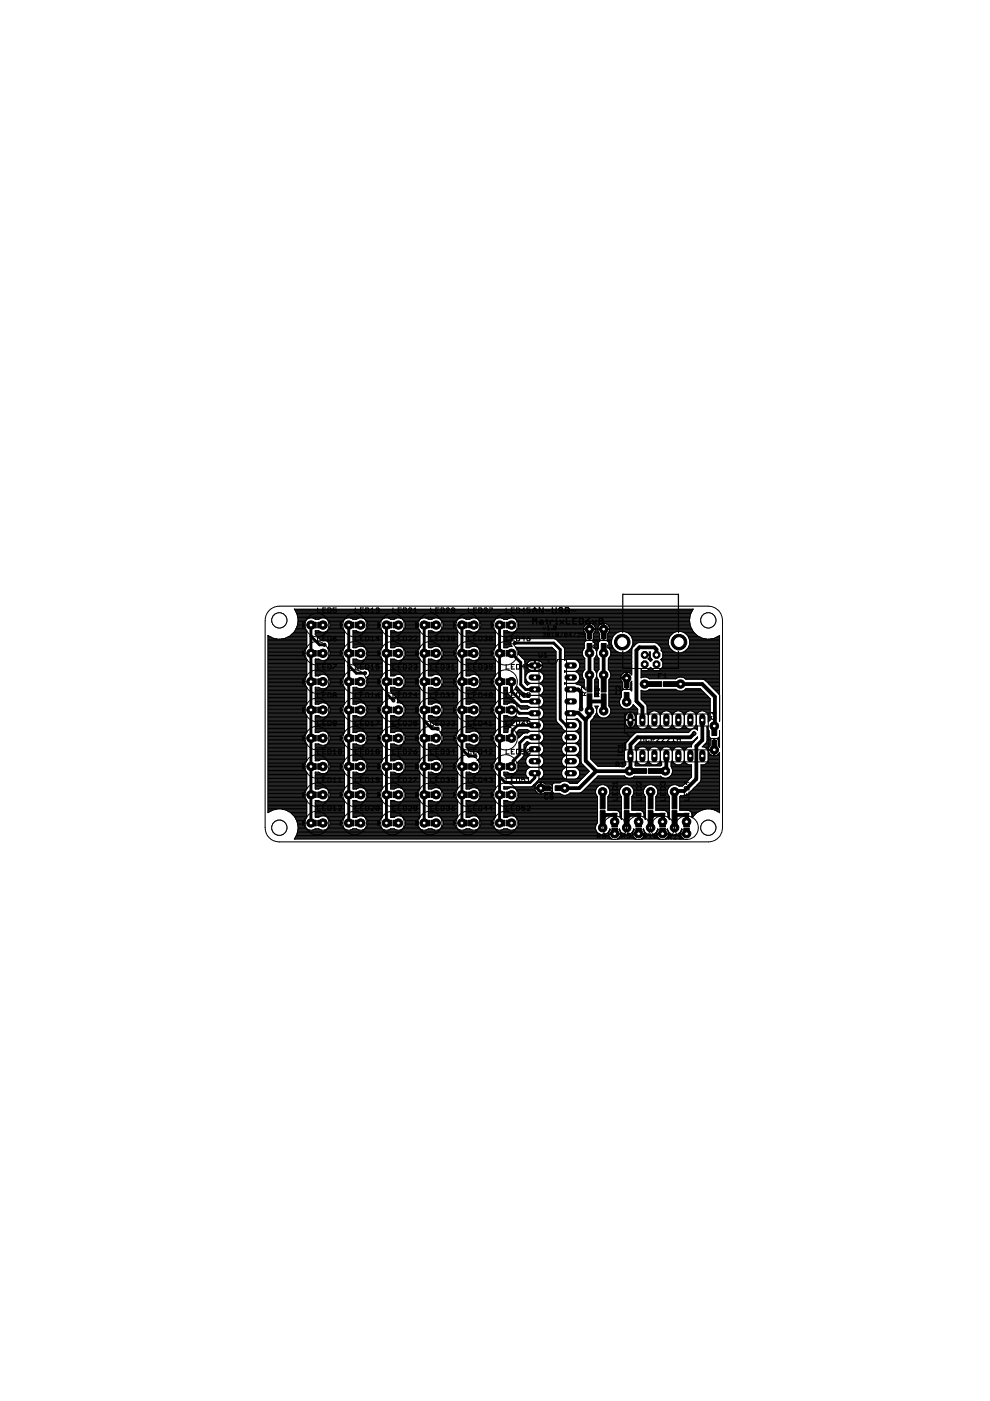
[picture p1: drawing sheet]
<svg xmlns="http://www.w3.org/2000/svg" width="210mm" height="297mm" viewBox="0 0 210 297" stroke-linecap="round" stroke-linejoin="round" font-family="sans-serif">
<g fill="#000" stroke="#000" stroke-width=".21">
<path d="M66.3 131.9h.8v1.2h-.8zM66.3 137.9h.8v1.2h-.8zM67.4 131.9h.7v1.2h-.7zM67.4 137.9h.7v1.2h-.7zM74.3 131.9h.8v1.2h-.8zM74.3 137.9h.8v1.2h-.8zM75.4 131.9h.7v1.2h-.7zM75.4 137.9h.7v1.2h-.7zM82.3 131.9h.8v1.2h-.8zM82.3 137.9h.8v1.2h-.8zM83.4 131.9h.7v1.2h-.7zM83.4 137.9h.7v1.2h-.7z"/>
<path d="M90.3 131.9h.8v1.2h-.8zM90.3 137.9h.8v1.2h-.8zM91.4 131.9h.7v1.2h-.7zM91.4 137.9h.7v1.2h-.7zM98.3 131.9h.8v1.2h-.8zM98.3 137.9h.8v1.2h-.8zM99.4 131.9h.7v1.2h-.7zM99.4 137.9h.7v1.2h-.7zM106.3 131.9h.7v1.2h-.7zM106.3 137.9h.7v1.2h-.7zM107.3 131.9h.8v1.2h-.8zM107.3 137.9h.8v1.2h-.8z"/>
<path d="M124.5 132.8h1v2.6h-1zM124.5 136.4h1v2.6h-1zM127.5 132.8h1v2.6h-1zM127.5 136.4h1v2.6h-1zM66.3 143.9h.8v1.2h-.8zM66.3 149.9h.8v1.2h-.8zM66.3 155.9h.8v1.2h-.8zM67.4 143.9h.7v1.2h-.7zM67.4 149.9h.7v1.2h-.7zM67.4 155.9h.7v1.2h-.7zM74.3 143.9h.8v1.2h-.8zM74.3 149.9h.8v1.2h-.8z"/>
<path d="M74.3 155.9h.8v1.2h-.8zM75.4 143.9h.7v1.2h-.7zM75.4 149.9h.7v1.2h-.7zM75.4 155.9h.7v1.2h-.7zM82.3 143.9h.8v1.2h-.8zM82.3 149.9h.8v1.2h-.8zM82.3 155.9h.8v1.2h-.8zM83.4 143.9h.7v1.2h-.7zM83.4 149.9h.7v1.2h-.7zM83.4 155.9h.7v1.2h-.7zM90.3 143.9h.8v1.2h-.8zM90.3 149.9h.8v1.2h-.8z"/>
<path d="M90.3 155.9h.8v1.2h-.8zM91.4 143.9h.7v1.2h-.7zM91.4 149.9h.7v1.2h-.7zM91.4 155.9h.7v1.2h-.7zM98.3 143.9h.8v1.2h-.8zM98.3 149.9h.8v1.2h-.8zM98.3 155.9h.8v1.2h-.8zM99.4 143.9h.7v1.2h-.7zM99.4 149.9h.7v1.2h-.7zM99.4 155.9h.7v1.2h-.7zM106.3 143.9h.7v1.2h-.7zM106.3 149.9h.7v1.2h-.7z"/>
<path d="M106.3 155.9h.7v1.2h-.7zM107.3 143.9h.8v1.2h-.8zM107.3 149.9h.8v1.2h-.8zM107.3 155.9h.8v1.2h-.8zM124.5 147.1h1v3.2h-1zM124.5 143.5h1v3.2h-1zM127.5 147.1h1v3.2h-1zM127.5 143.5h1v3.2h-1zM132.4 143.2h1v2.6h-1zM132.4 146.8h1v2.6h-1zM137.1 144.5h3.2v1h-3.2zM140.7 144.5h3.2v1h-3.2z"/>
<path d="M150.9 153.4h1.1v2.5h-1.1zM150.9 157h1.1v2.5h-1.1zM66.3 161.9h.8v1.2h-.8zM66.3 167.9h.8v1.2h-.8zM66.3 173.9h.8v1.2h-.8zM67.4 161.9h.7v1.2h-.7zM67.4 167.9h.7v1.2h-.7zM67.4 173.9h.7v1.2h-.7zM74.3 161.9h.8v1.2h-.8zM74.3 167.9h.8v1.2h-.8zM74.3 173.9h.8v1.2h-.8zM75.4 161.9h.7v1.2h-.7z"/>
<path d="M75.4 167.9h.7v1.2h-.7zM75.4 173.9h.7v1.2h-.7zM82.3 161.9h.8v1.2h-.8zM82.3 167.9h.8v1.2h-.8zM82.3 173.9h.8v1.2h-.8zM83.4 161.9h.7v1.2h-.7zM83.4 167.9h.7v1.2h-.7zM83.4 173.9h.7v1.2h-.7zM90.3 161.9h.8v1.2h-.8zM90.3 167.9h.8v1.2h-.8zM90.3 173.9h.8v1.2h-.8zM91.4 161.9h.7v1.2h-.7z"/>
<path d="M91.4 167.9h.7v1.2h-.7zM91.4 173.9h.7v1.2h-.7zM98.3 161.9h.8v1.2h-.8zM98.3 167.9h.8v1.2h-.8zM98.3 173.9h.8v1.2h-.8zM99.4 161.9h.7v1.2h-.7zM99.4 167.9h.7v1.2h-.7zM99.4 173.9h.7v1.2h-.7zM106.3 161.9h.7v1.2h-.7zM106.3 167.9h.7v1.2h-.7zM106.3 173.9h.7v1.2h-.7zM107.3 161.9h.8v1.2h-.8z"/>
<path d="M107.3 167.9h.8v1.2h-.8zM107.3 173.9h.8v1.2h-.8zM114.1 166.6h2.6v1h-2.6zM117.7 166.6h2.6v1h-2.6zM127.3 168.3h1v3.2h-1zM127.3 171.9h1v3.2h-1zM129.7 175.6h1.2v.8h-1.2zM129.7 174.6h1.2v.7h-1.2zM132.4 168.3h1v3.2h-1zM132.4 171.9h1v3.2h-1zM133.9 163h3.2v1h-3.2zM134.8 175.6h1.2v.8h-1.2z"/>
<path d="M134.8 174.6h1.2v.7h-1.2zM137.4 168.3h1.1v3.2h-1.1zM137.4 171.9h1.1v3.2h-1.1zM137.5 163h3.2v1h-3.2zM139.9 175.6h1.2v.8h-1.2zM139.9 174.6h1.2v.7h-1.2zM142.5 168.3h1v3.2h-1zM142.5 171.9h1v3.2h-1zM145 175.6h1.2v.8h-1.2zM145 174.6h1.2v.7h-1.2z"/>
</g>
<g fill="none" stroke="#000" stroke-width=".8">
<path d="M125 138.5v6.6M128 138.5v6.6M139.2 138.9v-1.2l-.5-.5h-3.1l-.7 .7v10.8l1.3 1.2v2.8M121 151.2l.1-.1h1.5l1.6 1.6M121 146.2h1.6l.6 .6v3.5M128 150.7v-2h-3v3l-.8 .8v8.8l2.2 2.2M136.7 145h2M142.3 145h6.6l2.7 2.7v6.1l-.2 .1M144.1 145l.1 .1M147.2 155.5l-.8 .8h-11.2l-1.5 1.5v5.5l-.3 .2h-7M148.9 152.7v4.2l-1.3 1.3v7l-2.5 2.5h-1.9l-.2 .2M151.4 153.9h.1"/>
<path d="M151.4 153.9v.7M126.4 163.5l-3.6 3.6h-3.1M130.3 175l.2-2.2h-2l-.7 .7v2M135.4 175l.2-2.2h-2l-.7 .7v2M140.5 175l.2-2.2h-2.1l-.7 .7 .2 1.8-.2 .2M141.3 160.3v3l-.2 .2M143 173.5l.2 .2M145.6 175l.1-2.2h-2.5v2.5l-.2 .2M145.6 176v.8"/>
</g>
<path d="M132.9 148.1v.7M127.8 167.9v2M132.9 167.9v2M133.5 163.5h2M137.9 167.9v2M139.1 163.5h2M143 167.9v2" fill="none" stroke="#000" stroke-width=".42"/>
<g fill="none" stroke="#000" stroke-width=".21">
<path d="M56.8 139.8h8.2M56.8 134.8h.1M56.8 135.3h1.1M56.8 135.8h8.2M56.8 139h7.7M56.8 140h8.2M56.8 139.7h8.2M56.8 139.5h8M56.8 139.3h7.8M56.8 139.1h7.8M56.8 138.8h7.7M56.8 138.6h7.7"/>
<path d="M56.8 138.5h7.7M56.8 138.3h7.7M56.8 138.2h7.7M56.8 138h7.7M56.8 137.8h7.8M56.8 137.6h7.9M56.8 137.5h8.1M56.8 137.3h8.2M56.8 137.1h8.2M56.8 137h8.2M56.8 136.8h8.2M56.8 136.6h8.2"/>
<path d="M56.8 136.5h8.2M56.8 136.3h8.2M56.8 136.1h8.2M56.8 136h8.2M56.8 135.6h8.2M56.8 135.5h2M56.8 135.1h.8M56.8 135h.4M56.9 134.8v37.5M56.9 134.8l1.1 .5M58 135.3h.1M58 135.3l1.2 .2"/>
<path d="M59.2 135.5h.1M59.7 135.5h5.3M60.5 135.3h.1M60.5 135.3l-1.3 .2M60.5 135.3h4.5M60.9 135.1h4.1M61.2 135h3.8M61.5 134.8h3.5M61.6 134.8l-1.1 .5M61.6 134.8h.1M61.7 134.6h3.3M61.9 134.5h3.1"/>
<path d="M62.1 134.3h2.9M62.2 134.1h2.8M62.4 133.9h2.6M62.5 129.2h.1M62.5 133.9h.1M62.5 133.9l-.9 .9M62.5 129.2l.5 1.1M62.5 129.2l84.5-.1a3.9 3.9 0 0 0-.6 3.7M62.5 129.2h84.4M62.5 133.8h2.5M62.6 129.4h84.2M62.6 133.6h2.3"/>
<path d="M62.7 129.6h84M62.7 133.4h2M62.7 129.7h84M62.8 133.3h1.8M62.8 129.9h83.8M62.8 133.1h1.8M62.9 130.1h83.6M62.9 132.9h1.6M63 130.2h83.4M63 130.3h.1M63 132.8h.1M63 132.8l-.5 1.1"/>
<path d="M63 130.3l.2 1.2-.2 1.3M63 132.8h1.5M63 130.4h83.3M63.1 132.6h1.4M63.1 132.4h1.4M63.1 130.6h83.2M63.1 132.3h1.4M63.1 130.7h83.2M63.1 132.1h1.4M63.1 130.9h83.2M63.1 131.1h2.4M63.2 131.9h1.4"/>
<path d="M63.2 131.8h1.4M63.2 131.3h1.9M63.2 131.6h1.6M63.2 131.4h1.7M64.5 132.2v.6l.2 .6 .3 .4v3.5M64.5 138.8l.2 .6 .3 .3v3.6l-.3 .4M65 137.3l-.3 .4-.2 .5v.6M65.1 131.3l.5-.3h.7l.5 .3M65.1 131.3l-.4 .4-.2 .5M66.4 131.1h1.7M66.8 131.3h.8M66.8 139.8h.9"/>
<path d="M66.8 133.8v.8l1.3 1.2h4.9M66.8 139.7v3.6a1.48 1.48 0 0 0 1.4-.3M66.8 140h1.3M66.8 134.5h6.2M66.8 134.3h6.2M66.8 134.1h6.2M66.8 133.9h1.2M66.8 133.8h.8M66.9 133.7l-.1 .1M66.9 139.7h-.1M66.9 134.6h6.1M67.1 134.8h5.9"/>
<path d="M67.2 135h5.8M67.4 135.1h5.6M67.6 135.3h5.4M67.6 131.3l.6-.3h.6l.5 .3M67.8 135.5h5.2M67.9 135.6h5.1M68.6 135.8h.1M68.9 140h4.1M68.9 131.1h4.6M69 133.9h4M69 135.8a.93 .93 0 0 1 .5 1.6l.3 .3 .2 .5v.6M69.3 139.8h3.7"/>
<path d="M69.3 131.3h3.8M69.3 131.3l.5 .4 .2 .5M69.4 136h3.6M69.4 133.8h3.6M69.5 139.7h3.5M69.5 131.4h3.4M69.5 137.3h3.5M69.5 136.1h3.5M69.5 133.6h3.4M69.6 137.5h3.3M69.6 139.5h3.2M69.6 137.1h3.4"/>
<path d="M69.6 136.3h3.4M69.7 131.6h3M69.7 136.5h3.3M69.7 133.4h3M69.7 137.6h3M69.7 137h3.3M69.7 136.8h3.3M69.7 136.6h3.3M69.8 139.3h2.8M69.8 131.8h2.8M69.8 137.8h2.8M69.8 133.3h2.8"/>
<path d="M69.8 139.1h2.8M69.8 131.9h2.8M69.9 138h2.6M69.9 133.1h2.7M69.9 139h2.6M69.9 132.9h2.6M69.9 132.1h2.6M70 138.2h2.5M70 132.2a1.51 1.51 0 0 1-.7 1.6 1.51 1.51 0 0 1-1.7-.1h-.7M70 132.4h2.4M70 138.8a1.51 1.51 0 0 1-2.4 .9h-.7M70 138.8h2.4"/>
<path d="M70 138.6h2.4M70 138.5h2.4M70 138.3h2.4M70 132.8h2.4M70 132.6h2.4M70 132.3h2.4M72.4 132.2v.6l.3 .6 .3 .4v3.5M72.4 138.8l.3 .6 .3 .3v3.6l-.3 .4M73 137.3l-.3 .4-.3 .5v.6M73.1 131.3l.5-.3h.6l.6 .3M73.1 131.3l-.4 .4-.3 .5M74.4 131.1h1.7"/>
<path d="M74.8 131.3h.8M74.8 139.8h.9M74.8 137.3a1.48 1.48 0 0 0 1.4-.3 1.52 1.52 0 0 1 1.8 1.8M74.8 134.8h6.2M74.8 135.3h6.2M74.8 135.8h6.2M74.8 133.8v3.5M74.8 139.7v1.1l1.1 1h1.3a.94 .94 0 0 1 1.1 .7M74.8 140h1.3M74.8 137.3h.8M74.8 137.1h1.1M74.8 137h6.2"/>
<path d="M74.8 136.8h6.2M74.8 136.6h6.2M74.8 136.5h6.2M74.8 136.3h6.2M74.8 136.1h6.2M74.8 136h6.2M74.8 135.6h6.2M74.8 135.5h6.2M74.8 135.1h6.2M74.8 135h6.2M74.8 134.6h6.2M74.8 134.5h6.2"/>
<path d="M74.8 134.3h6.2M74.8 134.1h6.2M74.8 133.9h1.2M74.8 133.8h.8M74.9 133.7h.7a1.45 1.45 0 0 0 1.7 .1M74.9 139.7h-.1M74.9 133.7l-.1 .1M75.6 131.3l.6-.3h.6l.5 .3M76.8 140h4.2M76.9 131.1h4.6M77 133.9h4M77 137.1h4"/>
<path d="M77.3 139.8h3.7M77.3 131.3l.4 .4 .3 .5M77.3 131.3h3.8M77.3 133.8h3.7M77.4 137.3h3.6M77.5 139.7h3.5M77.5 131.4h3.4M77.5 133.6h3.4M77.6 137.5h3.3M77.6 139.5h3.2M77.7 131.6h3.1M77.7 133.4h3"/>
<path d="M77.7 137.6h3M77.8 139.3h2.8M77.8 133.3h2.8M77.8 131.8h2.8M77.8 137.8h2.8M77.9 139.1h2.7M77.9 131.9h2.7M77.9 138h2.6M77.9 133.1h2.7M77.9 139h2.6M77.9 132.1h2.6M77.9 132.9h2.6"/>
<path d="M78 138.2h2.5M78 132.4h2.4M78 138.8a1.51 1.51 0 0 1-2.4 .9h-.7M78 132.2v.6l-.3 .6-.4 .4M78 138.8h2.4M78 138.6h2.4M78 138.5h2.4M78 138.3h2.4M78 132.8h2.4M78 132.6h2.4M78 132.3h2.4M80.4 132.2v.6l.3 .6 .3 .4v3.5"/>
<path d="M80.4 138.8l.3 .6 .3 .3v3.6l-.3 .4M81 137.3l-.3 .4-.3 .5v.6M81.1 131.3l.5-.3h.6l.6 .3M81.1 131.3l-.4 .4-.3 .5M82.4 131.1h1.6M82.8 131.3h.8M82.8 139.8h.9M82.8 137.3a1.48 1.48 0 0 0 1.4-.3 1.52 1.52 0 0 1 1.8 1.8M82.8 134.8h6.2M82.8 135.3h6.2M82.8 135.8h6.2M82.8 139.7v3.6a1.48 1.48 0 0 0 1.4-.3"/>
<path d="M82.8 133.8v3.5M82.8 140h1.3M82.8 137.3h.8M82.8 137.1h1.1M82.8 137h6.2M82.8 136.8h6.2M82.8 136.6h6.2M82.8 136.5h6.2M82.8 136.3h6.2M82.8 136.1h6.2M82.8 136h6.2M82.8 135.6h6.2"/>
<path d="M82.8 135.5h6.2M82.8 135.1h6.2M82.8 135h6.2M82.8 134.6h6.2M82.8 134.5h6.2M82.8 134.3h6.2M82.8 134.1h6.2M82.8 133.9h1.2M82.8 133.8h.8M82.9 133.7h.7a1.45 1.45 0 0 0 1.7 .1M82.9 139.7h-.1M82.9 133.7l-.1 .1"/>
<path d="M83.6 131.3l.6-.3h.6l.5 .3M84.8 140h4.2M84.9 131.1h4.6M85 133.9h4M85 137.1h4M85.2 139.8h3.8M85.3 131.3l.4 .4 .3 .5M85.3 131.3h3.8M85.3 133.8h3.7M85.4 137.3h3.6M85.5 139.7h3.4M85.5 131.4h3.4"/>
<path d="M85.5 133.6h3.4M85.6 137.5h3.3M85.6 139.5h3.2M85.7 131.6h3.1M85.7 133.4h3M85.7 137.6h3M85.8 139.3h2.8M85.8 133.3h2.8M85.8 131.8h2.8M85.8 137.8h2.8M85.8 139.1h2.8M85.9 133.1h2.6"/>
<path d="M85.9 131.9h2.7M85.9 138h2.6M85.9 139h2.6M85.9 132.1h2.6M85.9 138.2h2.6M85.9 132.9h2.6M86 132.4h2.4M86 138.8a1.51 1.51 0 0 1-2.4 .9h-.7M86 132.2v.6l-.3 .6-.4 .4M86 138.8h2.4M86 138.6h2.4M86 138.5h2.4"/>
<path d="M86 138.3h2.4M86 132.8h2.4M86 132.6h2.4M86 132.3h2.4M88.4 132.2v.6l.6 1v3.5M88.4 138.8l.6 .9v3.6l-.6 .9M88.7 137.7l-.3 .5v.6M89 137.3l-.3 .4M89.1 131.3l.5-.3h.6l.6 .3M89.1 131.3l-.4 .4-.3 .5M90.4 131.1h1.6M90.8 131.3h.8"/>
<path d="M90.8 139.8h.9M90.8 137.3a1.54 1.54 0 0 0 1.4-.3 1.52 1.52 0 0 1 1.8 1.8M90.8 134.8h6.2M90.8 135.3h6.2M90.8 135.8h6.2M90.8 139.7v3.6a1.54 1.54 0 0 0 1.4-.3M90.8 133.8v3.5M90.8 140h1.3M90.8 137.1h1.1M90.8 137h6.2M90.8 136.8h6.2M90.8 136.6h6.2"/>
<path d="M90.8 136.5h6.2M90.8 136.3h6.2M90.8 136.1h6.2M90.8 136h6.2M90.8 135.6h6.2M90.8 135.5h6.2M90.8 135.1h6.2M90.8 135h6.2M90.8 134.6h6.2M90.8 134.5h6.2M90.8 134.3h6.2M90.8 134.1h6.2"/>
<path d="M90.8 133.9h1.2M90.8 133.8h.8M90.8 133.7h.7a1.49 1.49 0 0 0 1.8 .1M90.8 139.7h.1M90.8 133.7v.1M90.8 137.3h.8M91.6 131.3l.6-.3h.6l.5 .3M92.8 140h4.2M92.9 131.1h4.6M93 133.9h4M93 137.1h4M93.2 139.8h3.8"/>
<path d="M93.3 131.3l.4 .4 .3 .5M93.3 131.3h3.8M93.3 133.8h3.7M93.4 137.3h3.6M93.5 139.7h3.4M93.5 131.4h3.4M93.5 133.6h3.4M93.5 137.5h3.4M93.6 139.5h3.2M93.7 131.6h3.1M93.7 133.4h3M93.7 137.6h3"/>
<path d="M93.8 139.3h2.8M93.8 131.8h2.8M93.8 133.3h2.8M93.8 137.8h2.8M93.8 139.1h2.8M93.9 133.1h2.6M93.9 131.9h2.7M93.9 138h2.6M93.9 139h2.6M93.9 132.1h2.6M93.9 138.2h2.6M93.9 132.9h2.6"/>
<path d="M94 132.4h2.4M94 138.8a1.53 1.53 0 0 1-2.5 .9h-.7M94 132.2v.6l-.3 .6-.4 .4M94 138.8h2.4M94 138.6h2.4M94 138.5h2.4M94 138.3h2.4M94 132.8h2.4M94 132.6h2.4M94 132.3h2.4M96.4 132.2v.6l.6 1v3.5M96.4 138.8l.6 .9v3.6l-.6 .9"/>
<path d="M96.7 137.7l-.3 .5v.6M97 137.3l-.3 .4M97.1 131.3a1.45 1.45 0 0 1 1.7 0h.8M97.1 131.3l-.4 .4-.3 .5M98.4 131.1h1.6M98.8 131.3h.8M98.8 139.8h.9M98.8 137.3a1.54 1.54 0 0 0 1.4-.3 1.5 1.5 0 0 1 1.8 1.8M98.8 134.8h6.2M98.8 135.3h6.2M98.8 135.8h6.2M98.8 140h1.3"/>
<path d="M98.8 137.3h.8M98.8 137.1h1.1M98.8 137h6.2M98.8 136.8h6.2M98.8 136.6h6.2M98.8 136.5h6.2M98.8 136.3h6.2M98.8 136.1h6.2M98.8 136h6.2M98.8 135.6h6.2M98.8 135.5h6.2M98.8 135.1h6.2"/>
<path d="M98.8 135h6.2M98.8 134.6h6.2M98.8 134.5h6.2M98.8 134.3h6.2M98.8 134.1h6.2M98.8 133.9h1.2M98.8 133.8h.8M99.6 131.3a1.5 1.5 0 0 1 2.4 .9M100.8 140h4.2M100.9 131.1h4.6M101 133.9h4M101 137.1h4"/>
<path d="M101.2 139.8h3.8M101.3 131.3h3.8M101.3 133.8a1.49 1.49 0 0 1-1.8-.1l-.7 .1v3.5M101.3 133.8h3.7M101.4 137.3h3.6M101.5 139.7h3.4M101.5 131.4h3.4M101.5 133.6h3.4M101.5 137.5h3.4M101.6 139.5h3.2M101.7 131.6h3.1M101.7 133.4h3"/>
<path d="M101.7 137.6h3M101.8 139.3h2.8M101.8 131.8h2.8M101.8 137.8h2.8M101.8 133.3h2.8M101.8 139.1h2.8M101.9 133.1h2.6M101.9 131.9h2.7M101.9 138h2.6M101.9 139h2.6M101.9 132.9h2.6M101.9 132.1h2.6"/>
<path d="M101.9 138.2h2.6M102 132.4h2.4M102 138.8a1.51 1.51 0 0 1-2.5 .9h-.7v3.6a1.54 1.54 0 0 0 1.4-.3M102 132.2v.6l-.3 .6-.4 .4M102 138.8h2.4M102 138.6h2.4M102 138.5h2.4M102 138.3h2.4M102 132.8h2.4M102 132.6h2.4M102 132.3h2.4M104.4 132.2a1.5 1.5 0 0 1 2.4-.9h.7a1.5 1.5 0 0 1 2.5 .9"/>
<path d="M104.4 132.2v.6l.2 .6 .4 .4v3.5M104.4 138.8l.2 .6 .4 .3v3.6l-.4 .4M105 137.3l-.4 .4-.2 .5v.6M106.4 131.1h1.6M106.8 131.3h.8M106.8 134.8h17.3M106.8 135.3h17.3M106.8 135.8h1.6M106.8 137.3h.8M106.8 137.1h1.1M106.8 137h1.7M106.8 136.8h1.6"/>
<path d="M106.8 136.6h1.5M106.8 136.5h1.5M106.8 136.3h1.5M106.8 136.1h1.5M106.8 136h1.6M106.8 135.6h1.8M106.8 135.5h2.1M106.8 135.1h17.3M106.8 135h17.3M106.8 134.6h17.3M106.8 134.5h17.3M106.8 134.3h17.3"/>
<path d="M106.8 134.1h17.2M106.8 133.9h1.2M106.8 133.8h.8M107.6 133.8l.6 .2h.6l.5-.2M107.6 133.8h-.8v3.5M108.3 136.1v.4l.3 .5h-.4a1.48 1.48 0 0 1-1.4 .3M108.4 135.8a.92 .92 0 0 1 1.1-.4h8.1l1.9 1.8 .2 .3v2.5M108.4 135.8l-.1 .3M108.9 131.1h37.3M109 133.9h14.9M109.3 137.2h7.7l.9 .9v14.6l.1 .3 1.1 1.1M109.3 131.3h36.9"/>
<path d="M109.3 137.2l.4 .5M109.3 133.8h14.5M109.4 137.3h7.7M109.5 131.4h36.7M109.5 133.6h14.3M109.5 137.5h7.8M109.6 131.6h36.6M109.7 133.4h14.4M109.7 137.6h7.7M109.7 137.7l.3 .5v.5l1.2 1.2 .1 .4v4.4l.5 .6M109.8 131.8h36.4M109.8 137.8h7.8"/>
<path d="M109.8 133.3h13.9M109.8 131.9h36.4M109.9 138h7.9M109.9 133.1h13.9M109.9 132.9h13.9M109.9 132.1h36.4M109.9 138.2h8M110 132.2v.6l-.7 1M110 132.4h14.2M110 138.6h7.9M110 138.5h7.9M110 138.3h7.9"/>
<path d="M110 132.8h13.9M110 132.6h14M110 132.3h14.4M110 138.8h7.9M110.2 139h7.7M110.4 139.1h7.5M110.5 139.3h7.4M110.7 139.5h7.2M110.9 139.7h7M111 139.8h6.9M111.2 140h6.7M117.6 135.5h6.5"/>
<path d="M118 135.6h6.2M118.1 135.8h11.6M118.3 136h5.8M118.5 136.1h5.4M118.6 136.3h5.3M118.8 136.5h5.1M119 136.6h4.9M119.1 136.8h4.8M119.3 137h4.6M119.5 137.1h4.4M119.6 137.3h4.3M119.7 137.5h4.2"/>
<path d="M119.7 139.8h4.3M119.7 139h3.9M119.7 140h.1M119.7 139.7h4.3M119.7 139.5h4.2M119.7 139.3h4M119.7 139.1h4M119.7 138.8h3.8M119.7 138.6h3.8M119.7 138.5h3.8M119.7 138.3h3.8M119.7 138.2h3.8"/>
<path d="M119.7 138h3.9M119.7 137.8h3.9M119.7 137.6h4M120.1 139.8l-.4 .2M121.9 139.8l.8 .6M122.3 140h1.7M123.5 138.2v.6l.2 .5M123.7 139.3l.3 .3v2.4M123.8 133.1l-.1 .2h.4v.2h-.4l.4 .8v1.2M124 132.6l-.2 .5M124.1 135.5l.3 .3M124.2 135.8l-.3 .4v1.2l-.4 .8"/>
<path d="M124.9 133.5h.2v.5h-.2zM124.9 135.8v-1.6h.2v1.6M124.9 134.8h.2M124.9 135.3h.2M124.9 132.5h.2M124.9 135.6h.2M124.9 135.5h.2M124.9 135.1h.2M124.9 135h.2M124.9 134.6h.2M124.9 134.5h.2M124.9 134.3h.2"/>
<path d="M124.9 133.9h.2M124.9 133.8h.2M124.9 133.6h.2M124.9 133.3h.2M124.9 133.1h.2M124.9 132.9h.2M124.9 132.8h.2M124.9 132.6h.2M124.9 132.3h.2M125.5 132.3h1.9M125.7 135.8l.4 .4v1.2l.4 .8M125.8 135.6h1.4"/>
<path d="M125.8 132.4l-.7-.3v1.2h-.2v-1.2l-.9 .5M125.8 132.4h1.4M125.8 132.4l.1 .2M125.8 134.8h1.3M125.8 135.3h1.3M125.8 135.5l-.3 .3M125.8 135.5h1.3M125.8 135.1h1.3M125.8 135h1.3M125.8 134.6h1.3M125.8 134.5h1.3M125.8 133.4h1.3"/>
<path d="M125.9 136h1.2M125.9 134.3h1.2M125.9 132.6l.3 .5M126 132.6h1M126 139.8h1M126 140h1M126 139.7h1M126 134.1h1M126 136.1h.9M126.1 139.5h.8M126.1 137.3h.8M126.1 137.1h.8"/>
<path d="M126.1 137h.8M126.1 136.8h.8M126.1 136.6h.8M126.1 136.5h.8M126.1 136.3h.8M126.1 132.8h.8M126.1 137.5h.8M126.1 133.9h.8M126.2 132.9h.6M126.2 133.8h.6M126.2 133.1v.2h-.4v.2h.4l-.4 .8v1.2M126.2 133.6h.5"/>
<path d="M126.2 133.1h.6M126.2 133.3h.5M126.3 139.3l-.3 .3v2.4M126.3 139.3h.4M126.3 137.6h.4M126.3 139.1h.4M126.3 137.8h.3M126.4 139h.2M126.4 138h.2M126.5 138.8h.1M126.5 138.2v.6M126.5 138.8l.2 .5"/>
<path d="M126.5 138.8l-.2 .5M126.5 138.6h.1M126.5 138.5h.1M126.5 138.3h.1M126.5 138.2h.1M126.7 139.3l.3 .3v2.4l-.5 .8M126.8 133.1l-.1 .2h.4v.2h-.4l.4 .8v1.2M127.1 135.5l.3 .3M127.2 132.4l.7-.3v1.2h.2v-1.2l.8 .5M127.2 132.4l-.4 .7M127.2 135.8l-.3 .4v1.2l-.4 .8M127.9 133.5h.2v.5h-.2z"/>
<path d="M127.9 135.8v-1.6h.2v1.6M127.9 134.8h.2M127.9 135.3h.2M127.9 132.5h.2M127.9 135.6h.2M127.9 135.5h.2M127.9 135.1h.2M127.9 135h.2M127.9 134.6h.2M127.9 134.5h.2M127.9 134.3h.2M127.9 133.9h.2"/>
<path d="M127.9 133.8h.2M127.9 133.6h.2M127.9 133.3h.2M127.9 133.1h.2M127.9 132.9h.2M127.9 132.8h.2M127.9 132.6h.2M127.9 132.3h.2M128.5 132.3h17.8M128.7 135.8l.4 .4v1.2l.4 .8M128.8 135.6h.9M128.8 132.4h17.5"/>
<path d="M128.8 134.8h1.3M128.8 135.3h1M128.8 135.5l-.3 .3M128.8 135.5h1M128.8 135.1h1.1M128.8 135h1.2M128.8 134.6h1.5M128.8 134.5h1.6M128.8 133.4h17.9M128.9 134.3h1.7M128.9 136h.8M128.9 132.6l.3 .7h-.4v.2h.4l-.4 .8v1.2"/>
<path d="M129 132.6h17.3M129 139.8h4.9M129 140h4.9M129 139.7h4.9M129 134.1h1.9M129 136.1h.7M129.1 139.5h4.8M129.1 132.8h17.3M129.1 137.3h.9M129.1 137.1h.8M129.1 137h.7M129.1 136.8h.7"/>
<path d="M129.1 136.6h.6M129.1 136.5h.6M129.1 136.3h.6M129.1 137.5h1M129.1 133.9h2.2M129.2 132.9h17.3M129.2 133.8h17.7M129.2 133.6h17.6M129.2 133.1h17.3M129.2 139.3h4.7M129.2 133.3h17.4M129.3 137.6h.9"/>
<path d="M129.3 139.1h4.6M129.3 137.8h1.1M129.4 139h4.5M129.4 138h1.2M129.5 138.8h4.4M129.5 138.2h1.4M129.5 138.2v.6l-.5 .8v2.4M129.5 138.6h4.4M129.5 138.5h4.4M129.5 138.3h1.8M132.5 133.9h10.9M132.6 138.3h1.3"/>
<path d="M132.9 134.1h10.1M133 138.2h.9M133.2 134.3h9.4M133.3 138h.6M133.4 134.5h9.1M133.5 137.8h.4M133.6 134.6h8.7M133.6 137.6h.4M133.8 134.8h8.3M133.8 137.5h.2M133.9 137.3h.2M133.9 135h8.1"/>
<path d="M133.9 135.1h8M134 137.1h.3M134 135.3h7.9M134 137h.4M134.1 137.3l-.2 .4v5.4l-.4-.4M134.1 136.8h.5M134.1 135.5h7.7M134.2 135.6h7.5M134.2 135.8h7.5M134.2 136.6h.6M134.2 136.5h.7M134.2 136.3h1.1"/>
<path d="M134.2 136.1h7.5M134.2 136h7.5M136.8 138.8h1.1M137.4 139.7h.7M137.5 139.8h.8M137.6 139.5h.4M137.7 138.3h.2M137.7 140h.5M137.8 139.3h.1M137.8 139.3l-.4 .4M137.8 139v.3M137.8 139.1h.1"/>
<path d="M137.8 138.6h.1M137.8 138.5h.1M137.9 139h-1.1v-.3h1l-.2-.5h.3v1.2l.4 .4-.4 .4-.5-.5M139.1 136.3h2.6M139.4 136.5h2.3M139.6 136.6h2.1M139.7 136.8h2.1M139.9 137h2M140 137.1l.2 .4M140 137.1l-.7-.7-.4-.2h-3.5l-.4 .2-.9 .9M140 137.1h1.9M140.1 139.8l.4 .5v1.1l-.8 .8"/>
<path d="M140.1 139.8h12.5M140.1 137.3h1.9M140.2 138l.3 .3v1.1l-.4 .4M140.2 137.5v.5M140.2 137.8h2.2M140.2 137.6h2.1M140.2 137.5h1.9M140.2 140h12.4M140.2 138h2.4M140.3 139.7h12.3M140.4 138.2h2.5M140.4 139.5h12.2"/>
<path d="M140.5 139h12.1M140.5 139.3h12.1M140.5 139.1h12.1M140.5 138.8h12.1M140.5 138.6h12.1M140.5 138.5h12.1M140.5 138.3h2.8M144.5 133.9h2.5M144.6 138.3h8M144.9 134.1h2.3M145 138.2h7.6M145.3 134.3h2"/>
<path d="M145.3 138h7.3M145.5 134.5h2M145.5 137.8h7.1M145.6 134.6h2.1M145.6 137.6h7M145.8 134.8h2.1M145.8 137.5h6.8M145.9 135h2.3M145.9 137.3h6.7M146 137.1h6.6M146 135.1h2.5M146 135.3h2.9"/>
<path d="M146.1 137h6.5M146.1 135.5h3.6M146.1 136.8h6.5M146.2 136.6h6.4M146.2 135.6h6.4M146.2 135.8h6.4M146.2 136.5h6.4M146.2 136.3h6.4M146.2 136.1h6.4M146.2 136h6.4M146.4 132.8l.5 1.1M146.9 133.9h.1"/>
<path d="M146.9 133.9l.9 .9 1.1 .5M148.9 135.3h.1M148.9 135.3l1.3 .2M150.2 135.5h.1M150.6 135.5h2M151.4 135.3h.1M151.4 135.3l-1.2 .2M151.5 135.3h1.1M151.8 135.1h.8M152.2 135h.4M152.5 134.8h.1M152.5 134.8l-1.1 .5"/>
<path d="M152.5 134.8l.1 18.2M56.8 155.3h8.2M56.8 152.1h8.2M56.8 145.7h8.2M56.8 149.6h8M56.8 147.1h8.2M56.8 147.4h8.2M56.8 158.3h8.2M56.8 157.3h7.9M56.8 144h7.7M56.8 143.5h8M56.8 142.2h8.2"/>
<path d="M56.8 142.9h8.2M56.8 143.9h7.8M56.8 146.6h8.2M56.8 146h8.2M56.8 150.7h7.7M56.8 147.7h8.2M56.8 145.2h7.8M56.8 144.9h7.7M56.8 142.3h8.2M56.8 158h8.2M56.8 143h8.2M56.8 141.2h8.2"/>
<path d="M56.8 141h8.2M56.8 152.8h8.2M56.8 153.6h8.2M56.8 157.8h8.2M56.8 158.2h8.2M56.8 144.4h7.7M56.8 160h8.2M56.8 159.8h8.2M56.8 159.7h8.2M56.8 159.5h8.2M56.8 159.3h8.2M56.8 159.2h8.2"/>
<path d="M56.8 159h8.2M56.8 158.8h8.2M56.8 158.7h8.2M56.8 158.5h8.2M56.8 157.6h8.2M56.8 157.5h8M56.8 157.1h7.8M56.8 157h7.7M56.8 156.8h7.7M56.8 156.6h7.7M56.8 156.5h7.7M56.8 156.3h7.7"/>
<path d="M56.8 156.1h7.7M56.8 156h7.7M56.8 155.8h7.8M56.8 155.6h7.9M56.8 155.5h8.1M56.8 155.1h8.2M56.8 155h8.2M56.8 154.8h8.2M56.8 154.6h8.2M56.8 154.5h8.2M56.8 154.3h8.2M56.8 154.1h8.2"/>
<path d="M56.8 153.9h8.2M56.8 153.8h8.2M56.8 153.4h8.2M56.8 153.3h8.2M56.8 153.1h8.2M56.8 153h8.2M56.8 152.6h8.2M56.8 152.4h8.2M56.8 152.3h8.2M56.8 151.9h8.2M56.8 151.8h8.2M56.8 151.6h8.1"/>
<path d="M56.8 151.4h7.9M56.8 151.3h7.8M56.8 151.1h7.8M56.8 150.9h7.7M56.8 150.6h7.7M56.8 150.4h7.7M56.8 150.3h7.7M56.8 150.1h7.7M56.8 149.9h7.8M56.8 149.8h7.8M56.8 149.4h8.1M56.8 149.2h8.2"/>
<path d="M56.8 149.1h8.2M56.8 148.9h8.2M56.8 148.7h8.2M56.8 148.6h8.2M56.8 148.4h8.2M56.8 148.2h8.2M56.8 148.1h8.2M56.8 147.9h8.2M56.8 147.6h8.2M56.8 147.2h8.2M56.8 146.9h8.2M56.8 146.7h8.2"/>
<path d="M56.8 146.4h8.2M56.8 146.2h8.2M56.8 145.9h8.2M56.8 145.5h8.1M56.8 145.4h7.9M56.8 145h7.7M56.8 144.7h7.7M56.8 144.5h7.7M56.8 144.2h7.7M56.8 143.7h7.9M56.8 143.4h8.2M56.8 143.2h8.2"/>
<path d="M56.8 142.7h8.2M56.8 142.5h8.2M56.8 142h8.2M56.8 141.8h8.2M56.8 141.7h8.2M56.8 141.5h8.2M56.8 141.4h8.2M56.8 140.8h8.2M56.8 140.7h8.2M56.8 140.5h8.2M56.8 140.3h8.2M56.8 140.2h8.2"/>
<path d="M64.5 144.2v.6l.2 .6M64.5 156.8l.2 .6 .3 .3v3.6l-.3 .3M64.7 143.7l-.2 .5M64.7 145.4l.3 .3M65 149.3a1.52 1.52 0 0 0 0 2.4M65 155.3l-.3 .4-.2 .5v.6M65 145.7v3.6M65 151.7v3.6M66.8 155.3h.8a1.5 1.5 0 0 1 1.7-.1 1.5 1.5 0 0 1 .7 1.6M66.8 152.1h6.2M66.8 147.1h6.2M66.8 147.4h6.2"/>
<path d="M66.8 158.3h6.2M66.8 142.2h6.2M66.8 142.9h6.2M66.8 146.6h6.2M66.8 146h6.2M66.8 147.7h6.2M66.8 142.3h6.2M66.8 158h6.2M66.8 143h6.2M66.8 145.7v3.6M66.8 151.7v3.6M66.8 155.3h.1"/>
<path d="M66.8 141.2h6.2M66.8 141h6.2M66.8 152.8h6.2M66.8 153.6h6.2M66.8 157.8h.9M66.8 158.2h6.2M66.8 160h6.2M66.8 159.8h6.2M66.8 159.7h6.2M66.8 159.5h6.2M66.8 159.3h6.2M66.8 159.2h6.2"/>
<path d="M66.8 159h6.2M66.8 158.8h6.2M66.8 158.7h6.2M66.8 158.5h6.2M66.8 155.1h1.1M66.8 155h6.2M66.8 154.8h6.2M66.8 154.6h6.2M66.8 154.5h6.2M66.8 154.3h6.2M66.8 154.1h6.2M66.8 153.9h6.2"/>
<path d="M66.8 153.8h6.2M66.8 153.4h6.2M66.8 153.3h6.2M66.8 153.1h6.2M66.8 153h6.2M66.8 152.6h6.2M66.8 152.4h6.2M66.8 152.3h6.2M66.8 151.9h1.2M66.8 151.8h.8M66.8 149.2h.8M66.8 149.1h1.3"/>
<path d="M66.8 148.9h6.2M66.8 148.7h6.2M66.8 148.6h6.2M66.8 148.4h6.2M66.8 148.2h6.2M66.8 148.1h6.2M66.8 147.9h6.2M66.8 147.6h6.2M66.8 147.2h6.2M66.8 146.9h6.2M66.8 146.7h6.2M66.8 146.4h6.2"/>
<path d="M66.8 146.2h6.2M66.8 145.9h1.1M66.8 143.2h1M66.8 142.7h6.2M66.8 142.5h6.2M66.8 142h6.2M66.8 141.8h6.2M66.8 141.7h6.2M66.8 141.5h6.2M66.8 141.4h6.2M66.8 140.8h6.2M66.8 140.7h6.2"/>
<path d="M66.8 140.5h6.2M66.8 140.3h6.2M66.8 140.2h6.2M66.9 145.7h.7l.6 .3M66.9 145.7h-.1M67.6 149.2l.6-.2h.6l.5 .2M67.6 149.2l-.8 .1M68.2 158a1.48 1.48 0 0 0-1.4-.3v3.6M68.8 143l.5 .3 .5 .4M68.9 149.1h4.1M69 151.9h4M69.1 155.1h3.9"/>
<path d="M69.1 145.9h3.9M69.2 143.2h3.8M69.3 157.8h3.7M69.3 149.2h3.7M69.3 149.2a1.53 1.53 0 0 1 .4 2.2 1.53 1.53 0 0 1-2.1 .3h-.8M69.4 151.8h3.6M69.4 155.3h3.6M69.4 145.7h3.6M69.4 143.4h3.6M69.5 157.6h3.5M69.5 149.4h3.4M69.5 151.6h3.4"/>
<path d="M69.6 155.5h3.3M69.6 145.5h3.3M69.6 143.5h3.2M69.6 157.5h3.2M69.7 149.6h3M69.7 151.4h3M69.7 155.6h3M69.7 145.4h3M69.8 157.3h2.8M69.8 145.4l-.5 .4-.5 .2M69.8 143.7l.2 .5M69.8 143.7h2.9"/>
<path d="M69.8 149.8h2.8M69.8 155.8h2.8M69.8 151.3h2.8M69.8 143.9h2.8M69.8 145.2h2.8M69.8 157.1h2.8M69.8 149.9h2.8M69.9 156h2.6M69.9 151.1h2.7M69.9 145h2.6M69.9 144h2.6M69.9 157h2.6"/>
<path d="M69.9 150.9h2.6M69.9 150.1h2.6M70 144.9h2.5M70 156.1h2.5M70 150.7h2.4M70 144.2v.6l-.2 .6M70 156.8l-.2 .6-.5 .4-.5 .2M70 144.4h2.4M70 156.8h2.4M70 156.6h2.4M70 156.5h2.4M70 156.3h2.4"/>
<path d="M70 150.6h2.4M70 150.4h2.4M70 150.3h2.4M70 144.7h2.4M70 144.5h2.4M70 144.2h2.5M72.4 156.8l.3 .6 .3 .3v3.6l-.3 .3M72.7 143.7l-.3 .5v.6l.3 .6M72.7 145.4l.3 .3v3.6M73 149.3a1.49 1.49 0 0 0 0 2.4M73 155.3l-.3 .4-.3 .5v.6M73 151.7v3.6"/>
<path d="M74.8 155.3h.8a1.5 1.5 0 0 1 1.7-.1 1.5 1.5 0 0 1 .7 1.6M74.8 152.1h6.2M74.8 147.1h6.2M74.8 147.4h6.2M74.8 158.3h6.2M74.8 146.6h6.2M74.8 146h6.2M74.8 147.7h6.2M74.8 158h1.3M74.8 152.8h6.2M74.8 145.7v3.6M74.8 151.7v3.6"/>
<path d="M74.8 155.3h.1M74.8 153.6h6.2M74.8 157.8h.9M74.8 158.2h6.2M74.8 160h6.2M74.8 159.8h6.2M74.8 159.7h6.2M74.8 159.5h6.2M74.8 159.3h6.2M74.8 159.2h6.2M74.8 159h6.2M74.8 158.8h6.2"/>
<path d="M74.8 158.7h6.2M74.8 158.5h6.2M74.8 155.1h1.1M74.8 155h6.2M74.8 154.8h6.2M74.8 154.6h6.2M74.8 154.5h6.2M74.8 154.3h6.2M74.8 154.1h6.2M74.8 153.9h6.2M74.8 153.8h6.2M74.8 153.4h6.2"/>
<path d="M74.8 153.3h6.2M74.8 153.1h6.2M74.8 153h6.2M74.8 152.6h6.2M74.8 152.4h6.2M74.8 152.3h6.2M74.8 151.9h1.2M74.8 151.8h.8M74.8 149.2h.8M74.8 149.1h1.2M74.8 148.9h6.2M74.8 148.7h6.2"/>
<path d="M74.8 148.6h6.2M74.8 148.4h6.2M74.8 148.2h6.2M74.8 148.1h6.2M74.8 147.9h6.2M74.8 147.6h6.2M74.8 147.2h6.2M74.8 146.9h6.2M74.8 146.7h6.2M74.8 146.4h6.2M74.8 146.2h6.2M74.8 145.9h1"/>
<path d="M74.8 140.7h6.2M74.8 140.5h6.2M74.8 140.3h6.2M74.8 140.2h6.2M74.9 145.7h.7l.6 .3M74.9 145.7h-.1M74.9 140.8h6.1M75.1 141h5.9M75.3 141.2h5.7M75.4 141.4h5.6M75.6 141.5h5.4M75.6 149.2l.6-.2h.6l.5 .2"/>
<path d="M75.6 149.2l-.8 .1M75.8 141.7h5.2M76.8 158h4.2M76.9 149.1h4.1M77 151.9h4M77 155.1h4M77.1 145.9h3.9M77.2 157.8h3.8M77.3 149.2a1.52 1.52 0 0 1 .4 2.2 1.52 1.52 0 0 1-2.1 .3h-.8M77.3 149.2h3.7M77.3 151.8h3.7M77.4 155.3h3.6"/>
<path d="M77.4 145.7h3.6M77.5 157.6h3.5M77.5 149.4h3.4M77.5 151.6h3.4M77.6 155.5h3.3M77.6 145.5h3.2M77.6 157.5h3.2M77.7 149.6h3.1M77.7 151.4h3M77.7 155.6h3M77.7 141.8h3.3M77.7 145.4l-.4 .4-.5 .2"/>
<path d="M77.7 143.7l.3 .5M77.7 145.4h3M77.8 157.3h2.8M77.8 143.7h2.9M77.8 151.3h2.8M77.8 149.8h2.8M77.8 145.2h2.8M77.8 155.8h2.8M77.8 143.9h2.8M77.9 157.1h2.7M77.9 149.9h2.7M77.9 156h2.6"/>
<path d="M77.9 151.1h2.7M77.9 144h2.6M77.9 143.5h2.9M77.9 145h2.6M77.9 157h2.6M77.9 150.1h2.6M77.9 150.9h2.6M78 144.9h2.5M78 156.1h2.5M78 150.7h2.4M78 156.8a1.51 1.51 0 0 1-2.4 .9h-.8v3.6M78 144.2v.6l-.3 .6"/>
<path d="M78 144.4h2.4M78 156.8h2.4M78 156.6h2.4M78 156.5h2.4M78 156.3h2.4M78 150.6h2.4M78 150.4h2.4M78 150.3h2.4M78 144.7h2.4M78 144.5h2.4M78 144.2h2.5M78 142h3"/>
<path d="M78.1 143.4h2.9M78.2 142.2h2.8M78.2 143.2h2.8M78.3 142.3h2.7M78.3 143h2.7M78.3 142.9h2.7M78.3 142.5a.93 .93 0 0 1-.6 1.1v.1M78.3 142.7h2.7M78.3 142.5h2.7M80.4 156.8l.3 .6 .3 .3v3.6l-.3 .3M80.7 143.7l-.3 .5v.6l.3 .6M80.7 145.4l.3 .3v3.6"/>
<path d="M81 149.3a1.49 1.49 0 0 0 0 2.4M81 155.3l-.3 .4-.3 .5v.6M81 151.7v3.6M82.8 155.3h.8a1.51 1.51 0 0 1 1.7-.1 1.51 1.51 0 0 1 .7 1.6M82.8 152.1h6.2M82.8 158.3h6.2M82.8 142.2h6.2M82.8 142.9h6.2M82.8 146.6h6.2M82.8 146h6.2M82.8 142.3h6.2M82.8 158h1.3"/>
<path d="M82.8 143h6.2M82.8 141.2h6.2M82.8 141h6.2M82.8 152.8h6.2M82.8 145.7v1l1.1 1M82.8 151.7v3.6M82.8 155.3h.1M82.8 153.6h6.2M82.8 157.8h.9M82.8 158.2h6.2M82.8 160h6.2M82.8 159.8h6.2"/>
<path d="M82.8 159.7h6.2M82.8 159.5h6.2M82.8 159.3h6.2M82.8 159.2h6.2M82.8 159h6.2M82.8 158.8h6.2M82.8 158.7h6.2M82.8 158.5h6.2M82.8 155.1h1.1M82.8 155h6.2M82.8 154.8h6.2M82.8 154.6h6.2"/>
<path d="M82.8 154.5h6.2M82.8 154.3h6.2M82.8 154.1h6.2M82.8 153.9h6.2M82.8 153.8h6.2M82.8 153.4h6.2M82.8 153.3h6.2M82.8 153.1h6.2M82.8 153h6.2M82.8 152.6h6.2M82.8 152.4h6.2M82.8 152.3h6.2"/>
<path d="M82.8 151.9h1.2M82.8 151.8h.8M82.8 146.4h6.2M82.8 146.2h6.2M82.8 145.9h1M82.8 143.2h1M82.8 142.7h6.2M82.8 142.5h6.2M82.8 142h6.2M82.8 141.8h6.2M82.8 141.7h6.2M82.8 141.5h6.2"/>
<path d="M82.8 141.4h6.2M82.8 140.8h6.2M82.8 140.7h6.2M82.8 140.5h6.2M82.8 140.3h6.2M82.8 140.2h6.2M82.9 145.7h.7l.6 .3M82.9 145.7h-.1M82.9 146.7h6.1M83.1 146.9h5.9M83.2 147.1h5.8M83.4 147.2h5.6"/>
<path d="M83.6 147.4h5.4M83.7 147.6h5.3M83.9 147.7a.95 .95 0 0 1 .3 1.3h.6l.5 .2M83.9 147.7h5.1M84.1 147.9h4.9M84.2 148.1h4.8M84.2 148.9h4.8M84.3 148.2h4.7M84.3 148.7h4.7M84.3 148.6h4.7M84.3 148.4h4.7M84.8 143l.5 .3 .4 .4"/>
<path d="M84.8 158h4.2M84.9 149.1h4.1M85 151.9h4M85 155.1h4M85.1 145.9h3.9M85.2 143.2h3.8M85.2 157.8h3.8M85.3 149.2a1.52 1.52 0 0 1 .4 2.2 1.52 1.52 0 0 1-2.1 .3h-.8M85.3 149.2h3.7M85.3 151.8h3.7M85.4 155.3h3.6M85.4 145.7h3.6"/>
<path d="M85.4 143.4h3.6M85.4 157.6h3.5M85.5 149.4h3.4M85.5 151.6h3.4M85.6 155.5h3.3M85.6 145.5h3.2M85.6 143.5h3.2M85.6 157.5h3.2M85.7 149.6h3.1M85.7 151.4h3M85.7 155.6h3M85.7 145.4l-.4 .4-.5 .2"/>
<path d="M85.7 143.7l.3 .5M85.7 145.4h3M85.8 157.3h2.8M85.8 143.7h2.8M85.8 151.3h2.8M85.8 149.8h2.8M85.8 145.2h2.8M85.8 155.8h2.8M85.8 143.9h2.8M85.8 157.1h2.8M85.9 151.1h2.7M85.9 149.9h2.7"/>
<path d="M85.9 156h2.6M85.9 144h2.6M85.9 145h2.6M85.9 157h2.6M85.9 150.1h2.6M85.9 156.1h2.6M85.9 150.9h2.6M86 144.9h2.5M86 144.2h2.4M86 156.8a1.51 1.51 0 0 1-2.4 .9h-.8v3.6M86 150.7h2.4M86 144.2v.6l-.3 .6"/>
<path d="M86 144.4h2.4M86 156.8h2.4M86 156.6h2.4M86 156.5h2.4M86 156.3h2.4M86 150.6h2.4M86 150.4h2.4M86 150.3h2.4M86 144.7h2.4M86 144.5h2.4M88.4 144.2v.6l.3 .6M88.4 156.8l.6 .9v3.6l-.6 .9"/>
<path d="M88.7 145.4l.3 .3v3.6M89 149.3a1.52 1.52 0 0 0 0 2.4M89 155.3l-.6 .9v.6M89 151.7v3.6M90.8 152.1h6.2M90.8 147.1h6.2M90.8 147.4h6.2M90.8 158.3h6.2M90.8 142.2h6.2M90.8 142.9h6.2M90.8 146.6h6.2M90.8 146h6.2"/>
<path d="M90.8 147.7h6.2M90.8 142.3h6.2M90.8 158h1.3M90.8 143h6.2M90.8 141.2h6.2M90.8 141h6.2M90.8 145.7v3.6M90.8 151.7v.8M90.8 152.5l1.2 1.1h.6a.92 .92 0 0 1 1.1 .7M90.8 157.8h.9M90.8 158.2h6.2M90.8 160h6.2"/>
<path d="M90.8 159.8h6.2M90.8 159.7h6.2M90.8 159.5h6.2M90.8 159.3h6.2M90.8 159.2h6.2M90.8 159h6.2M90.8 158.8h6.2M90.8 158.7h6.2M90.8 158.5h6.2M90.8 152.4h6.2M90.8 152.3h6.2M90.8 151.9h1.2"/>
<path d="M90.8 151.8h.8M90.8 149.2h.8M90.8 149.1h1.2M90.8 148.9h6.2M90.8 148.7h6.2M90.8 148.6h6.2M90.8 148.4h6.2M90.8 148.2h6.2M90.8 148.1h6.2M90.8 147.9h6.2M90.8 147.6h6.2M90.8 147.2h6.2"/>
<path d="M90.8 146.9h6.2M90.8 146.7h6.2M90.8 146.4h6.2M90.8 146.2h6.2M90.8 145.9h1M90.8 143.2h1M90.8 142.7h6.2M90.8 142.5h6.2M90.8 142h6.2M90.8 141.8h6.2M90.8 141.7h6.2M90.8 141.5h6.2"/>
<path d="M90.8 141.4h6.2M90.8 140.8h6.2M90.8 140.7h6.2M90.8 140.5h6.2M90.8 140.3h6.2M90.8 140.2h6.2M90.8 145.7h.7l.7 .3M90.8 145.7h.1M91 152.6h6M91.1 152.8h5.9M91.3 153h5.7M91.5 153.1h5.5"/>
<path d="M91.6 149.2l.6-.2h.6l.5 .2M91.6 149.2l-.8 .1M91.7 153.3h5.3M91.8 153.4h5.2M92.8 143l.5 .3 .4 .4M92.8 158h4.2M92.9 149.1h4.1M93 151.9h4M93 153.6h4M93.1 145.9h3.9M93.2 143.2h3.8M93.2 157.8h3.8"/>
<path d="M93.3 149.2a1.53 1.53 0 0 1 .4 2.2 1.53 1.53 0 0 1-2.2 .3h-.7M93.3 149.2h3.7M93.3 151.8h3.7M93.4 155.3h3.6M93.4 153.8h3.6M93.4 145.7h3.6M93.4 143.4h3.6M93.5 157.6h3.4M93.5 155.1h3.5M93.5 149.4h3.4M93.5 151.6h3.4M93.6 155.5h3.3"/>
<path d="M93.6 153.9h3.4M93.6 145.5h3.2M93.6 143.5h3.2M93.6 157.5h3.2M93.6 155h3.4M93.6 154.1h3.4M93.7 149.6h3.1M93.7 154.8h3.3M93.7 151.4h3M93.7 155.6h3M93.7 154.3h3.3M93.7 154.3l-.1 .7-.3 .3 .4 .4 .3 .5v.6"/>
<path d="M93.7 154.6h3.3M93.7 154.5h3.3M93.7 145.4l-.4 .4-.5 .2M93.7 143.7l.3 .5M93.7 145.4h3M93.7 143.7h2.9M93.8 157.3h2.8M93.8 149.8h2.8M93.8 151.3h2.8M93.8 145.2h2.8M93.8 155.8h2.8M93.8 143.9h2.8"/>
<path d="M93.8 157.1h2.8M93.9 151.1h2.6M93.9 149.9h2.7M93.9 156h2.6M93.9 145h2.6M93.9 144h2.6M93.9 157h2.6M93.9 150.1h2.6M93.9 156.1h2.6M93.9 150.9h2.6M94 144.9h2.5M94 144.2h2.4"/>
<path d="M94 150.7h2.4M94 156.8a1.52 1.52 0 0 1-2.5 .9h-.7v3.6M94 144.2v.6l-.3 .6M94 144.4h2.4M94 156.8h2.4M94 156.6h2.4M94 156.5h2.4M94 156.3h2.4M94 150.6h2.4M94 150.4h2.4M94 150.3h2.4M94 144.7h2.4"/>
<path d="M94 144.5h2.4M96.4 144.2v.6l.3 .6M96.4 156.8l.6 .9v3.6l-.6 .9M96.7 145.4l.3 .3v3.6M97 149.3a1.52 1.52 0 0 0 0 2.4M97 155.3l-.6 .9v.6M97 151.7v3.6M98.8 155.3h.8a1.5 1.5 0 0 1 1.7-.1 1.5 1.5 0 0 1 .7 1.6M98.8 152.1h6.2M98.8 147.1h6.2M98.8 147.4h6.2M98.8 158.3h6.2"/>
<path d="M98.8 142.2h6.2M98.8 142.9h6.2M98.8 146.6h6.2M98.8 146h6.2M98.8 147.7h6.2M98.8 142.3h6.2M98.8 151.7v3.6M98.8 158h1.3M98.8 155.3h.1M98.8 143h6.2M98.8 141.2h6.2M98.8 141h6.2"/>
<path d="M98.8 152.8h6.2M98.8 153.6h6.2M98.8 157.8h.9M98.8 158.2h6.2M98.8 155.1h1.1M98.8 155h6.2M98.8 154.8h6.2M98.8 154.6h6.2M98.8 154.5h6.2M98.8 154.3h6.2M98.8 154.1h6.2M98.8 153.9h6.2"/>
<path d="M98.8 153.8h6.2M98.8 153.4h6.2M98.8 153.3h6.2M98.8 153.1h6.2M98.8 153h6.2M98.8 152.6h6.2M98.8 152.4h6.2M98.8 152.3h6.2M98.8 151.9h1.2M98.8 151.8h.8M98.8 149.2h.8M98.8 149.1h1.2"/>
<path d="M98.8 148.9h6.2M98.8 148.7h6.2M98.8 148.6h6.2M98.8 148.4h6.2M98.8 148.2h6.2M98.8 148.1h6.2M98.8 147.9h6.2M98.8 147.6h6.2M98.8 147.2h6.2M98.8 146.9h6.2M98.8 146.7h6.2M98.8 146.4h6.2"/>
<path d="M98.8 146.2h6.2M98.8 145.9h1M98.8 143.2h1M98.8 142.7h6.2M98.8 142.5h6.2M98.8 142h6.2M98.8 141.8h6.2M98.8 141.7h6.2M98.8 141.5h6.2M98.8 141.4h6.2M98.8 140.8h6.2M98.8 140.7h6.2"/>
<path d="M98.8 140.5h6.2M98.8 140.3h6.2M98.8 140.2h6.2M98.8 158.5h6.2M99 158.7h6M99.2 158.8h5.8M99.4 159h5.6M99.5 159.2h5.5M99.6 149.2l.6-.2h.6l.5 .2M99.6 149.2l-.8 .1M99.7 159.3h5.3M100.2 146a1.46 1.46 0 0 0-1.4-.3v3.6"/>
<path d="M100.8 143l.5 .3 .4 .4M100.8 158h4.2M100.9 149.1h4.1M101 151.9h4M101 155.1h4M101.1 145.9h3.9M101.2 143.2h3.8M101.2 157.8h3.8M101.3 159.5h3.7M101.3 149.2a1.53 1.53 0 0 1 .4 2.2 1.53 1.53 0 0 1-2.2 .3h-.7M101.3 149.2h3.7M101.3 151.8h3.7"/>
<path d="M101.4 155.3h3.6M101.4 145.7h3.6M101.4 143.4h3.6M101.5 157.6h3.4M101.5 159.7h3.5M101.5 149.4h3.4M101.5 151.6h3.4M101.5 155.5h3.4M101.6 145.5h3.2M101.6 143.5h3.2M101.6 159.8h3.4M101.6 157.5h3.2"/>
<path d="M101.7 149.6h3.1M101.7 160h3.3M101.7 151.4h3M101.7 155.6h3M101.7 145.4h3M101.7 143.7l.3 .5M101.7 143.7h2.9M101.8 157.3h2.8M101.8 149.8h2.8M101.8 155.8h2.8M101.8 151.3h2.8M101.8 143.9h2.8"/>
<path d="M101.8 145.2h2.8M101.8 157.1h2.8M101.9 151.1h2.6M101.9 149.9h2.7M101.9 156h2.6M101.9 145h2.6M101.9 144h2.6M101.9 157h2.6M101.9 150.9h2.6M101.9 150.1h2.6M101.9 144.9h2.6M101.9 156.1h2.6"/>
<path d="M102 144.2a1.51 1.51 0 0 1-1.2 1.8M102 150.7h2.4M102 156.8a1.5 1.5 0 0 1-2.5 .9h-.7v.8l1 .9h.7a.95 .95 0 0 1 1.2 1.1M102 144.4h2.4M102 156.8h2.4M102 156.6h2.4M102 156.5h2.4M102 156.3h2.4M102 150.6h2.4M102 150.4h2.4M102 150.3h2.4M102 144.7h2.4"/>
<path d="M102 144.5h2.4M102 144.2h2.4M104.4 144.2v.6l.2 .6 .4 .3M104.4 156.8l.2 .6 .4 .3v3.6l-.4 .3M104.6 143.7l-.2 .5M105 149.3a1.52 1.52 0 0 0 0 2.4M105 155.3l-.4 .4-.2 .5v.6M105 145.7v3.6M105 151.7v3.6M106.8 151.7v3.6M106.8 155.3h.1M106.8 151.7a1.48 1.48 0 0 1 1.4 .3h.6l.5-.3"/>
<path d="M106.8 152.1h3M106.8 149.3a1.48 1.48 0 0 0 1.4-.3 1.87 1.87 0 0 1 1.7 .8M106.8 147.1h.9M106.8 147.4h1.2M106.8 146.6h.8M106.8 146h.8M106.8 147.7h1.5M106.8 152.8h5.2M106.8 153.6h1.8M106.8 155.1h.9M106.8 155h.9M106.8 154.8h.9"/>
<path d="M106.8 154.6h.9M106.8 154.5h1M106.8 154.3h1.1M106.8 154.1h1.3M106.8 153.9h1.5M106.8 153.8h1.7M106.8 153.4h2M106.8 153.3h2.2M106.8 153.1h2.3M106.8 153h2.6M106.8 152.6h5.5M106.8 152.4h5.5"/>
<path d="M106.8 152.3h5.2M106.8 151.9h1.2M106.8 151.8h.8M106.8 149.2h.8M106.8 149.1h1.2M106.8 148.9h2.7M106.8 148.7h2.5M106.8 148.6h2.4M106.8 148.4h2.2M106.8 148.2h2M106.8 148.1h1.9M106.8 147.9h1.7"/>
<path d="M106.8 147.6h1.4M106.8 147.2h1M106.8 146.9h.8M106.8 146.7h.8M106.8 146.4h.8M106.8 146.2h.8M106.8 145.9h.8M107.5 145.7h-.7v3.6M107.5 145.7h.1M107.6 145.7l.1 1.4M107.7 147.1l2.4 2.4 .3 .1h1.4l.7 .4h1.8l.8-.6M108.9 149.1h.8"/>
<path d="M109 151.9h.5M109.3 149.2h.6M109.3 151.8h.1M109.4 146.2l1.6 1.6h.8l.7-.4h1.8a1.29 1.29 0 0 1 .8 2M109.4 146h.6M109.4 146.2h.8M109.4 145.9h.5M109.4 145.7h.3M109.5 149.4h.5M109.5 155.3l.6-.6h1.7l.7 .3-.7 .4-.9 .2-.9 .9zM109.5 155.3h2.5M109.5 155.5h1.6"/>
<path d="M109.5 146.4h.9M109.6 145.5h.1M109.6 149.6h.7M109.7 155.1h2.6M109.7 146.6h.9M109.7 155.6h1.1M109.8 155.8h.8M109.8 155h2.5M109.9 156h.6M109.9 146.7h.8M109.9 149.8l.6 .5h1.3l.7-.3h1.8a1.29 1.29 0 0 1 1 1.2 1.29 1.29 0 0 1-1 1.3h-1.8l-.7-.4h-1.9l-.6-.4M109.9 145.9l-.3-.4-.2 .2v.5"/>
<path d="M109.9 145.9l1 1 .4 .2M109.9 149.8h2.1M109.9 156.1h.4M110 156.3h.1M110 154.8h2M110 146.9h.9M110.1 149.9h2.3M110.2 147.1h1.6l.2 .1M110.2 150.1h2M110.4 147.2h1.6M110.4 150.3h1.5M110.6 147.4h1.8"/>
<path d="M110.7 147.6h1.5M110.9 147.7h1M111.1 158.3h.5M111.1 158h.7M111.1 158.2h.6M111.1 160h1.1M111.1 159.8h.8M111.1 159.7h.7M111.1 159.5h.5M111.1 159.3h.4M111.1 159.2h.4M111.1 159h.4"/>
<path d="M111.1 158.8h.4M111.1 158.7h.4M111.1 158.5h.4M111.2 157.8h.8M111.3 140.2h1M111.3 144h.2M111.3 143.5h.2M111.3 142.2h6.6M111.3 142.9h.4M111.3 143.9h.2M111.3 142.3h6.6M111.3 143h.3"/>
<path d="M111.3 141.2h6.6M111.3 141h6.6M111.3 144.4h.4M111.3 144.7h.7M111.3 144.5h.5M111.3 144.2h.3M111.3 143.7h.2M111.3 143.4h.2M111.3 143.2h.2M111.3 142.7h.6M111.3 142.5h.8M111.3 142h1"/>
<path d="M111.3 141.8h.7M111.3 141.7h.6M111.3 141.5h.5M111.3 141.4h.4M111.3 140.8h.4M111.3 140.7h.5M111.3 140.5h.6M111.3 140.3h.8M111.3 157.6h1.1M111.4 144.9h6.5M111.5 143.4a1.28 1.28 0 0 0 1 1.5M111.5 143.4l.2-.5 .8-.5h1.8l.5 .2 .5 .8"/>
<path d="M111.5 157.5h.7M111.6 145h.6M111.7 158.2a1.28 1.28 0 0 0 .8 1.9M111.7 157.3h.2M111.7 141l.2-.6 .3-.2 1.1-.1v2l-1.1-.1-.3-.3-.2-.5M111.8 145.2h.1M111.8 145.3h.1M111.8 145.3l.7-.4h1.8a1.29 1.29 0 0 1 1 1.5M112 147.2l.5 .2h1.8l.5-.2M112 157.8l-.3 .4M112.5 157.6l-.7-.4-.7 .7v2.2l-.1 .3-1.3 1.2M112.5 157.6h1.8"/>
<path d="M112.5 155h1.8M112.5 157.6l-.5 .2M113.3 142h.2M113.3 141.8h.2M113.3 141.7h.2M113.3 141.5h.2M113.3 141.4h.2M113.3 140.8h.2M113.3 140.7h.2M113.3 140.5h.2M113.3 140.3h.2M113.3 140.2h.2"/>
<path d="M114.3 155a1.29 1.29 0 0 0 1-1.2 1.29 1.29 0 0 0-1-1.3h-1.8l-.7 .4h-2.3l-.3 .1-1.4 1.4-.1 .8-.9 .1M114.3 155.1l.8 .5M114.3 157.6l.8 .6M114.4 147.4h3.5M114.4 157.6h5.6M114.4 149.9h3.5M114.4 155.1h5.5M114.4 152.4h3.5M114.4 140.2h3.5M114.5 142h3.4M114.5 155h5.4M114.5 152.6h3.4"/>
<path d="M114.5 157.5h5.3M114.5 150.1h3.4M114.6 160h5.2M114.6 147.6h3.3M114.6 145h3.3M114.7 142.5h3.2M114.7 141.8h3.2M114.7 140.3h3.2M114.7 144.7h3.2M114.8 144.7l-.5 .2M114.8 147.2h3.1M114.8 157.8h4.8"/>
<path d="M114.8 149.8h3.1M114.8 155.3h4.8M114.8 152.8h3.1M114.8 152.3h3.1M114.8 157.3h4.7M114.8 154.8h4.8M114.8 150.3h3.1M114.9 147.7h3M114.9 159.8h4.6M114.9 145.2h3M114.9 141.7h3M114.9 140.5h3"/>
<path d="M114.9 142.7h3M114.9 144.5h3M114.9 147.1h3M115 149.6h2.9M115 158h4.4M115 152.1h2.9M115 155.5h4.4M115 154.6h4.4M115 153h3M115 141.5h2.9M115 140.7h2.9M115 157.1h4.4"/>
<path d="M115 150.4h2.9M115 159.7h4.4M115 147.9h2.9M115 141.4h2.9M115 140.8h2.9M115 142.9h2.9M115 145.4h2.9M115.1 141l-.3-.6-.3-.2-1-.1v2l1-.1 .3-.3 .3-.5M115.1 144.4h2.8M115.1 155.6a1.29 1.29 0 0 1-.8 2M115.1 158.2a1.29 1.29 0 0 1-.8 1.9M115.1 146.9l-.3 .3"/>
<path d="M115.1 146.9h2.8M115.1 158.2h4.2M115.1 155.6h4.2M115.1 154.5h4.2M115.1 153.1h3M115.1 151.9h2.8M115.1 149.4h2.8M115.1 159.5h4.2M115.1 157h4.2M115.1 150.6h2.8M115.1 148.1h2.8M115.1 145.5h2.8"/>
<path d="M115.2 143h2.7M115.2 144.2h2.7M115.2 158.3h4M115.2 155.8h4M115.2 151.8h2.7M115.2 149.2h2.7M115.2 146.7h2.7M115.2 145.7h2.7M115.2 150.7h2.7M115.2 159.3h4M115.2 156.8h4M115.2 154.3h4"/>
<path d="M115.2 153.3h3.1M115.2 148.2h2.7M115.2 143.2h2.7M115.3 144h2.6M115.3 146.6h2.6M115.3 158.5h3.8M115.3 156h3.8M115.3 149.1h2.6M115.3 159.2h3.8M115.3 156.6h3.8M115.3 154.1h3.8M115.3 153.4h3.1"/>
<path d="M115.3 151.6h2.6M115.3 150.9h2.6M115.3 148.4h2.6M115.3 143.4v.5l-.5 .8M115.3 146.4l-.2 .5M115.3 143.5h2.6M115.3 143.9h2.6M115.3 146h2.6M115.3 153.6h3.3M115.3 159h3.8M115.3 158.8h3.8M115.3 158.7h3.8"/>
<path d="M115.3 156.5h3.8M115.3 156.3h3.8M115.3 156.1h3.8M115.3 153.9h3.7M115.3 153.8h3.5M115.3 151.4h2.6M115.3 151.3h2.6M115.3 151.1h2.6M115.3 148.9h2.6M115.3 148.7h2.6M115.3 148.6h2.6M115.3 146.4h2.6"/>
<path d="M115.3 146.2h2.6M115.3 145.9h2.6M115.3 143.7h2.6M115.3 143.4h2.6M119.1 154.1l.5 .8 .5 .1M119.3 158.2a1.28 1.28 0 0 0 .8 1.9M119.3 155.6a1.28 1.28 0 0 0 .8 2M119.6 157.8l-.3 .4M119.7 144.9h4.2M119.7 142.5l.4-.1h1.8l.5 .2 .5 .8M119.7 142.3h4M119.7 145h.1"/>
<path d="M119.7 142.5h.1M120.1 142.3l-.4-.1v.3M120.1 144.9l-.4-.2v.4l.4-.2h1.8l.5 .3a1.66 1.66 0 0 1 1.5 .8M120.1 157.6h1.8M120.1 155h1.8M120.1 157.6l-.5 .2M120.1 155.1l-.8 .5M121.9 155.1a1.29 1.29 0 0 1 1 1.2 1.29 1.29 0 0 1-1 1.3M121.9 157.6l.5 .2M122 157.6h1.2M122.1 155.1h1.1M122.1 152.4h.4"/>
<path d="M122.1 155h1.1M122.1 152.6h.6M122.2 157.5h1M122.2 160h1M122.2 145h1.7M122.3 142.5h1.3M122.3 142.2h1.5M122.4 144.7h1.5M122.4 144.7l-.5 .2M122.4 157.8l.3 .4M122.4 157.8h.8M122.4 155.3h.8"/>
<path d="M122.4 152.8h.4M122.4 154.8h.8M122.4 157.3h.8M122.5 159.8h.7M122.5 142.7h1M122.5 142h1.5M122.5 140.2h1.5M122.5 144.5h1.4M122.6 158h.6M122.6 155.5h.6M122.6 154.6h.6M122.6 153h.4"/>
<path d="M122.6 157.1h.6M122.6 159.7h.6M122.7 142.9h.8M122.7 141.8h1.3M122.7 140.3h1.3M122.7 144.4h1.2M122.7 158.2a1.29 1.29 0 0 1-.8 1.9M122.7 140.4l.2 .4M122.7 158.2h.5M122.7 157h.5M122.7 155.6h.5M122.7 154.5h.5"/>
<path d="M122.7 153.1h.5M122.8 143h.7M122.8 159.5h.4M122.8 144.2h1.1M122.8 141.7h1.2M122.8 140.5h1.2M122.8 158.3h.4M122.8 155.8h.4M122.8 154.3h.4M122.8 153.3h.4M122.8 159.3h.4M122.8 156.8h.4"/>
<path d="M122.9 144h.9M122.9 143.2h.6M122.9 141.5h1.1M122.9 140.7h1.1M122.9 158.5h.3M122.9 156h.3M122.9 145.2h1M122.9 159.2h.3M122.9 156.6h.3M122.9 154.1h.3M122.9 153.4h.3M122.9 140.8v.6"/>
<path d="M122.9 143.4v.5l-.5 .8M122.9 143.5h.6M122.9 143.9h.8M122.9 141.4l-.5 .8-.5 .1M122.9 141.2h1.1M122.9 141h1.1M122.9 153.6h.3M122.9 159h.3M122.9 158.8h.3M122.9 158.7h.3M122.9 156.5h.3M122.9 156.3h.3"/>
<path d="M122.9 156.1h.3M122.9 153.9h.3M122.9 153.8h.3M122.9 143.7h.7M122.9 143.4h.6M122.9 141.4h1.1M122.9 140.8h1.1M123.2 153.1l-.8-.8-.5 .2h-1.9h1.9a1.29 1.29 0 0 1 1 1.3 1.29 1.29 0 0 1-1 1.2M123.2 153.1v8.4M123.2 145.4h.7M123.4 145.5h.5M123.5 143.4l.4 .7v1.9"/>
<path d="M123.5 145.7h.4M123.7 145.9h.2M123.9 146h.1M124 142l-.5 .8v.6M125.2 158.3h7.5M125.2 157.3h7.6M125.2 158h7.5M125.2 153.6h7.5M125.2 157.8h7.5M125.2 158.2h7.5M125.2 160h7.2M125.2 159.8h7.2"/>
<path d="M125.2 159.7h7.2M125.2 159.5h7.2M125.2 159.3h7.2M125.2 159.2h7.3M125.2 159h7.3M125.2 158.8h7.5M125.2 158.7h7.5M125.2 158.5h7.5M125.2 157.6h7.5M125.2 157.5h7.5M125.2 157.1h7.7M125.2 157h7.9"/>
<path d="M125.2 156.8h8.1M125.2 156.6h8.2M125.2 156.5h8.4M125.2 156.3h8.6M125.2 156.1h8.7M125.2 156h8.9M125.2 155.8h9.1M125.2 155.6h9.3M125.2 155.5h9.4M125.2 155.1h21M125.2 155h21.1M125.2 154.8h21.3"/>
<path d="M125.2 154.6h21.5M125.2 154.5h10.5M125.2 154.3h8.2M125.2 154.1h7.9M125.2 153.9h7.7M125.2 153.8h7.6M125.2 153.4h7.5M125.2 153.3h7.5M125.2 153.1h7.5M125.2 153h7.5M125.3 152.8h9.6M125.5 152.6h8.1"/>
<path d="M125.7 152.4h7M125.8 152.3l-.6 .6v8l1.6 1.6h5.5l.3-.3M125.8 152.3h6.9M125.9 152.1h1.5M126 151.9l-.2 .4M126 142l.5 .8M126 141.2h1M126 141h1M126 151.9h1.1M126 141.8h1M126 141.7h1M126 141.5h1"/>
<path d="M126 141.4h1M126 140.8h1M126 140.7h1M126 140.5h1M126 140.3h1M126 140.2h1M126 142h1M126.1 151.8h.8M126.1 145.7h.8M126.1 147.1h.8M126.1 147.4h.8M126.1 146.6h.8"/>
<path d="M126.1 146h.8M126.1 145.2h.8M126.1 144.9h.8M126.1 144.4h.8M126.1 147.6h.8M126.1 147.2h.8M126.1 146.9h.8M126.1 146.7h.8M126.1 146.4h.8M126.1 146.2h.8M126.1 145.9h.8M126.1 145.5h.8"/>
<path d="M126.1 145.4h.8M126.1 145h.8M126.1 144.7h.8M126.1 144.5h.8M126.1 144.2h.8M126.1 149.8h.8M126.2 142.2h.6M126.2 144h.6M126.2 151.6h.5M126.3 151.6l-.3 .3M126.3 149.9l.2 .5M126.3 149.9l-.2-.2h.8l-.4 .7"/>
<path d="M126.3 149.9h.4M126.3 143.9h.4M126.3 142.3h.4M126.3 151.4h.4M126.3 150.1h.3M126.4 143.7h.2M126.4 142.5h.2M126.4 151.3h.2M126.4 150.3h.2M126.4 142.7h.1M126.4 143.5h.1M126.5 151.1h.1"/>
<path d="M126.5 142.9h.1M126.5 150.7h.1M126.5 151l-.2 .6M126.5 142.8v.6M126.5 150.4v.6M126.5 151l.2 .6M126.5 143.4l.4 .7v3.6h-.8v-3.6zM126.5 143h.1M126.5 150.9h.1M126.5 150.6h.1M126.5 150.4h.1M126.5 143.4h.1"/>
<path d="M126.5 143.2h.1M128.6 152.1h4.1M128.9 151.9h3.8M129 142l.5 .8v.6M129 141.2h4.9M129 141h4.9M129 141.8h4.9M129 141.7h4.9M129 141.5h4.9M129 141.4h4.9M129 140.8h4.9M129 140.7h4.9"/>
<path d="M129 140.5h4.9M129 140.3h4.9M129 140.2h4.9M129 142h4.9M129.1 151.8h3.6M129.1 145.7h2.9M129.1 149.6h2.5M129.1 147.1h2.7M129.1 147.4h2.7M129.1 146.6h2.7M129.1 146h3M129.1 147.7h2.7"/>
<path d="M129.1 145.2h2.9M129.1 144.9h2.9M129.1 144.4h2.7M129.1 149.4h2.4M129.1 149.2h2.3M129.1 149.1h2.3M129.1 148.9h2.3M129.1 148.7h2.3M129.1 148.6h2.3M129.1 148.4h2.3M129.1 148.2h2.4M129.1 148.1h2.5"/>
<path d="M129.1 147.9h2.6M129.1 147.6h2.7M129.1 147.2h2.7M129.1 146.9h2.7M129.1 146.7h2.7M129.1 146.4h2.8M129.1 146.2h3M129.1 145.9h2.9M129.1 145.5h2.9M129.1 145.4h2.9M129.1 145h2.9M129.1 144.7h2.9"/>
<path d="M129.1 144.5h2.8M129.1 144.2h2.6M129.1 149.8h2.6M129.2 144h2.4M129.2 142.2h4.7M129.2 151.6h3.5M129.3 149.9l.2 .5M129.3 149.9h2.5M129.3 142.3h4.6M129.3 151.4h3.5M129.3 150.1h2.7M129.4 143.7h2.6"/>
<path d="M129.4 142.5h3.3M129.4 151.3h3.5M129.4 150.3h3M129.4 143.5h2.2M129.4 142.7h2.8M129.5 151.1h3.7M129.5 150.4h5.7M129.5 150.4a1.53 1.53 0 0 1-.9 1.7 1.53 1.53 0 0 1-1.9-.5M129.5 142.9h2.5M129.5 150.7h5.7M129.5 143.4l-.4 .7v5.6l.2 .2M129.5 143h2.3"/>
<path d="M129.5 150.9h5.7M129.5 150.6h5.7M129.5 143.4h2.2M129.5 143.2h2.2M131.6 143.9l.1 .4M131.7 144.3l.3 .4 .1 1.4 .7 .1v-1.6h.2v1.6l.6-.2M131.8 146.6v1.2a1.52 1.52 0 0 0-.1 2 1.52 1.52 0 0 0 2 .3M132.2 142.7l-.6 .8v.2h.4v.2h-2.7M132.4 159.3v1.9l.3 .5M132.7 151.9v.6h2v-.6M132.7 152.7v.9M132.7 157.6v1.2l-.3 .5"/>
<path d="M132.7 153.6l.1 .2M132.8 145.7h.2M132.8 144h.2M132.8 143.5h.2M132.8 142.5v1.2h.2v-1.2M132.8 143.9h.2v.5h-.2zM132.8 142.9h.2M132.8 142.5l-.6 .2M132.8 146h.2M132.8 145.2h.2M132.8 144.9h.2M132.8 143h.2"/>
<path d="M132.8 145.9h.2M132.8 145.5h.2M132.8 145.4h.2M132.8 145h.2M132.8 144.7h.2M132.8 144.2h.2M132.8 143.4h.2M132.8 143.2h.2M132.8 142.7h.2M132.8 142.5h.2M132.8 153.8l.1 .1M132.9 153.9l.7 .4"/>
<path d="M133 142.5l.5 .2M133 142.5h.9M133.2 151.1l.4-.1v3.3M133.2 151.1l-.3 .2-.2 .6M133.4 150.3h1.7M133.5 142.7h.4M133.6 152.1h.2M133.6 153.6h.2M133.6 154.3h.2M133.6 154.1h.2M133.6 153.9h.2M133.6 153.8h.2"/>
<path d="M133.6 153.4h.2M133.6 153.3h.2M133.6 153.1h.2M133.6 153h.2M133.6 152.4h.2M133.6 152.3h.2M133.6 151.9h.2M133.6 151.8h.2M133.6 151.6h.2M133.6 151.4h.2M133.6 151.3h.2M133.6 151.1h.2"/>
<path d="M133.6 146h.3M133.6 146.2h.3M133.7 150.1l.6-.7 .9 .9v.9l-.3 .5M133.7 145.9h.2M133.7 145.7h.2M133.7 142.9h.2M133.7 145.2h.2M133.7 144.9h.2M133.7 150.1h1.2M133.7 145.5h.2M133.7 145.4h.2M133.7 145h.2"/>
<path d="M133.7 144.7h.2M133.8 152.6h1.1M133.8 146.4h.1M133.8 144.6l.1-.2v2.1l-.3-.3h-1.5l-.3 .4M133.8 144.6l-.2 1.4M133.9 144.5h.1M133.9 143h.1M133.9 149.9h.9M133.9 154.3h1.5M134 154.3h-.2M134.1 149.8h.5M134.2 151.1l-.4-.1v3.3"/>
<path d="M134.2 151.1l.3 .2 .2 .6M134.2 151.1h1M134.2 149.6h.2M134.3 149.4h.1M134.3 154.1h.9M134.4 151.3h.7M134.5 153.9l-.5 .4M134.5 153.9h.6M134.5 151.4h.6M134.6 153.8l-.1 .1M134.6 153.8h.4M134.6 151.6h.4"/>
<path d="M134.6 155.5l-1.8 1.8-.1 .3M134.6 153.6v.2M134.6 153.6h.4M134.7 158.3h11.9M134.7 158.7h.7M134.7 158.5h.9M134.7 153.4h.2M134.7 151.8h.2M134.7 152.1h.2M134.7 152.7l-.1 .9M134.7 158.8h.5M134.7 153.3h.2"/>
<path d="M134.7 153.1h.2M134.7 153h.2M134.7 152.4h.2M134.7 152.3h.2M134.7 151.9h.2M134.7 158.2h11.9M134.8 159h.3M134.9 159.2h.1M134.9 159.3v1.9l-.2 .5M134.9 158h11.7M134.9 160h.1M134.9 159.8h.1"/>
<path d="M134.9 159.7h.1M134.9 159.5h.1M134.9 159.3h.1M134.9 151.7v1.9a1.29 1.29 0 0 0 1.3 1 1.29 1.29 0 0 0 1.3-1v-1.9M134.9 159.3v1.9l.2 .4 .9 .6M135 155.3l-.4 .2M135.1 157.8h11.6M135.3 157.6h11.5M135.4 157.5h11.5M135.9 147.1h13.6M135.9 147.4h13.9M135.9 143.5h16.7"/>
<path d="M135.9 142.2h16.7M135.9 142.9h16.7M135.9 146.6h13.1M135.9 147.7h14.3M135.9 142.3h16.7M135.9 143h16.7M135.9 148.2h14.7M135.9 148.1h14.6M135.9 147.9h14.4M135.9 147.6h14.1M135.9 147.2h13.8M135.9 146.9h13.4"/>
<path d="M135.9 146.7h13.3M135.9 146.4h.1M135.9 143.7h.1M135.9 143.4h16.7M135.9 143.2h16.7M135.9 142.7h16.7M135.9 142.5h16.7M135.9 142h.1M136 158.3l-.9 .6-.2 .4M136.1 148.4h14.5M136.1 142.2l-.2-.2v1.7M136.2 148.6h14.4"/>
<path d="M136.4 143.5l-.5 .2M136.4 146.5l-.5-.2v2l1.2 1.1 .1 .3M136.4 148.7h14.2M136.5 158.3l.4 .2 .6 .8M136.6 148.9h14M136.7 154.5h1.5M136.8 149.1h13.8M136.8 158.5h1.3M136.9 149.2h13.7M137 143.5l.7 .4h5.6l.7-.4M137 146.5l.7-.4h5.6l.7 .4M137 154.3h.9"/>
<path d="M137.1 158.7h.8M137.1 149.4h13.5M137.1 149.6h13.5M137.2 154.1h.6M137.2 149.7l.1 1.6M137.2 150.7h1.2M137.2 151.1h.7M137.2 150.9h.8M137.2 150.6h13.4M137.2 150.4h13.4M137.2 150.3h13.4M137.2 150.1h13.4"/>
<path d="M137.2 149.9h13.4M137.2 149.8h13.4M137.2 158.8h.5M137.2 142.2l.7-.7 .7 .7M137.3 151.3l.2 .4M137.3 151.3h.4M137.3 153.9h.3M137.3 159h.3M137.3 151.4h.3M137.3 146.4h6.4M137.4 153.8h.2M137.4 143.7h6.2"/>
<path d="M137.4 159.2h.2M137.4 151.6h.1M137.4 142h1.1M137.4 153.6h.1M137.5 152.1h.1M137.5 159.3v1.9l-.6 .8-.4 .2M137.5 152.8h.1M137.5 160h.1M137.5 159.8h.1M137.5 159.7h.1M137.5 159.5h.1M137.5 159.3h.1"/>
<path d="M137.5 153.4h.1M137.5 153.3h.1M137.5 153.1h.1M137.5 153h.1M137.5 152.6h.1M137.5 152.4h.1M137.5 152.3h.1M137.5 151.9h.1M137.5 151.8h.1M137.5 151.7v1.9a1.29 1.29 0 0 0 1.2 1 1.29 1.29 0 0 0 1.3-1v-1.9M137.5 159.3v1.9l.2 .4 .8 .6M137.6 141.8h.7"/>
<path d="M137.6 146.2h5.8M137.6 143.9h5.7M137.8 141.7h.3M137.9 140.2h.1M137.9 141.5h.1M138 150.9l-.5 .8M138 150.9l.5-.2 1 .2M138.5 158.3l-.8 .6-.2 .4M139 158.3l.5 .2 .5 .8M139.1 150.7h1.8M139.3 154.5h1.5M139.4 158.5h1.3"/>
<path d="M139.5 150.9l.3 .4M139.5 150.9h1.1M139.6 154.3h.9M139.6 158.7h.8M139.6 151.1h.8M139.7 154.1h.6M139.8 158.8h.5M139.8 151.3l.2 .4M139.8 151.3h.4M139.8 159h.4M139.8 153.9h.4M139.9 151.4h.2"/>
<path d="M139.9 153.8h.2M139.9 142h12.7M139.9 159.2h.2M140 151.6h.1M140 153.6h.1M140 152.1h.1M140 152.8h.1M140 159.3v1.9l-.5 .8-.5 .2M140 160h.1M140 159.8h.1M140 159.7h.1M140 159.5h.1"/>
<path d="M140 159.3h.1M140 153.4h.1M140 153.3h.1M140 153.1h.1M140 153h.1M140 152.6h.1M140 152.4h.1M140 152.3h.1M140 151.9h.1M140 151.8h.1M140 151.7v1.9a1.29 1.29 0 0 0 1.3 1 1.29 1.29 0 0 0 1.2-1M140 159.3v1.9a.93 .93 0 0 1 .2 1"/>
<path d="M140.1 141.8h12.5M140.3 141.7h12.3M140.4 140.2h12.2M140.4 141.5h12.2M140.5 141.2h12.1M140.5 141h12.1M140.5 141.4h12.1M140.5 140.8h12.1M140.5 140.7h12.1M140.5 140.5h12.1M140.5 140.3h12.1M140.6 150.9l-.6 .8"/>
<path d="M140.6 150.9l.4-.2 1 .2M141 158.3l-.8 .6-.2 .4M141.5 158.3l.5 .2 .5 .8M141.6 150.7h1.9M141.8 154.5h1.5M141.9 158.5h1.3M142 150.9l.3 .4M142 150.9h1.1M142.1 154.3h.9M142.1 158.7h.9M142.2 151.1h.7M142.3 154.1h.6"/>
<path d="M142.3 158.8h.5M142.3 151.3l.2 .4M142.3 151.3h.5M142.4 159h.3M142.4 153.9h.3M142.4 151.4h.3M142.5 153.8h.2M142.5 159.2h.1M142.5 151.6h.1M142.5 153.6h.1M142.5 152.1h.1M142.5 151.7v1.9"/>
<path d="M142.5 159.3v1.9M142.5 152.8h.1M142.5 160h.1M142.5 159.8h.1M142.5 159.7h.1M142.5 159.5h.1M142.5 159.3h.1M142.5 153.4h.1M142.5 153.3h.1M142.5 153.1h.1M142.5 153h.1M142.5 152.6h.1"/>
<path d="M142.5 152.4h.1M142.5 152.3h.1M142.5 151.9h.1M142.5 151.8h.1M142.6 153.6a1.29 1.29 0 0 0 1.2 1 1.29 1.29 0 0 0 1.3-1M142.7 151.3l-.1 .4M143.1 150.9l.5-.2 .9 .2M143.1 150.9l-.4 .4M143.6 158.3l-.9 .6-.1 .4M144.1 158.3l.8 .6 .2 .4M144.1 150.7h1.9M144.3 154.5h1.5"/>
<path d="M144.4 158.5h1.4M144.5 150.9l.4 .4M144.5 150.9h1.1M144.6 143.5l.8 .5h7.2M144.6 154.3h1M144.7 158.7h.8M144.7 151.1h.8M144.8 154.1h.6M144.8 158.8h.6M144.9 151.3l.2 .4M144.9 151.3h.4M144.9 159h.3"/>
<path d="M144.9 153.9h.4M144.9 146.4h3.9M144.9 151.4h.3M145 153.8h.2M145 143.7h7.6M145 159.2h.2M145 151.6h.2M145.1 153.6h.1M145.1 152.1h.1M145.1 151.7v1.9M145.1 159.3v1.9M145.1 152.8h.1"/>
<path d="M145.1 160h.1M145.1 159.8h.1M145.1 159.7h.1M145.1 159.5h.1M145.1 159.3h.1M145.1 153.4h.1M145.1 153.3h.1M145.1 153.1h.1M145.1 153h.1M145.1 152.6h.1M145.1 152.4h.1M145.1 152.3h.1"/>
<path d="M145.1 151.9h.1M145.1 151.8h.1M145.1 153.6a1.29 1.29 0 0 0 1.3 1 1.29 1.29 0 0 0 1.2-1M145.2 146.2h3.5M145.2 143.9h7.4M145.3 151.3l-.2 .4M145.6 150.9l.5-.2 1 .2M145.6 150.9l-.3 .4M146.1 158.3l-.8 .6-.2 .4M146.3 154.9l-.3 .4h-20.8M146.6 157.3l.3-.1 1-1v.3l-.8 .9M146.6 158.3v.1"/>
<path d="M146.7 150.7h1.9M146.8 157.6l-.2 .7M146.9 154.5h1M147 157.1h.3M147.1 157.4h.1M147.1 157.4l-.3 .2M147.1 150.9l.3 .4M147.1 157.3h-11.5l-.9 .9v.6l.2 .5M147.1 150.9h1.1M147.1 157h.3M147.2 154.3h.7M147.3 151.1h.7"/>
<path d="M147.3 156.8h.3M147.3 154.1h.6M147.4 151.3l.2 .4M147.4 151.3h.4M147.4 153.9h.4M147.5 156.6h.3M147.5 151.4h.3M147.5 153.8h.2M147.6 151.6h.1M147.6 153.6h.1M147.6 152.1h.1M147.6 151.7v1.9"/>
<path d="M147.6 152.8h.1M147.6 153.4h.1M147.6 153.3h.1M147.6 153.1h.1M147.6 153h.1M147.6 152.6h.1M147.6 152.4h.1M147.6 152.3h.1M147.6 151.9h.1M147.6 151.8h.1M147.6 153.6l.3 .5v.7a1 1 0 0 0-1.6 .1M147.6 156.5h.3"/>
<path d="M147.6 154.6h.3M147.8 156.3h.1M147.8 151.3l-.2 .4M147.9 154.8h.1M148.2 150.9a1.27 1.27 0 0 1 1.8 .4M148.2 150.9l-.4 .4M148.5 146l2.1 2.1v4.6l-.4 .4v-1.4M148.5 146h-3.1l-.8 .5M149.1 158.2h1.4M149.1 144l.4 .2 2.9 3 .2 .3M149.2 158.3l.8 .6 .2 .4M149.2 150.7h1.4"/>
<path d="M149.2 158h1.4M149.4 157.8h1.2M149.5 144.2h3.1M149.5 158.5h.8M149.6 157.6h1M149.6 150.9h1M149.6 144.4h3M149.7 158.7h.5M149.8 157.5l-.9 .8h1.5M149.8 157.5h.8M149.8 151.1h.8M149.8 157.3h.8"/>
<path d="M149.8 144.5h2.8M149.9 157.1h.7M149.9 155.3h.4M149.9 158.8h.3M149.9 157h.7M149.9 156.8h.7M149.9 156.6h.9M149.9 156.5h.7M149.9 156.3h.6M149.9 156.1h.4M149.9 156h.4M149.9 155.8h.4"/>
<path d="M149.9 155.6h.4M149.9 155.5h.4M149.9 155.1h.4M149.9 155h.4M149.9 154.8h.3M149.9 154.6h.2M149.9 154.5h.2M149.9 154.3h.1M149.9 154.1h.1M150 151.3l.2 .4M150 151.3h.6M150 144.7h2.6"/>
<path d="M150 159h.6M150 151.4h.6M150.1 159.2h.1M150.1 151.6h.5M150.2 152.1h.4M150.2 159.3v1.9l-.2 .4-.8 .6M150.2 144.9h2.4M150.2 152.8h.3M150.2 160h.5M150.2 159.8h.3M150.2 159.7h.2M150.2 159.5h.1"/>
<path d="M150.2 159.3h.1M150.2 153h.1M150.2 152.6h.4M150.2 152.4h.4M150.2 152.3h.4M150.2 151.9h.4M150.2 151.8h.4M150.3 159.5l.1 .1M150.3 145h2.3M150.3 154.9l-.4-.8v3l-.1 .4M150.3 154.9v1.3l.4 .3h1.5l.3-.3M150.4 158.3l-.2 .6h.4v.2h-.4l.1 .4"/>
<path d="M150.4 159.6l.2 .4 .7 .3v-1.2h.2v1.2l.6-.2 .4-.5M150.5 158.2l.1-1.4 .3-.2h.4v1.6h.2v-1.6l.7 .1 .2 1.5M150.5 145.2h2.1M150.5 158.2l-.1 .1M150.6 145.4h2M150.8 145.5h1.8M151 145.7h1.6M151.2 145.9h1.4M151.3 146h1.3M151.3 158.3h.2v.6h-.2zM151.3 157.3h.2M151.3 158h.2"/>
<path d="M151.3 157.8h.2M151.3 159.9h.1M151.3 160h.2M151.3 159.8h.2M151.3 159.7h.2M151.3 159.5h.2M151.3 159.3h.2M151.3 159.2h.2M151.3 158.8h.2M151.3 158.7h.2M151.3 158.5h.2M151.3 157.6h.2"/>
<path d="M151.3 157.5h.2M151.3 157.1h.2M151.3 157h.2M151.3 156.8h.2M151.3 156.6h.2M151.5 146.2h1.1M151.5 159.9h.1M151.7 146.4h.9M151.8 146.6h.8M152 146.7h.6M152.1 156.6h.5M152.2 160h.4"/>
<path d="M152.2 146.9h.4M152.3 156.8h.3M152.3 156.5h.3M152.3 157.3h.3M152.3 158h.3M152.3 157.8h.3M152.3 157.6h.3M152.3 157.5h.3M152.3 157.1h.3M152.3 157h.3M152.3 147.1h.3M152.4 159.8h.2"/>
<path d="M152.4 158.2h.2M152.4 158.2l.1 .1M152.4 156.3h.2M152.5 147.2h.1M152.5 158.3h.1M152.5 159.6l.1-.1-.1 12.8M152.5 159.7h.1M152.5 147.4h.1M152.5 155.3h.1M152.5 154.9l.1 3.6-.1-.2M152.5 156.1h.1M152.5 156h.1"/>
<path d="M152.5 155.8h.1M152.5 155.6h.1M152.5 155.5h.1M152.5 155.1h.1M152.5 155h.1M152.6 152.1h.1M152.6 149.6h.1M152.6 150.7h.1M152.6 147.7h.1M152.6 152.8h.1M152.6 152.6h.1M152.6 152.4h.1"/>
<path d="M152.6 152.3h.1M152.6 151.9h.1M152.6 151.8h.1M152.6 151.6h.1M152.6 151.4h.1M152.6 151.3h.1M152.6 151.1h.1M152.6 150.9h.1M152.6 150.6h.1M152.6 150.4h.1M152.6 150.3h.1M152.6 150.1h.1"/>
<path d="M152.6 149.9h.1M152.6 149.8h.1M152.6 149.4h.1M152.6 149.2h.1M152.6 149.1h.1M152.6 148.9h.1M152.6 148.7h.1M152.6 148.6h.1M152.6 148.4h.1M152.6 148.2h.1M152.6 148.1h.1M152.6 147.9h.1"/>
<path d="M152.6 147.6h.1M56.8 165.2h8.2M56.8 162.7h7.7M56.8 163.7h8.2M56.8 168.1h7.7M56.8 164.5h8.2M56.8 162.3h7.7M56.8 162.2h7.7M56.8 166.4h8.2M56.8 171.8h1M56.8 172.3h.1M56.8 162.5h7.7"/>
<path d="M56.8 161h8.2M56.8 166.2h8.2M56.8 168.7h7.7M56.8 172.1h.4M56.8 171.9h.7M56.8 171.6h1.7M56.8 171.4h8.2M56.8 171.3h8.2M56.8 171.1h8.2M56.8 170.9h8.2M56.8 170.8h8.2M56.8 170.6h8.2"/>
<path d="M56.8 170.4h8.2M56.8 170.3h8.2M56.8 170.1h8.2M56.8 169.9h8.2M56.8 169.8h8.2M56.8 169.6h8.1M56.8 169.4h7.9M56.8 169.2h7.8M56.8 169.1h7.8M56.8 168.9h7.7M56.8 168.6h7.7M56.8 168.4h7.7"/>
<path d="M56.8 168.2h7.7M56.8 167.9h7.8M56.8 167.7h7.8M56.8 167.6h7.9M56.8 167.4h8.1M56.8 167.2h8.2M56.8 167.1h8.2M56.8 166.9h8.2M56.8 166.7h8.2M56.8 166.6h8.2M56.8 166.1h8.2M56.8 165.9h8.2"/>
<path d="M56.8 165.7h8.2M56.8 165.5h8.2M56.8 165.4h8.2M56.8 165.1h8.2M56.8 164.9h8.2M56.8 164.7h8.2M56.8 164.4h8.2M56.8 164.2h8.2M56.8 164h8.2M56.8 163.9h8.2M56.8 163.5h8.1M56.8 163.4h7.9"/>
<path d="M56.8 163.2h7.8M56.8 163h7.7M56.8 162.9h7.7M56.8 162h7.7M56.8 161.9h7.8M56.8 161.7h7.9M56.8 161.5h8M56.8 161.4h8.2M56.8 161.2h8.2M56.8 160.8h8.2M56.8 160.7h8.2M56.8 160.5h8.2"/>
<path d="M56.8 160.3h8.2M56.8 160.2h8.2M56.9 172.3a4 4 0 0 1 4.7 0M59.9 171.6h5.1M60.6 171.8h4.4M60.9 171.9h4.1M61.3 172.1h3.7M61.6 172.3l.9 .8M61.6 172.3h3.4M61.7 172.4h3.3M61.9 172.6h3.1M62.1 172.8h2.9"/>
<path d="M62.3 173h2.7M62.4 173.1h2.6M62.5 173.1v.1M62.5 177.8v.1M62.5 173.1l.5 1.2M62.5 173.1h.1M62.5 177.8h67.2M62.5 173.3h2.5M62.5 177.7h67M62.6 173.5h2.3M62.6 177.5h66.7M62.7 173.6h2"/>
<path d="M62.7 177.3h66.5M62.8 173.8h1.8M62.8 177.1h66.3M62.9 174h1.6M62.9 177h66.2M62.9 174.1h1.6M63 176.8h64.1M63 176.7l-.5 1.1M63 174.3h.1M63 176.7v.1M63 174.3l.2 1.2-.2 1.2M63 176.7h63.8"/>
<path d="M63 174.3h1.5M63.1 176.5h63.6M63.1 174.5h1.4M63.1 174.6h1.4M63.1 176.3h63.4M63.1 174.8h1.4M63.1 176.1h63.3M63.1 175h1.4M63.2 175.8h2M63.2 175.1h1.4M63.2 175.3h1.5M63.2 175.6h1.8"/>
<path d="M63.2 175.5h1.6M64.5 174.8l.2 .5 .4 .5 .5 .2M64.5 162.2v.6M64.5 162.8l.2 .6M64.7 163.4l.3 .3v3.6a1.52 1.52 0 0 0 0 2.4v3.6M64.7 161.6l-.2 .6M65 173.3l-.3 .4-.2 .5v.6M66.3 176a1.55 1.55 0 0 1 1.9 0M66.7 175.8h1M66.8 173.3h.8a1.51 1.51 0 0 1 1.7-.1 1.51 1.51 0 0 1 .7 1.6M66.8 165.2h6.2M66.8 164.5h6.2"/>
<path d="M66.8 166.4h6.2M66.8 171.8h6.2M66.8 172.3h6.2M66.8 173.3h.1M66.8 169.7v3.6M66.8 167.3h.1M66.8 161h6.2M66.8 161.3h.1M66.8 166.2h6.2M66.8 173.1h1.1M66.8 173h6.2M66.8 172.8h6.2"/>
<path d="M66.8 172.6h6.2M66.8 172.4h6.2M66.8 172.1h6.2M66.8 171.9h6.2M66.8 171.6h6.2M66.8 171.4h6.2M66.8 171.3h6.2M66.8 171.1h6.2M66.8 170.9h6.2M66.8 170.8h6.2M66.8 170.6h6.2M66.8 170.4h6.2"/>
<path d="M66.8 170.3h6.2M66.8 170.1h6.2M66.8 169.9h1.2M66.8 169.8h.8M66.8 167.2h.8M66.8 167.1h1.3M66.8 166.9h6.2M66.8 166.7h6.2M66.8 166.6h6.2M66.8 166.1h6.2M66.8 165.9h6.2M66.8 165.7h6.2"/>
<path d="M66.8 165.5h6.2M66.8 165.4h6.2M66.8 165.1h6.2M66.8 164.9h6.2M66.8 164.7h6.2M66.8 164.4h6.2M66.8 164.2h6.2M66.8 164h6.2M66.8 163.9h1.1M66.8 161.2h1M66.8 160.8h6.2M66.8 160.7h6.2"/>
<path d="M66.8 160.5h6.2M66.8 160.3h6.2M66.8 160.2h6.2M66.9 169.7h-.1M67.6 167.2l.6-.2h.6l.5 .2M67.6 167.2l-.7 .1M68.2 161l-.6 .3h-.7M68.8 161l1 .6M68.9 167.1h4.1M69 169.9h4M69.1 173.1h3.9M69.1 163.9h3.9"/>
<path d="M69.2 161.2h3.8M69.2 175.8h4M69.3 167.2a1.53 1.53 0 0 1 .4 2.2 1.53 1.53 0 0 1-2.1 .3h-.7M69.3 167.2h3.7M69.4 169.8h3.6M69.4 173.3h3.6M69.4 163.7h3.6M69.4 161.4h3.6M69.5 175.6h3.5M69.5 169.6h3.4M69.5 167.4h3.4M69.6 173.5h3.3"/>
<path d="M69.6 163.5h3.3M69.6 161.5h3.2M69.6 175.5h3.2M69.7 167.6h3M69.7 169.4h3M69.7 173.6h3M69.7 163.4h3M69.8 163.4a1.53 1.53 0 0 1-2.2 .3h-.8v3.6M69.8 161.6l.2 .6M69.8 175.3h2.8M69.8 161.7h2.9M69.8 167.7h2.8"/>
<path d="M69.8 173.8h2.8M69.8 169.2h2.8M69.8 163.2h2.8M69.8 161.9h2.8M69.8 175.1h2.8M69.8 167.9h2.8M69.9 169.1h2.7M69.9 174h2.6M69.9 163h2.6M69.9 175h2.6M69.9 162h2.6M69.9 168.1h2.6"/>
<path d="M69.9 168.9h2.6M70 174.1h2.5M70 162.9h2.5M70 162.7h2.4M70 162.3h2.4M70 162.2h2.5M70 162.5h2.4M70 162.2v.6M70 174.8l-.2 .5-.5 .5-.5 .2M70 162.8l-.2 .6M70 168.7h2.4M70 174.8h2.4"/>
<path d="M70 174.6h2.4M70 174.5h2.4M70 174.3h2.4M70 168.6h2.4M70 168.4h2.4M70 168.2h2.4M72.4 174.8l.3 .5 .4 .5 .5 .2M72.7 161.6l-.3 .6v.6l.3 .6M72.7 163.4l.3 .3v3.6a1.49 1.49 0 0 0 0 2.4v3.6M73 173.3l-.3 .4-.3 .5v.6M74.3 176h1.8M74.7 175.8h1"/>
<path d="M74.8 173.3h.8a1.51 1.51 0 0 1 1.7-.1 1.51 1.51 0 0 1 .7 1.6M74.8 165.2h6.2M74.8 164.5h6.2M74.8 166.4h6.2M74.8 171.8h6.2M74.8 172.3h6.2M74.8 161h6.2M74.8 173.3h.1M74.8 169.7v3.6M74.8 167.3h.1M74.8 161.3h.1M74.8 166.2h6.2"/>
<path d="M74.8 173.1h1.1M74.8 173h6.2M74.8 172.8h6.2M74.8 172.6h6.2M74.8 172.4h6.2M74.8 172.1h6.2M74.8 171.9h6.2M74.8 171.6h6.2M74.8 171.4h6.2M74.8 171.3h6.2M74.8 171.1h6.2M74.8 170.9h6.2"/>
<path d="M74.8 170.8h6.2M74.8 170.6h6.2M74.8 170.4h6.2M74.8 170.3h6.2M74.8 170.1h6.2M74.8 169.9h1.2M74.8 169.8h.8M74.8 167.2h.8M74.8 167.1h1.2M74.8 166.9h6.2M74.8 166.7h6.2M74.8 166.6h6.2"/>
<path d="M74.8 166.1h6.2M74.8 165.9h6.2M74.8 165.7h6.2M74.8 165.5h6.2M74.8 165.4h6.2M74.8 165.1h6.2M74.8 164.9h6.2M74.8 164.7h6.2M74.8 164.4h6.2M74.8 164.2h6.2M74.8 164h6.2M74.8 163.9h1.1"/>
<path d="M74.8 161.2h1M74.8 160.8h6.2M74.8 160.7h6.2M74.8 160.5h6.2M74.8 160.3h6.2M74.8 160.2h6.2M74.9 169.7h.7a1.45 1.45 0 0 0 1.7 .1M74.9 169.7h-.1M75.6 167.2l.6-.2h.6l.5 .2M75.6 167.2l-.7 .1M76.2 161l-.6 .3h-.7M76.8 161l.9 .6"/>
<path d="M76.8 176h4.8M76.9 167.1h4.1M77 169.9h4M77.1 173.1h3.9M77.1 163.9h3.9M77.2 161.2h3.8M77.2 175.8h4M77.3 167.2a1.52 1.52 0 0 1 0 2.6M77.3 167.2h3.7M77.3 169.8h3.7M77.4 173.3h3.6M77.4 163.7h3.6"/>
<path d="M77.4 161.4h3.6M77.5 175.6h3.5M77.5 167.4h3.4M77.5 169.6h3.4M77.6 173.5h3.3M77.6 163.5h3.2M77.6 161.5h3.2M77.6 175.5h3.2M77.7 167.6h3.1M77.7 169.4h3M77.7 173.6h3M77.7 163.4a1.51 1.51 0 0 1-2.1 .3h-.8v3.6"/>
<path d="M77.7 161.6l.3 .6M77.7 163.4h3M77.8 175.3h2.8M77.8 161.7h2.9M77.8 169.2h2.8M77.8 167.7h2.8M77.8 173.8h2.8M77.8 163.2h2.8M77.8 175.1h2.8M77.8 161.9h2.8M77.9 167.9h2.7M77.9 174h2.6"/>
<path d="M77.9 169.1h2.7M77.9 163h2.6M77.9 162h2.6M77.9 168.1h2.6M77.9 175h2.6M77.9 168.9h2.6M78 174.1h2.5M78 162.9h2.5M78 174.8a1.51 1.51 0 0 1-2.4 .9h-.7l-.7 .3h-11.1M78 162.7h2.4M78 162.3h2.4M78 162.2h2.5"/>
<path d="M78 162.5h2.4M78 162.2v.6M78 162.8l-.3 .6M78 168.7h2.4M78 174.8h2.4M78 174.6h2.4M78 174.5h2.4M78 174.3h2.4M78 168.6h2.4M78 168.4h2.4M78 168.2h2.4M80.4 174.8a1.52 1.52 0 0 0 2.5 .9h.7a1.51 1.51 0 0 0 2.4-.9"/>
<path d="M80.7 163.4l.3 .3v3.6a1.49 1.49 0 0 0 0 2.4v3.6M80.7 161.6l-.3 .6v.6l.3 .6M80.7 173.7l-.3 .5v.6M81 173.3l-.3 .4M82.3 176h1.8M82.7 175.8h1M82.8 173.3h.8a1.51 1.51 0 0 1 1.7-.1 1.51 1.51 0 0 1 .7 1.6M82.8 165.2h6.2M82.8 164.5h6.2M82.8 166.4h6.2M82.8 171.8h6.2M82.8 172.3h6.2"/>
<path d="M82.8 161h6.2M82.8 173.3h.1M82.8 169.7v3.6M82.8 167.3h.1M82.8 161.3h.1M82.8 166.2h6.2M82.8 173.1h1.1M82.8 173h6.2M82.8 172.8h6.2M82.8 172.6h6.2M82.8 172.4h6.2M82.8 172.1h6.2"/>
<path d="M82.8 171.9h6.2M82.8 171.6h6.2M82.8 171.4h6.2M82.8 171.3h6.2M82.8 171.1h6.2M82.8 170.9h6.2M82.8 170.8h6.2M82.8 170.6h6.2M82.8 170.4h6.2M82.8 170.3h6.2M82.8 170.1h6.2M82.8 169.9h1.2"/>
<path d="M82.8 169.8h.8M82.8 167.2h.8M82.8 167.1h1.2M82.8 166.9h6.2M82.8 166.7h6.2M82.8 166.6h6.2M82.8 166.1h6.2M82.8 165.9h6.2M82.8 165.7h6.2M82.8 165.5h6.2M82.8 165.4h6.2M82.8 165.1h6.2"/>
<path d="M82.8 164.9h6.2M82.8 164.7h6.2M82.8 164.4h6.2M82.8 164.2h6.2M82.8 164h6.2M82.8 163.9h1M82.8 161.2h1M82.8 160.8h6.2M82.8 160.7h6.2M82.8 160.5h6.2M82.8 160.3h6.2M82.8 160.2h6.2"/>
<path d="M82.9 169.7h.7a1.45 1.45 0 0 0 1.7 .1M82.9 169.7h-.1M83.6 167.2l.6-.2h.6l.5 .2M83.6 167.2l-.7 .1M84.2 161l-.6 .3h-.7M84.8 161l.9 .6M84.8 176h4.8M84.9 167.1h4.1M85 169.9h4M85 173.1h4M85.1 163.9h3.9M85.2 161.2h3.8"/>
<path d="M85.2 175.8h4M85.3 167.2a1.52 1.52 0 0 1 0 2.6M85.3 167.2h3.7M85.3 169.8h3.7M85.4 173.3h3.6M85.4 163.7h3.6M85.4 161.4h3.6M85.4 175.6h3.6M85.5 167.4h3.4M85.5 169.6h3.4M85.6 173.5h3.3M85.6 163.5h3.2"/>
<path d="M85.6 161.5h3.2M85.6 175.5h3.2M85.7 167.6h3.1M85.7 169.4h3M85.7 173.6h3M85.7 163.4a1.51 1.51 0 0 1-2.1 .3h-.8v3.6M85.7 161.6l.3 .6M85.7 163.4h3M85.8 175.3h2.8M85.8 161.7h2.8M85.8 169.2h2.8M85.8 167.7h2.8"/>
<path d="M85.8 173.8h2.8M85.8 163.2h2.8M85.8 175.1h2.8M85.8 161.9h2.8M85.9 169.1h2.7M85.9 167.9h2.7M85.9 174h2.6M85.9 163h2.6M85.9 162h2.6M85.9 168.1h2.6M85.9 175h2.6M85.9 174.1h2.6"/>
<path d="M85.9 168.9h2.6M86 162.2h2.4M86 162.9h2.5M86 162.7h2.4M86 162.3h2.4M86 162.5h2.4M86 162.8l-.3 .6M86 162.2v.6M86 168.7h2.4M86 174.8h2.4M86 174.6h2.4M86 174.5h2.4"/>
<path d="M86 174.3h2.4M86 168.6h2.4M86 168.4h2.4M86 168.2h2.4M88.4 174.8a1.51 1.51 0 0 0 2.4 .9h.7a1.52 1.52 0 0 0 2.5-.9M88.4 162.2v.6l.3 .6M88.7 163.4l.3 .3v3.6a1.52 1.52 0 0 0 0 2.4v3.6M88.7 173.7l-.3 .5v.6M89 173.3l-.3 .4M90.3 176h1.8M90.7 175.8h1M90.8 165.2h6.2"/>
<path d="M90.8 164.5h6.2M90.8 166.4h6.2M90.8 171.8h6.2M90.8 172.3h6.2M90.8 161h6.2M90.8 173.3h.1M90.8 169.7v3.6M90.8 167.3h.1M90.8 161.3h.1M90.8 166.2h6.2M90.8 173.1h1.1M90.8 173h6.2"/>
<path d="M90.8 172.8h6.2M90.8 172.6h6.2M90.8 172.4h6.2M90.8 172.1h6.2M90.8 171.9h6.2M90.8 171.6h6.2M90.8 171.4h6.2M90.8 171.3h6.2M90.8 171.1h6.2M90.8 170.9h6.2M90.8 170.8h6.2M90.8 170.6h6.2"/>
<path d="M90.8 170.4h6.2M90.8 170.3h6.2M90.8 170.1h6.2M90.8 169.9h1.2M90.8 169.8h.8M90.8 167.2h.8M90.8 167.1h1.2M90.8 166.9h6.2M90.8 166.7h6.2M90.8 166.6h6.2M90.8 166.1h6.2M90.8 165.9h6.2"/>
<path d="M90.8 165.7h6.2M90.8 165.5h6.2M90.8 165.4h6.2M90.8 165.1h6.2M90.8 164.9h6.2M90.8 164.7h6.2M90.8 164.4h6.2M90.8 164.2h6.2M90.8 164h6.2M90.8 163.9h1M90.8 161.2h1M90.8 160.8h6.2"/>
<path d="M90.8 160.7h6.2M90.8 160.5h6.2M90.8 160.3h6.2M90.8 160.2h6.2M90.8 173.3h.7a1.52 1.52 0 0 1 1.8-.1 1.52 1.52 0 0 1 .7 1.6M90.8 169.7h.7a1.49 1.49 0 0 0 1.8 .1M90.8 169.7h.1M91.6 167.2l.6-.2h.6l.5 .2M91.6 167.2l-.8 .1M92.2 161l-.7 .3h-.7M92.8 161l.9 .6M92.8 176h4.8"/>
<path d="M92.9 167.1h4.1M93 169.9h4M93 173.1h4M93.1 163.9h3.9M93.2 161.2h3.8M93.2 175.8h4M93.3 167.2a1.52 1.52 0 0 1 0 2.6M93.3 167.2h3.7M93.3 169.8h3.7M93.4 173.3h3.6M93.4 163.7h3.6M93.4 161.4h3.6"/>
<path d="M93.5 175.6h3.4M93.5 167.4h3.4M93.5 169.6h3.4M93.6 173.5h3.3M93.6 163.5h3.2M93.6 161.5h3.2M93.6 175.5h3.2M93.7 167.6h3.1M93.7 169.4h3M93.7 173.6h3M93.7 163.4h3M93.7 161.6l.3 .6"/>
<path d="M93.7 161.7h2.9M93.8 175.3h2.8M93.8 169.2h2.8M93.8 167.7h2.8M93.8 173.8h2.8M93.8 163.2h2.8M93.8 175.1h2.8M93.8 161.9h2.8M93.9 169.1h2.6M93.9 167.9h2.7M93.9 174h2.6M93.9 163h2.6"/>
<path d="M93.9 175h2.6M93.9 162h2.6M93.9 168.1h2.6M93.9 168.9h2.6M93.9 174.1h2.6M94 162.2h2.4M94 162.9h2.5M94 162.7h2.4M94 162.8a1.53 1.53 0 0 1-2.5 .9h-.7v3.6M94 162.3h2.4M94 162.5h2.4M94 162.2v.6"/>
<path d="M94 168.7h2.4M94 174.8h2.4M94 174.6h2.4M94 174.5h2.4M94 174.3h2.4M94 168.6h2.4M94 168.4h2.4M94 168.2h2.4M96.4 174.8l.3 .5 .4 .5 .5 .2h2.5M96.4 162.2v.6l.3 .6M96.7 163.4l.3 .3v3.6a1.52 1.52 0 0 0 0 2.4v3.6M96.7 173.7l-.3 .5v.6"/>
<path d="M97 173.3l-.3 .4M98.7 175.8h1M98.8 173.3h.7a1.51 1.51 0 0 1 1.8-.1 1.51 1.51 0 0 1 .7 1.6M98.8 165.2h6.2M98.8 164.5h6.2M98.8 166.4h6.2M98.8 171.8h6.2M98.8 172.3h6.2M98.8 173.3h.1M98.8 166.2h6.2M98.8 173.1h1.1M98.8 173h6.2"/>
<path d="M98.8 172.8h6.2M98.8 172.6h6.2M98.8 172.4h6.2M98.8 172.1h6.2M98.8 171.9h6.2M98.8 171.6h6.2M98.8 171.4h6.2M98.8 171.3h6.2M98.8 171.1h6.2M98.8 170.9h6.2M98.8 170.8h6.2M98.8 170.6h6.2"/>
<path d="M98.8 170.4h6.2M98.8 170.3h6.2M98.8 170.1h6.2M98.8 169.9h1.2M98.8 169.8h.8M98.8 167.2h.8M98.8 167.1h1.2M98.8 166.9h6.2M98.8 166.7h6.2M98.8 166.6h6.2M98.8 166.1h6.2M98.8 165.9h6.2"/>
<path d="M98.8 165.7h6.2M98.8 165.5h6.2M98.8 165.4h6.2M98.8 165.1h6.2M98.8 164.9h6.2M98.8 164.7h6.2M98.8 164.4h6.2M98.8 164.2h6.2M98.8 164h6.2M98.8 163.9h1M99.6 167.2l.6-.2h.6l.5 .2M100.9 167.1h4.1"/>
<path d="M101 169.9h4M101 173.1h4M101.1 163.9h3.9M101.2 161.2h3.8M101.2 175.8h4M101.3 169.8a1.49 1.49 0 0 1-1.8-.1h-.7v3.6M101.3 167.2a1.55 1.55 0 0 1 0 2.6M101.3 167.2h3.7M101.3 169.8h3.7M101.4 173.3h3.6M101.4 163.7h3.6M101.4 161h3.6"/>
<path d="M101.4 161.4h3.6M101.5 175.6h3.4M101.5 167.4h3.4M101.5 169.6h3.4M101.5 173.5h3.4M101.6 163.5h3.2M101.6 160.8l-.4 .4 .5 .4M101.6 160.8h3.4M101.6 161.5h3.2M101.6 175.5h3.2M101.6 160.7h3.4M101.7 167.6h3"/>
<path d="M101.7 169.4h3M101.7 173.6h3M101.7 160.5l-.1 .3M101.7 163.4h3M101.7 160.5h3.3M101.7 160.3h3.3M101.7 160.2h3.3M101.7 161.6l.3 .6M101.7 161.7h2.9M101.8 175.3h2.8M101.8 167.7h2.8M101.8 173.8h2.8"/>
<path d="M101.8 169.2h2.8M101.8 163.2h2.8M101.8 161.9h2.8M101.8 175.1h2.8M101.9 169.1h2.6M101.9 167.9h2.7M101.9 174h2.6M101.9 163h2.6M101.9 175h2.6M101.9 162h2.6M101.9 168.1h2.6M101.9 168.9h2.6"/>
<path d="M101.9 174.1h2.6M101.9 162.9h2.6M102 174.8l-.3 .5-.4 .5-.5 .2M102 162.2a1.5 1.5 0 0 1-.7 1.6 1.5 1.5 0 0 1-1.8-.1h-.7v3.6l.8-.1M102 162.7h2.4M102 162.3h2.4M102 162.2h2.4M102 162.5h2.4M102 168.7h2.4M102 174.8h2.4M102 174.6h2.4M102 174.5h2.4"/>
<path d="M102 174.3h2.4M102 168.6h2.4M102 168.4h2.4M102 168.2h2.4M104.4 162.2v.6l.2 .6 .4 .3v3.6a1.52 1.52 0 0 0 0 2.4v3.6M104.4 174.8l.2 .5 .5 .5 .5 .2M104.6 161.6l-.2 .6M105 173.3l-.4 .4-.2 .5v.6M106.2 176a1.55 1.55 0 0 1 2 0M106.7 175.8h1M106.8 173.3h.7a1.48 1.48 0 0 1 2.2 .4M106.8 173.3h.1"/>
<path d="M106.8 171.8h19.9M106.8 172.3h19.9M106.8 173.1h1.1M106.8 173h19.9M106.8 172.8h19.9M106.8 172.6h19.9M106.8 172.4h19.9M106.8 172.1h19.9M106.8 171.9h19.9M106.8 171.6h19.9M106.8 171.4h19.9M106.8 171.3h19.9"/>
<path d="M106.8 171.1h19.9M106.8 170.9h19.9M106.8 170.8h19.9M106.8 170.6h19.9M106.8 170.4h19.9M106.8 170.3h19.9M106.8 170.1h19.9M106.8 169.9h1.2M106.8 169.8h.8M106.8 167.2h.8M106.8 167.1h1.2M106.8 166.9h6.6"/>
<path d="M106.8 164.2h4.7M106.8 164h4.7M106.8 163.9h1M106.9 164.4h4.6M107 164.5h4.6M107.2 164.7h4.5M107.4 164.9h4.5M107.6 167.2l.6-.2h.6l.5 .2M107.6 169.8l-.8-.1v3.6M107.6 169.8l.6 .2h.6l.5-.2M108.9 167.1h5.7M109 169.9h17.7"/>
<path d="M109.1 173.1h17.6M109.1 163.9h2.4M109.2 175.8h17.1M109.3 167.2a1.55 1.55 0 0 1 0 2.6M109.3 167.2h4.1M109.3 169.8h17.4M109.4 173.3h17.3M109.4 163.7h2.1M109.5 175.6h16.8M109.5 167.4h3.9M109.5 169.6h17.2M109.5 173.5h17.2"/>
<path d="M109.6 163.5h1.9M109.6 175.5h16.7M109.6 167.6h3.9M109.7 169.4h17M109.7 173.6h17M109.7 163.4a1.5 1.5 0 0 1-2.2 .3h-.7v.6l.7 .7h4.5M109.7 173.7l.3 .5v.6M109.7 161.6l.3 .6M109.7 161.6l1.8 .1M109.7 163.4h1.9M109.7 175.3h16.6M109.8 169.2h16.9"/>
<path d="M109.8 167.7h3.8M109.8 173.8h16.9M109.8 163.2h1.9M109.8 161.9h1.7M109.8 175.1h16.5M109.8 167.9h3.9M109.9 169.1h16.8M109.9 161.5h1.6M109.9 174h16.8M109.9 163h1.9M109.9 175h16.5M109.9 162h1.7"/>
<path d="M109.9 168.1h4M109.9 168.9h16.8M109.9 174.1h16.8M109.9 162.9h2.1M110 162.2v.6l-.3 .6M110 174.8l-.7 1-.5 .2M110 162.7h14.2M110 162.3h1.9M110 162.2h1.7M110 162.5h2.2M110 168.7h16.5M110 174.8h16.4"/>
<path d="M110 174.6h16.5M110 174.5h16.7M110 174.3h16.7M110 168.6h9.4M110 168.4h9M110 168.2h4.1M110 161.4h1.5M110.2 161.2h1.3M110.4 161h1.1M110.5 160.8h1.1M110.7 160.7h1M110.9 160.5h.9"/>
<path d="M111 160.3h1M111.1 160.2h1.3M111.5 161.6l.2 .5 .8 .6-.8 .5-.2 .5M111.5 163.7v.5M111.5 164.2l.5 .8M112 160.3l-.3 .4-.2 .9M112.5 160.1h1.8M112.5 160.1l-.5 .2M112.8 166.7h.7M113 166.6h.5M113.2 166.4h.1M113.2 166.4h.4"/>
<path d="M113.3 166.2h.5M113.4 167.4l.1 .2M113.5 167.6l.1 .2M113.5 166.1h.5M113.6 167.8l.2 .3M113.7 165.9h.6M113.7 167h.1M113.7 167.2h.1M113.8 168.1l.8 .3v-.4h.1v.4l.8-.3M113.9 165.7h5.3M114 165.5h8.9M114.2 165.4h8.9"/>
<path d="M114.2 165.2h9.1M114.3 160.1l.5 .2M114.4 160.2h5.6M114.6 168.1h.1M114.6 168.2h.1M114.6 166.1h.1M114.6 165.9h.1M114.6 162.5h5.2M114.7 165.1h5M114.7 167h.6v.2h-.6zM114.7 167.1h.6M114.7 162.9h5"/>
<path d="M114.8 160.3l.3 .4M114.8 160.3h4.8M114.9 162.3h4.6M114.9 164.9h4.6M114.9 163h4.6M114.9 160.5h4.5M115 165.9h-.3v.3h-.1v-.3a1.23 1.23 0 0 0-1.2 1.1h1.2v.2h-1.2v.2M115 165.9l.5 .3h1.7M115 165.9h3.8M115 162.2h4.4M115.1 164.7h4.2M115.1 163.2h4.2"/>
<path d="M115.1 160.7l.2 .9M115.1 160.7h4.2M115.1 162h4.1M115.2 164.5h4M115.2 163.4h4M115.2 168.2h3.5M115.2 160.8h4M115.2 164.4h4M115.2 161.9h4M115.3 161h3.8M115.3 163.5h3.8M115.3 163.7v.5"/>
<path d="M115.3 164.2l-.5 .8-.5 .2-1.4 1.5-.3 .1h-5.8v.5l.8-.1M115.3 161.6l-.5 .9-.5 .2 .5 .2 .5 .8M115.3 163.7h3.8M115.3 164.2h3.8M115.3 164h3.8M115.3 163.9h3.8M115.3 161.7h3.8M115.3 161.5h3.8M115.3 161.4h3.8M115.3 161.2h3.8M115.3 166.1h2.1M115.5 168.1h1.8"/>
<path d="M115.5 167.1h1.6M116.7 166.2l.3 .2M116.9 167.9h.2M117 166.4l.1 .2M117 166.4h.1M117 167.7l-.2 .2-1.3 .2M117 167.7h.1M117.1 166.6v.4h-1.6v.2h1.6l-.1 .5M117.1 167.6h.1M117.1 167.4h.1M117.1 167.2h.1M117.1 166.9h.1"/>
<path d="M117.1 166.7h.1M117.1 166.6h.1M119.1 161.6l.2 .5 .8 .6-.8 .5-.2 .5M119.1 163.7v.5M119.1 164.2l.2 .5 .8 .5M119.3 160.7l-.2 .9M119.6 160.3l-.3 .4M120.1 160.1h1.8M120.1 160.1l-.5 .2M120.1 168.6h6.3M120.3 165.7h2.5M120.5 168.4h5.9"/>
<path d="M120.6 165.9h2M120.7 168.2h5.6M120.8 166.1h1.6M121.9 160.1l.5 .2M122 160.2h1.2M122.2 162.5h1.8M122.3 165.1h1.1M122.4 162.9h1.9M122.4 160.3l.3 .4M122.4 160.3h.8M122.5 162.3h1.3M122.5 164.9h1.1"/>
<path d="M122.5 163h2M122.6 160.5h.6M122.7 162.2h1M122.7 164.7h1.1M122.7 163.2h2M122.7 160.7l.2 .9M122.7 163.2l.2 .5M122.7 160.7h.5M122.8 164.5h1.1M122.8 162h.7M122.8 163.4h2M122.8 160.8h.4"/>
<path d="M122.8 161.9h.5M122.9 164.4h1.2M122.9 163.5h2M122.9 161h.3M122.9 163.7h1.9M122.9 163.7v.5M122.9 161.6l-.5 .9-.5 .2 .8 .5M122.9 164.2l-.5 .8-.5 .2M122.9 164.2h1.4M122.9 164h1.5M122.9 163.9h1.7M122.9 161.7h.4"/>
<path d="M122.9 161.5h.3M122.9 161.4h.3M122.9 161.2h.3M123.1 168.1h3.2M123.2 161.5l.1 .4M123.3 161.9l1.7 1.6-2.6 2.6h-1.5a1.45 1.45 0 0 0-2.2-.1h-1.2l-.4 .3v1.6l.4 .3h1.2a1.45 1.45 0 0 0 2.2-.1h2.1l.4-.1 3.4-3.5h5.6M123.4 167.9h2.9M123.6 167.7h2.7M123.7 167.6h2.6M123.9 167.4h2.5M124.1 167.2h2.3M124.2 167.1h2.3"/>
<path d="M124.4 166.9h2.2M124.6 166.7h2.2M124.8 166.6h2.2M124.9 166.4h20.1M125.1 166.2h20.1M125.2 160.8h7.2M125.2 160.7h7.2M125.2 160.5h7.2M125.2 160.3h7.2M125.2 160.2h7.2M125.3 166.1h20M125.3 161h7.1"/>
<path d="M125.4 165.9h20.1M125.5 161.2h6.9M125.6 165.7h20.1M125.6 161.4h6.9M125.8 165.5h20M125.8 161.5h6.7M125.9 165.4h20.1M126 161.7h6.7M126.1 165.2h20.1M126.2 161.9h6.5M126.3 165.1h20M126.3 162h6.4"/>
<path d="M126.4 176h-26.2a1.59 1.59 0 0 0-2 0M126.4 164.9h6.5M126.5 162.2h6.1M126.5 168.7l.2 .2v5.6a1.5 1.5 0 0 0 .8 2.5M126.6 164.7h6M126.7 162.3h5.8M127.5 166.4a1.53 1.53 0 0 0-1 2.3M128.1 166.4l.5 .2 .5 .4 .2 .6M128.5 176.8h1.7M128.5 166.6h3.6M128.8 176.7h.7M128.8 166.7h3.1"/>
<path d="M128.9 171.6h2.9M128.9 171.4h2.9M128.9 171.3h2.9M128.9 171.1h2.9M128.9 170.9h2.9M128.9 170.8h2.9M128.9 170.6h2.9M128.9 170.4h2.9M128.9 170.3h2.9M128.9 170.1h2.9M128.9 169.9h2.9M128.9 169.8h2.9"/>
<path d="M128.9 169.6h2.9M128.9 169.4h2.9M128.9 169.2h2.9M128.9 169.1h2.9M128.9 168.9h2.9M128.9 176.5h.2M128.9 166.9h2.8M129 168.7h2.6M129.1 176.3h.1M129.1 167.1h2.5M129.1 168.6h2.4M129.1 176.1h.1"/>
<path d="M129.1 167.2h2.4M129.2 176.3l-.1 .4M129.2 168.4h2.3M129.2 176h.1M129.2 167.4h2.2M129.3 168.2h2.1M129.3 168.1h2.1M129.3 167.6v.6l-.4 .7v2.9h2.9M129.3 175.7v.1M129.3 175.8l-.2 .5-.5 .5-.5 .2M129.3 175.7l.1 .2M129.3 175.8h.1"/>
<path d="M129.3 167.9h2.1M129.3 167.7h2.1M129.3 167.6h2.1M129.4 175.9h.1M129.4 175.9l-.2 .4M129.5 176.7h.1M129.5 176.7h.7v.2h-1.1l.1 .3 .5 .6M129.7 177.8l.1 .1-67.3-.1M130.2 176.1h.2v.6h-.2zM130.2 176.5h.2M130.2 176.3h.2M130.2 176.1h.2"/>
<path d="M130.3 171.8h.3M130.4 176.8h1.7M130.7 171.8h.1M130.8 171.8l.3 .1M131 177.8l-.1 .1h4l-.2-.1M131 177.8h3.7M131.1 171.9l.1 .2M131.1 171.9h.7M131.2 177.7h3.3M131.2 172.1l.2 .2M131.2 172.1h.6M131.3 175.9l.1 .1"/>
<path d="M131.3 175.9h.1M131.3 175.9l.2 .4M131.3 175.8v.1M131.3 175.8h.1M131.3 177.5h3.1M131.4 167.6v.6l.2 .5M131.4 175.7v.1M131.4 172.3l.1 .4M131.4 172.3h.4M131.4 175.7l-.1 .1M131.4 175.8l.2 .5 .4 .5 .6 .2M131.4 176.1h.1"/>
<path d="M131.4 177.3h2.9M131.4 172.4h.4M131.5 173.1h.3M131.5 176.3l.1 .4M131.5 173h.3M131.5 172.6h.3M131.5 173.3h.3M131.5 177.1h2.7M131.5 176.3h.1M131.5 172.8h.3M131.6 176.5h.1M131.6 177h2.6"/>
<path d="M131.6 168.7l.2 .2v4.9l-.4-.6 .1-.5M131.6 173.5h.2M131.7 173.6h.1M131.9 176.7h-1.5v.2h1.2l-.2 .5-.4 .4M132.4 164.5a1.44 1.44 0 0 0 2.1 .1h5.6a1.46 1.46 0 0 0 1.8 .1M132.6 166.4l-.6 .2-.4 .4-.2 .6M132.7 161.7l-.1 .5M133.2 166.4l.5 .2 .4 .4 .3 .6M133.6 176.8h1.7M133.6 166.6h3.6M133.8 176.7h.8M133.8 166.7h3.2"/>
<path d="M134 171.6h2.8M134 171.4h2.8M134 171.3h2.8M134 171.1h2.8M134 170.9h2.8M134 170.8h2.8M134 170.6h2.8M134 170.4h2.8M134 170.3h2.8M134 170.1h2.8M134 169.9h2.8M134 169.8h2.8"/>
<path d="M134 169.6h2.8M134 169.4h2.8M134 169.2h2.8M134 169.1h2.8M134 168.9h2.8M134 164.9h6.6M134 176.5h.2M134 166.9h2.8M134.1 168.7h2.6M134.2 176.3h.1M134.2 167.1h2.5M134.2 168.6h2.4"/>
<path d="M134.2 176.1h.1M134.2 167.2h2.4M134.2 176.3v.4M134.3 168.4h2.2M134.3 176h.1M134.3 167.4h2.2M134.3 168.2h2.2M134.3 164.7h5.9M134.4 168.1h2M134.4 167.6v.6l-.4 .7v2.9h2.8M134.4 175.7v.1M134.4 175.7l.1 .2"/>
<path d="M134.4 175.8l-.3 .5-.4 .5-.5 .2M134.4 175.8h.1M134.4 167.9h2M134.4 167.7h2M134.4 167.6h2M134.5 175.9h.1M134.5 175.9v.1M134.5 175.9l-.3 .4M134.6 176.7h.1M134.6 176.7h.7v.2h-1.1l.1 .5 .4 .4M134.7 161.7v.7l5.4-.1M134.7 162.2h5.6"/>
<path d="M134.7 162h.9M134.7 161.9h.7M134.7 161.7h.5M134.8 161.5h.3M134.9 161.4h.1M134.9 161h.1M134.9 161.2h.1M134.9 160.8h.1M134.9 160.7h.1M134.9 160.5h.1M134.9 160.3h.1M134.9 160.2h.1"/>
<path d="M135.3 176.1h.2v.6h-.2zM135.3 176.5h.2M135.3 176.3h.2M135.3 176.1h.2M135.4 171.8h.2M135.5 176.8h1.7M135.8 171.8h.1M135.9 171.8l.2 .1M136.1 177.8l-.2 .1h4.1l-.2-.1M136.1 177.8h3.7M136.1 171.9l.2 .2M136.1 171.9h.7"/>
<path d="M136.2 176.7h-.7v.2h1.2l-.2 .5-.4 .4M136.2 176.7h.8M136.2 176.7h.1M136.3 177.7h3.3M136.3 172.1l.1 .2M136.3 172.1h.5M136.4 175.9l.1 .1M136.4 175.9h.1M136.4 175.9l.3 .8M136.4 175.8h.1M136.4 177.5h3.1M136.4 167.6v.6l.4 .7v4.9l-.3-.6 .1-.5"/>
<path d="M136.4 175.7v.1M136.4 172.3l.2 .4M136.4 172.3h.4M136.4 175.7v.2M136.4 175.8l.3 .5 .4 .5 .5 .2M136.5 176.1h.1M136.5 172.4h.3M136.5 177.3h2.9M136.5 173.1h.3M136.6 173h.2M136.6 172.8h.2M136.6 172.6h.2"/>
<path d="M136.6 173.3h.2M136.6 177.1h2.7M136.6 176.3h.1M136.6 177h2.7M136.6 176.5h.2M136.7 173.5h.1M136.8 173.6h.1M136.8 162h1.3M137.1 161.9h.8M137.2 161.7h.5M137.3 161.5h.3M137.4 161.4h.2"/>
<path d="M137.5 161h.1M137.5 161.2h.1M137.5 160.8h.1M137.5 160.7h.1M137.5 160.5h.1M137.5 160.3h.1M137.5 160.2h.1M137.6 166.4l-.5 .2-.4 .4-.3 .6M138.2 166.4l.6 .2 .4 .4 .2 .6M138.7 176.8h1.7M138.7 166.6h3.6M138.9 176.7h.8"/>
<path d="M138.9 166.7h3.1M139 171.6h2.9M139 171.4h2.9M139 171.3h2.9M139 171.1h2.9M139 170.9h2.9M139 170.8h2.9M139 170.6h2.9M139 170.4h2.9M139 170.3h2.9M139 170.1h2.9M139 169.9h2.9"/>
<path d="M139 169.8h2.9M139 169.6h2.9M139 169.4h2.9M139 169.2h2.9M139 169.1h2.9M139 168.9h2.9M139.1 176.5h.2M139.1 166.9h2.8M139.2 168.7h2.6M139.2 168.7l-.2 .2v2.9h2.9M139.2 176.3h.1M139.2 167.1h2.5"/>
<path d="M139.3 168.6h2.4M139.3 176.1h.1M139.3 167.2h2.4M139.3 176.3l-.1 .4M139.3 168.4h2.3M139.4 176h.1M139.4 167.4h2.2M139.4 162h.9M139.4 168.2h2.2M139.4 168.1h2.1M139.4 167.6v.6l-.2 .5M139.4 175.7v.1"/>
<path d="M139.4 175.8l-.2 .5-.4 .5-.6 .2M139.4 175.7l.1 .1M139.4 175.8h.1M139.4 167.9h2.1M139.4 167.7h2.1M139.4 167.6h2.1M139.5 175.9h.1M139.5 175.8v.1M139.5 175.9l.1 .1M139.5 175.9l-.2 .4M139.6 161.9h.7M139.7 176.7h.7v.2h-1.2l.2 .5 .4 .4"/>
<path d="M139.7 176.7h.1M139.8 161.7h.5M139.9 161.5h.3M139.9 161.4h.2M140 161h.1M140 161.2h.1M140 160.8h.1M140 160.7h.1M140 160.5h.1M140 160.3h.1M140 160.2h.1M140.2 162.2l-.1 .2"/>
<path d="M140.4 176.1h.2v.6h-.2zM140.4 176.5h.2M140.4 176.3h.2M140.4 176.1h.2M140.5 171.8h.2M140.6 176.8h1.7M140.8 171.8h.1M141 171.8l.2 .1M141.1 177.8l-.1 .1h4l-.1-.1M141.1 177.8h3.8M141.2 171.9l.2 .2M141.2 171.9h.7"/>
<path d="M141.3 176.7h-.7v.2h1.1l-.1 .5-.5 .4M141.3 176.7h.8M141.3 176.7h.1M141.4 177.7h3.3M141.4 172.1l.1 .2M141.4 172.1h.5M141.4 175.9l.2 .1M141.4 175.9h.1M141.4 175.9l.2 .4M141.5 175.8h.1M141.5 177.5h3M141.5 167.6v.6l.4 .7v4.9l-.3-.6v-.5"/>
<path d="M141.5 175.7v.1M141.5 172.3l.1 .4M141.5 172.3h.4M141.5 175.7l-.1 .2M141.5 175.8l.3 .5 .4 .5 .5 .2M141.6 176.1h.1M141.6 172.4h.3M141.6 164.9h4.9M141.6 177.3h2.8M141.6 173.1h.3M141.6 176.3l.1 .4M141.6 176.3h.1"/>
<path d="M141.6 173h.3M141.6 172.8h.3M141.6 172.6h.3M141.7 173.3h.2M141.7 177.1h2.7M141.7 177h2.6M141.7 176.5h.2M141.8 173.5h.1M141.9 173.6h.1M142 164.7h4.6M142.1 164.5h4.5M142.3 162.5a1.52 1.52 0 0 1-.4 2.2"/>
<path d="M142.3 162.3h4.3M142.3 162.2h4.3M142.3 162.5h4.3M142.3 162h.9M142.3 161.9h.7M142.3 164.4h4.3M142.3 161.7h.5M142.4 162.7h4.2M142.4 164.2h4.2M142.4 161.5h.3M142.5 162.9h4.1M142.5 164h4.1"/>
<path d="M142.5 161.4h.1M142.5 163h4.1M142.5 161.2l-.2 .5v.8M142.5 161h.1M142.5 163.9h4.1M142.5 161.2h.1M142.5 160.8h.1M142.5 160.7h.1M142.5 160.5h.1M142.5 160.3h.1M142.5 160.2h.1M142.6 161.2l.1 .4 .9 .6"/>
<path d="M142.6 163.7h4M142.6 163.5h4M142.6 163.4h4M142.6 163.2h4M142.7 166.4l-.5 .2-.4 .4-.3 .6M143.7 176.8h1.8M143.8 166.6h1M144 176.7h1.5v.2h-1.2l.2 .5 .4 .4M144.1 171.6h5.4M144.1 171.4h8.5M144.1 171.3h8.5M144.1 171.1h8.5"/>
<path d="M144.1 170.9h8.5M144.1 170.8h8.5M144.1 170.6h8.5M144.1 170.4h8.5M144.1 170.3h8.5M144.1 170.1h8.5M144.1 169.9h8.5M144.1 169.8h8.5M144.1 169.6h8.5M144.1 169.4h8.5M144.1 169.2h8.5M144.1 169.1h8.5"/>
<path d="M144.1 168.9h8.5M144.1 176.5h.2M144.3 168.7h8.3M144.3 168.7l-.2 .2v2.9h4.7M144.3 168.7h.1M144.3 176.3h.1M144.4 176.1h.1M144.4 176.3l-.1 .4M144.4 176h.2M144.5 162h1.2M144.5 175.8h.1M144.5 175.8l-.2 .5-.4 .5-.6 .2"/>
<path d="M144.5 175.7v.1M144.5 175.7l.1 .1M144.6 175.9h.1M144.6 175.8v.1M144.6 175.9v.1M144.6 175.9l-.2 .4M144.7 161.9h.8M144.8 161.7h.6M144.9 161.5h.3M145 161.4h.2M145.1 161h.1M145.1 161.2l-.2 .4-.8 .6"/>
<path d="M145.1 161.2h.1M145.1 160.8h.1M145.1 160.7h.1M145.1 160.5h.1M145.1 160.3h.1M145.1 160.2h.1M145.1 161.2l.2 .4 .8 .6M145.5 176.1h.1v.6h-.1zM145.5 176.5h.1M145.5 176.3h.1M145.5 176.1h.1M145.6 171.8h.2"/>
<path d="M145.6 168.6h7M145.8 168.4h6.8M145.9 171.8h.1M145.9 168.3h.1M146 168.2h6.6M146 171.8l.3 .1M146.1 168.1h6.5M146.3 171.9l.2 .2M146.3 171.9h2.2M146.3 167.9h6.3M146.5 172.1l.1 .2M146.5 172.1h1.6"/>
<path d="M146.5 167.7h6.1M146.6 172.3l.1 .4M146.6 162.2v2.6M146.6 162.2h.1M146.6 164.8l-1.9 1.9h-.7l-.7-.3M146.6 167.6h6M146.7 172.4h.9M146.7 173.1h.3M146.7 172.7v.5l.1 .2 .1-.3M146.7 173h.5M146.7 172.8h.6M146.7 172.6h.8"/>
<path d="M146.7 173.3h.2M146.8 167.4h5.8M146.9 173.1v.1M147 167.2h5.6M147.2 167.1h5.4M147.3 166.9h5.3M147.5 166.7h5.1M147.7 166.6h4.9M147.8 166.4h4.8M147.8 172.3l-.9 .8M147.8 172.3h-1.2M148 166.2h4.6"/>
<path d="M148.2 166.1h4.4M148.3 165.9h4.3M148.5 165.7h4.1M148.5 165.5h4.1M148.6 165.2h4M148.6 162.7h4M148.6 163.7h4M148.6 164.5h4M148.6 162.3h4M148.6 162.5h4M148.6 165.4l-.1 .3-2.8 2.9-.4 .1M148.6 165.4h4"/>
<path d="M148.6 165.1h4M148.6 164.9h4M148.6 164.7h4M148.6 164.4h4M148.6 164.2h4M148.6 164h4M148.6 163.9h4M148.6 163.5h4M148.6 163.4h4M148.6 163.2h4M148.6 163h4M148.6 162.9h4"/>
<path d="M148.9 171.7h.1M148.9 171.7l-1.1 .6M149.5 162h3.1M149.8 161.9h2.8M149.9 161.7h2.7M150 161.5h2.6M150.1 161.4h2.5M150.2 161h2.4M150.2 161.2h2.4M150.2 160.8h2.4M150.2 160.7h2.4M150.2 160.5h2.4"/>
<path d="M150.2 160.3h2.4M150.2 160.2h.8M150.2 171.5l1.2 .2M150.2 171.5h.1M150.2 171.5l-1.3 .2M150.9 171.6h1.7M151.3 160.2h.2M151.4 171.7l1.1 .6M151.4 171.7h.1M151.6 171.8h1M151.8 160.2h.8M151.9 171.9h.7"/>
<path d="M152.2 172.1h.4M152.5 172.3h.1M152.6 162.2h-4v3.2"/>
<circle cx="131.9" cy="136.1" r="2.3"/>
<circle cx="144" cy="136.1" r="2.3"/>
</g>
<g fill="none" stroke="#000" stroke-width=".61">
<path d="M65.9 132.5v42M65.9 134.9l1.9 1.8h1M73.9 132.5v42M81.9 132.5v42M89.9 132.5v42M97.9 132.5v42M105.9 132.5v42M108.5 138.5l1.9 2v4.6l1 1.1h2M109.2 136.3h8.2l1.4 1.4v14.8l1.4 1.4h.7l.1-.1M73.9 141.1l1.6 1.6h1.9M81.9 147l1.5 1.5M89.9 152.9l1.7 1.6h1.2"/>
<path d="M97.9 158.8l1.5 1.5h1.4M108.5 144.5v2.1l2.1 2.1h2.8M108.5 150.5h.9l.7 .7h3.3M113.4 153.8h-3.7l-1.1 1.1v1.5l-.1 .1M113.4 156.3h-2l-1.2 1.2v2.4l-1.4 1.4v.9l-.3 .3M113.4 163.9v1l-1 1h-5.3l-1.2-1.2"/>
</g>
<circle cx="151.5" cy="153.9" r=".9" fill="#000" stroke="#000" stroke-width=".21"/>
<circle cx="151.4" cy="153.9" r=".4" fill="#fff" stroke="#000" stroke-width=".21"/>
<circle cx="151.5" cy="159" r=".9" fill="#000" stroke="#000" stroke-width=".21"/>
<circle cx="151.4" cy="159" r=".4" fill="#fff" stroke="#000" stroke-width=".21"/>
<circle cx="132.9" cy="143.8" r=".9" fill="#000" stroke="#000" stroke-width=".21"/>
<circle cx="132.9" cy="143.8" r=".4" fill="#fff" stroke="#000" stroke-width=".21"/>
<circle cx="132.9" cy="148.8" r=".9" fill="#000" stroke="#000" stroke-width=".21"/>
<circle cx="132.9" cy="148.8" r=".4" fill="#fff" stroke="#000" stroke-width=".21"/>
<path d="M133.7 159.6v1.3" fill="none" stroke="#000" stroke-width="1.3"/>
<circle cx="133.7" cy="160.3" r=".4" fill="#fff" stroke="#000" stroke-width=".21"/>
<path d="M136.2 159.6v1.3" fill="none" stroke="#000" stroke-width="1.3"/>
<circle cx="136.2" cy="160.3" r=".4" fill="#fff" stroke="#000" stroke-width=".21"/>
<path d="M143.8 159.6v1.3" fill="none" stroke="#000" stroke-width="1.3"/>
<circle cx="143.8" cy="160.3" r=".4" fill="#fff" stroke="#000" stroke-width=".21"/>
<path d="M146.4 159.6v1.3" fill="none" stroke="#000" stroke-width="1.3"/>
<circle cx="146.4" cy="160.3" r=".4" fill="#fff" stroke="#000" stroke-width=".21"/>
<path d="M138.7 159.6v1.3" fill="none" stroke="#000" stroke-width="1.3"/>
<circle cx="138.7" cy="160.3" r=".4" fill="#fff" stroke="#000" stroke-width=".21"/>
<path d="M141.3 159.6v1.3" fill="none" stroke="#000" stroke-width="1.3"/>
<circle cx="141.3" cy="160.3" r=".4" fill="#fff" stroke="#000" stroke-width=".21"/>
<path d="M148.9 159.6v1.3" fill="none" stroke="#000" stroke-width="1.3"/>
<circle cx="148.9" cy="160.3" r=".4" fill="#fff" stroke="#000" stroke-width=".21"/>
<path d="M148.9 152v1.3" fill="none" stroke="#000" stroke-width="1.3"/>
<circle cx="148.9" cy="152.7" r=".4" fill="#fff" stroke="#000" stroke-width=".21"/>
<path d="M146.4 152v1.3" fill="none" stroke="#000" stroke-width="1.3"/>
<circle cx="146.4" cy="152.7" r=".4" fill="#fff" stroke="#000" stroke-width=".21"/>
<path d="M143.8 152v1.3" fill="none" stroke="#000" stroke-width="1.3"/>
<circle cx="143.8" cy="152.7" r=".4" fill="#fff" stroke="#000" stroke-width=".21"/>
<path d="M141.3 152v1.3" fill="none" stroke="#000" stroke-width="1.3"/>
<circle cx="141.3" cy="152.7" r=".4" fill="#fff" stroke="#000" stroke-width=".21"/>
<path d="M138.7 152v1.3" fill="none" stroke="#000" stroke-width="1.3"/>
<circle cx="138.7" cy="152.7" r=".4" fill="#fff" stroke="#000" stroke-width=".21"/>
<path d="M136.2 152v1.3" fill="none" stroke="#000" stroke-width="1.3"/>
<circle cx="136.2" cy="152.7" r=".4" fill="#fff" stroke="#000" stroke-width=".21"/>
<path d="M133.7 152v1.3" fill="none" stroke="#000" stroke-width="1.3"/>
<circle cx="133.7" cy="152.7" r=".4" fill="#fff" stroke="#000" stroke-width=".21"/>
<circle cx="133.5" cy="163.5" r=".9" fill="#000" stroke="#000" stroke-width=".21"/>
<circle cx="133.5" cy="163.5" r=".4" fill="#fff" stroke="#000" stroke-width=".21"/>
<circle cx="141.1" cy="163.5" r=".9" fill="#000" stroke="#000" stroke-width=".21"/>
<circle cx="141.1" cy="163.5" r=".4" fill="#fff" stroke="#000" stroke-width=".21"/>
<circle cx="136.7" cy="140.8" r=".78" fill="#000" stroke="#000" stroke-width=".21"/>
<circle cx="136.7" cy="140.8" r=".47" fill="#fff" stroke="#000" stroke-width=".21"/>
<circle cx="139.2" cy="140.8" r=".78" fill="#000" stroke="#000" stroke-width=".21"/>
<circle cx="139.2" cy="140.8" r=".47" fill="#fff" stroke="#000" stroke-width=".21"/>
<circle cx="139.2" cy="138.9" r=".78" fill="#000" stroke="#000" stroke-width=".21"/>
<circle cx="139.2" cy="138.9" r=".47" fill="#fff" stroke="#000" stroke-width=".21"/>
<circle cx="136.7" cy="138.9" r=".78" fill="#000" stroke="#000" stroke-width=".21"/>
<circle cx="136.7" cy="138.9" r=".47" fill="#fff" stroke="#000" stroke-width=".21"/>
<circle cx="144" cy="136.1" r="1.65" fill="#000" stroke="#000" stroke-width=".21"/>
<circle cx="144" cy="136.1" r="1.14" fill="#fff" stroke="#000" stroke-width=".21"/>
<circle cx="131.9" cy="136.1" r="1.65" fill="#000" stroke="#000" stroke-width=".21"/>
<circle cx="131.9" cy="136.1" r="1.14" fill="#fff" stroke="#000" stroke-width=".21"/>
<circle cx="136.7" cy="145" r=".9" fill="#000" stroke="#000" stroke-width=".21"/>
<circle cx="136.7" cy="145" r=".4" fill="#fff" stroke="#000" stroke-width=".21"/>
<circle cx="144.3" cy="145" r=".9" fill="#000" stroke="#000" stroke-width=".21"/>
<circle cx="144.3" cy="145" r=".4" fill="#fff" stroke="#000" stroke-width=".21"/>
<circle cx="130.3" cy="176.8" r=".9" fill="#000" stroke="#000" stroke-width=".21"/>
<circle cx="130.3" cy="176.8" r=".4" fill="#fff" stroke="#000" stroke-width=".21"/>
<circle cx="130.3" cy="174.2" r=".9" fill="#000" stroke="#000" stroke-width=".21"/>
<circle cx="130.3" cy="174.2" r=".4" fill="#fff" stroke="#000" stroke-width=".21"/>
<circle cx="135.4" cy="176.8" r=".9" fill="#000" stroke="#000" stroke-width=".21"/>
<circle cx="135.4" cy="176.8" r=".4" fill="#fff" stroke="#000" stroke-width=".21"/>
<circle cx="135.4" cy="174.2" r=".9" fill="#000" stroke="#000" stroke-width=".21"/>
<circle cx="135.4" cy="174.2" r=".4" fill="#fff" stroke="#000" stroke-width=".21"/>
<circle cx="140.5" cy="176.8" r=".9" fill="#000" stroke="#000" stroke-width=".21"/>
<circle cx="140.5" cy="176.8" r=".4" fill="#fff" stroke="#000" stroke-width=".21"/>
<circle cx="140.5" cy="174.2" r=".9" fill="#000" stroke="#000" stroke-width=".21"/>
<circle cx="140.5" cy="174.2" r=".4" fill="#fff" stroke="#000" stroke-width=".21"/>
<circle cx="145.6" cy="176.8" r=".9" fill="#000" stroke="#000" stroke-width=".21"/>
<circle cx="145.6" cy="176.8" r=".4" fill="#fff" stroke="#000" stroke-width=".21"/>
<circle cx="145.6" cy="174.2" r=".9" fill="#000" stroke="#000" stroke-width=".21"/>
<circle cx="145.6" cy="174.2" r=".4" fill="#fff" stroke="#000" stroke-width=".21"/>
<circle cx="127.8" cy="175.5" r=".9" fill="#000" stroke="#000" stroke-width=".21"/>
<circle cx="127.8" cy="175.5" r=".4" fill="#fff" stroke="#000" stroke-width=".21"/>
<circle cx="127.8" cy="167.9" r=".9" fill="#000" stroke="#000" stroke-width=".21"/>
<circle cx="127.8" cy="167.9" r=".4" fill="#fff" stroke="#000" stroke-width=".21"/>
<circle cx="132.9" cy="175.5" r=".9" fill="#000" stroke="#000" stroke-width=".21"/>
<circle cx="132.9" cy="175.5" r=".4" fill="#fff" stroke="#000" stroke-width=".21"/>
<circle cx="132.9" cy="167.9" r=".9" fill="#000" stroke="#000" stroke-width=".21"/>
<circle cx="132.9" cy="167.9" r=".4" fill="#fff" stroke="#000" stroke-width=".21"/>
<circle cx="138" cy="175.5" r=".9" fill="#000" stroke="#000" stroke-width=".21"/>
<circle cx="137.9" cy="175.5" r=".4" fill="#fff" stroke="#000" stroke-width=".21"/>
<circle cx="138" cy="167.9" r=".9" fill="#000" stroke="#000" stroke-width=".21"/>
<circle cx="137.9" cy="167.9" r=".4" fill="#fff" stroke="#000" stroke-width=".21"/>
<circle cx="143" cy="175.5" r=".9" fill="#000" stroke="#000" stroke-width=".21"/>
<circle cx="143" cy="175.5" r=".4" fill="#fff" stroke="#000" stroke-width=".21"/>
<circle cx="143" cy="167.9" r=".9" fill="#000" stroke="#000" stroke-width=".21"/>
<circle cx="143" cy="167.9" r=".4" fill="#fff" stroke="#000" stroke-width=".21"/>
<path d="M112.7 141.1h1.3" fill="none" stroke="#000" stroke-width="1.3"/>
<circle cx="113.4" cy="141.1" r=".4" fill="#fff" stroke="#000" stroke-width=".21"/>
<path d="M112.7 143.6h1.3" fill="none" stroke="#000" stroke-width="1.3"/>
<circle cx="113.4" cy="143.6" r=".4" fill="#fff" stroke="#000" stroke-width=".21"/>
<path d="M112.7 156.3h1.3" fill="none" stroke="#000" stroke-width="1.3"/>
<circle cx="113.4" cy="156.3" r=".4" fill="#fff" stroke="#000" stroke-width=".21"/>
<path d="M112.7 158.9h1.3" fill="none" stroke="#000" stroke-width="1.3"/>
<circle cx="113.4" cy="158.9" r=".4" fill="#fff" stroke="#000" stroke-width=".21"/>
<path d="M112.7 146.2h1.3" fill="none" stroke="#000" stroke-width="1.3"/>
<circle cx="113.4" cy="146.2" r=".4" fill="#fff" stroke="#000" stroke-width=".21"/>
<path d="M112.7 148.7h1.3" fill="none" stroke="#000" stroke-width="1.3"/>
<circle cx="113.4" cy="148.7" r=".4" fill="#fff" stroke="#000" stroke-width=".21"/>
<path d="M112.7 153.8h1.3" fill="none" stroke="#000" stroke-width="1.3"/>
<circle cx="113.4" cy="153.8" r=".4" fill="#fff" stroke="#000" stroke-width=".21"/>
<path d="M112.7 151.2h1.3" fill="none" stroke="#000" stroke-width="1.3"/>
<circle cx="113.4" cy="151.2" r=".4" fill="#fff" stroke="#000" stroke-width=".21"/>
<path d="M112.7 161.4h1.3" fill="none" stroke="#000" stroke-width="1.3"/>
<circle cx="113.4" cy="161.4" r=".4" fill="#fff" stroke="#000" stroke-width=".21"/>
<path d="M112.7 163.9h1.3" fill="none" stroke="#000" stroke-width="1.3"/>
<circle cx="113.4" cy="163.9" r=".4" fill="#fff" stroke="#000" stroke-width=".21"/>
<path d="M120.3 163.9h1.4" fill="none" stroke="#000" stroke-width="1.3"/>
<circle cx="121" cy="163.9" r=".4" fill="#fff" stroke="#000" stroke-width=".21"/>
<path d="M120.3 161.4h1.4" fill="none" stroke="#000" stroke-width="1.3"/>
<circle cx="121" cy="161.4" r=".4" fill="#fff" stroke="#000" stroke-width=".21"/>
<path d="M120.3 158.9h1.4" fill="none" stroke="#000" stroke-width="1.3"/>
<circle cx="121" cy="158.9" r=".4" fill="#fff" stroke="#000" stroke-width=".21"/>
<path d="M120.3 156.3h1.4" fill="none" stroke="#000" stroke-width="1.3"/>
<circle cx="121" cy="156.3" r=".4" fill="#fff" stroke="#000" stroke-width=".21"/>
<path d="M120.3 153.8h1.4" fill="none" stroke="#000" stroke-width="1.3"/>
<circle cx="121" cy="153.8" r=".4" fill="#fff" stroke="#000" stroke-width=".21"/>
<path d="M120.3 151.2h1.4" fill="none" stroke="#000" stroke-width="1.3"/>
<circle cx="121" cy="151.2" r=".4" fill="#fff" stroke="#000" stroke-width=".21"/>
<path d="M120.3 148.7h1.4" fill="none" stroke="#000" stroke-width="1.3"/>
<circle cx="121" cy="148.7" r=".4" fill="#fff" stroke="#000" stroke-width=".21"/>
<path d="M120.3 146.2h1.4" fill="none" stroke="#000" stroke-width="1.3"/>
<circle cx="121" cy="146.2" r=".4" fill="#fff" stroke="#000" stroke-width=".21"/>
<path d="M120.3 143.6h1.4" fill="none" stroke="#000" stroke-width="1.3"/>
<circle cx="121" cy="143.6" r=".4" fill="#fff" stroke="#000" stroke-width=".21"/>
<path d="M120.3 141.1h1.4" fill="none" stroke="#000" stroke-width="1.3"/>
<circle cx="121" cy="141.1" r=".4" fill="#fff" stroke="#000" stroke-width=".21"/>
<circle cx="68.5" cy="132.5" r=".9" fill="#000" stroke="#000" stroke-width=".21"/>
<circle cx="68.5" cy="132.5" r=".4" fill="#fff" stroke="#000" stroke-width=".21"/>
<circle cx="65.9" cy="132.5" r=".9" fill="#000" stroke="#000" stroke-width=".21"/>
<circle cx="65.9" cy="132.5" r=".4" fill="#fff" stroke="#000" stroke-width=".21"/>
<circle cx="68.5" cy="138.5" r=".9" fill="#000" stroke="#000" stroke-width=".21"/>
<circle cx="68.5" cy="138.5" r=".4" fill="#fff" stroke="#000" stroke-width=".21"/>
<circle cx="65.9" cy="138.5" r=".9" fill="#000" stroke="#000" stroke-width=".21"/>
<circle cx="65.9" cy="138.5" r=".4" fill="#fff" stroke="#000" stroke-width=".21"/>
<circle cx="68.5" cy="144.5" r=".9" fill="#000" stroke="#000" stroke-width=".21"/>
<circle cx="68.5" cy="144.5" r=".4" fill="#fff" stroke="#000" stroke-width=".21"/>
<circle cx="65.9" cy="144.5" r=".9" fill="#000" stroke="#000" stroke-width=".21"/>
<circle cx="65.9" cy="144.5" r=".4" fill="#fff" stroke="#000" stroke-width=".21"/>
<circle cx="68.5" cy="150.5" r=".9" fill="#000" stroke="#000" stroke-width=".21"/>
<circle cx="68.5" cy="150.5" r=".4" fill="#fff" stroke="#000" stroke-width=".21"/>
<circle cx="65.9" cy="150.5" r=".9" fill="#000" stroke="#000" stroke-width=".21"/>
<circle cx="65.9" cy="150.5" r=".4" fill="#fff" stroke="#000" stroke-width=".21"/>
<circle cx="68.5" cy="156.5" r=".9" fill="#000" stroke="#000" stroke-width=".21"/>
<circle cx="68.5" cy="156.5" r=".4" fill="#fff" stroke="#000" stroke-width=".21"/>
<circle cx="65.9" cy="156.5" r=".9" fill="#000" stroke="#000" stroke-width=".21"/>
<circle cx="65.9" cy="156.5" r=".4" fill="#fff" stroke="#000" stroke-width=".21"/>
<circle cx="68.5" cy="162.5" r=".9" fill="#000" stroke="#000" stroke-width=".21"/>
<circle cx="68.5" cy="162.5" r=".4" fill="#fff" stroke="#000" stroke-width=".21"/>
<circle cx="65.9" cy="162.5" r=".9" fill="#000" stroke="#000" stroke-width=".21"/>
<circle cx="65.9" cy="162.5" r=".4" fill="#fff" stroke="#000" stroke-width=".21"/>
<circle cx="68.5" cy="168.5" r=".9" fill="#000" stroke="#000" stroke-width=".21"/>
<circle cx="68.5" cy="168.5" r=".4" fill="#fff" stroke="#000" stroke-width=".21"/>
<circle cx="65.9" cy="168.5" r=".9" fill="#000" stroke="#000" stroke-width=".21"/>
<circle cx="65.9" cy="168.5" r=".4" fill="#fff" stroke="#000" stroke-width=".21"/>
<circle cx="68.5" cy="174.5" r=".9" fill="#000" stroke="#000" stroke-width=".21"/>
<circle cx="68.5" cy="174.5" r=".4" fill="#fff" stroke="#000" stroke-width=".21"/>
<circle cx="65.9" cy="174.5" r=".9" fill="#000" stroke="#000" stroke-width=".21"/>
<circle cx="65.9" cy="174.5" r=".4" fill="#fff" stroke="#000" stroke-width=".21"/>
<circle cx="76.5" cy="132.5" r=".9" fill="#000" stroke="#000" stroke-width=".21"/>
<circle cx="76.5" cy="132.5" r=".4" fill="#fff" stroke="#000" stroke-width=".21"/>
<circle cx="73.9" cy="132.5" r=".9" fill="#000" stroke="#000" stroke-width=".21"/>
<circle cx="73.9" cy="132.5" r=".4" fill="#fff" stroke="#000" stroke-width=".21"/>
<circle cx="76.5" cy="138.5" r=".9" fill="#000" stroke="#000" stroke-width=".21"/>
<circle cx="76.5" cy="138.5" r=".4" fill="#fff" stroke="#000" stroke-width=".21"/>
<circle cx="73.9" cy="138.5" r=".9" fill="#000" stroke="#000" stroke-width=".21"/>
<circle cx="73.9" cy="138.5" r=".4" fill="#fff" stroke="#000" stroke-width=".21"/>
<circle cx="76.5" cy="144.5" r=".9" fill="#000" stroke="#000" stroke-width=".21"/>
<circle cx="76.5" cy="144.5" r=".4" fill="#fff" stroke="#000" stroke-width=".21"/>
<circle cx="73.9" cy="144.5" r=".9" fill="#000" stroke="#000" stroke-width=".21"/>
<circle cx="73.9" cy="144.5" r=".4" fill="#fff" stroke="#000" stroke-width=".21"/>
<circle cx="76.5" cy="150.5" r=".9" fill="#000" stroke="#000" stroke-width=".21"/>
<circle cx="76.5" cy="150.5" r=".4" fill="#fff" stroke="#000" stroke-width=".21"/>
<circle cx="73.9" cy="150.5" r=".9" fill="#000" stroke="#000" stroke-width=".21"/>
<circle cx="73.9" cy="150.5" r=".4" fill="#fff" stroke="#000" stroke-width=".21"/>
<circle cx="76.5" cy="156.5" r=".9" fill="#000" stroke="#000" stroke-width=".21"/>
<circle cx="76.5" cy="156.5" r=".4" fill="#fff" stroke="#000" stroke-width=".21"/>
<circle cx="73.9" cy="156.5" r=".9" fill="#000" stroke="#000" stroke-width=".21"/>
<circle cx="73.9" cy="156.5" r=".4" fill="#fff" stroke="#000" stroke-width=".21"/>
<circle cx="76.5" cy="162.5" r=".9" fill="#000" stroke="#000" stroke-width=".21"/>
<circle cx="76.5" cy="162.5" r=".4" fill="#fff" stroke="#000" stroke-width=".21"/>
<circle cx="73.9" cy="162.5" r=".9" fill="#000" stroke="#000" stroke-width=".21"/>
<circle cx="73.9" cy="162.5" r=".4" fill="#fff" stroke="#000" stroke-width=".21"/>
<circle cx="76.5" cy="168.5" r=".9" fill="#000" stroke="#000" stroke-width=".21"/>
<circle cx="76.5" cy="168.5" r=".4" fill="#fff" stroke="#000" stroke-width=".21"/>
<circle cx="73.9" cy="168.5" r=".9" fill="#000" stroke="#000" stroke-width=".21"/>
<circle cx="73.9" cy="168.5" r=".4" fill="#fff" stroke="#000" stroke-width=".21"/>
<circle cx="76.5" cy="174.5" r=".9" fill="#000" stroke="#000" stroke-width=".21"/>
<circle cx="76.5" cy="174.5" r=".4" fill="#fff" stroke="#000" stroke-width=".21"/>
<circle cx="73.9" cy="174.5" r=".9" fill="#000" stroke="#000" stroke-width=".21"/>
<circle cx="73.9" cy="174.5" r=".4" fill="#fff" stroke="#000" stroke-width=".21"/>
<circle cx="84.5" cy="132.5" r=".9" fill="#000" stroke="#000" stroke-width=".21"/>
<circle cx="84.5" cy="132.5" r=".4" fill="#fff" stroke="#000" stroke-width=".21"/>
<circle cx="81.9" cy="132.5" r=".9" fill="#000" stroke="#000" stroke-width=".21"/>
<circle cx="81.9" cy="132.5" r=".4" fill="#fff" stroke="#000" stroke-width=".21"/>
<circle cx="84.5" cy="138.5" r=".9" fill="#000" stroke="#000" stroke-width=".21"/>
<circle cx="84.5" cy="138.5" r=".4" fill="#fff" stroke="#000" stroke-width=".21"/>
<circle cx="81.9" cy="138.5" r=".9" fill="#000" stroke="#000" stroke-width=".21"/>
<circle cx="81.9" cy="138.5" r=".4" fill="#fff" stroke="#000" stroke-width=".21"/>
<circle cx="84.5" cy="144.5" r=".9" fill="#000" stroke="#000" stroke-width=".21"/>
<circle cx="84.5" cy="144.5" r=".4" fill="#fff" stroke="#000" stroke-width=".21"/>
<circle cx="81.9" cy="144.5" r=".9" fill="#000" stroke="#000" stroke-width=".21"/>
<circle cx="81.9" cy="144.5" r=".4" fill="#fff" stroke="#000" stroke-width=".21"/>
<circle cx="84.5" cy="150.5" r=".9" fill="#000" stroke="#000" stroke-width=".21"/>
<circle cx="84.5" cy="150.5" r=".4" fill="#fff" stroke="#000" stroke-width=".21"/>
<circle cx="81.9" cy="150.5" r=".9" fill="#000" stroke="#000" stroke-width=".21"/>
<circle cx="81.9" cy="150.5" r=".4" fill="#fff" stroke="#000" stroke-width=".21"/>
<circle cx="84.5" cy="156.5" r=".9" fill="#000" stroke="#000" stroke-width=".21"/>
<circle cx="84.5" cy="156.5" r=".4" fill="#fff" stroke="#000" stroke-width=".21"/>
<circle cx="81.9" cy="156.5" r=".9" fill="#000" stroke="#000" stroke-width=".21"/>
<circle cx="81.9" cy="156.5" r=".4" fill="#fff" stroke="#000" stroke-width=".21"/>
<circle cx="84.5" cy="162.5" r=".9" fill="#000" stroke="#000" stroke-width=".21"/>
<circle cx="84.5" cy="162.5" r=".4" fill="#fff" stroke="#000" stroke-width=".21"/>
<circle cx="81.9" cy="162.5" r=".9" fill="#000" stroke="#000" stroke-width=".21"/>
<circle cx="81.9" cy="162.5" r=".4" fill="#fff" stroke="#000" stroke-width=".21"/>
<circle cx="84.5" cy="168.5" r=".9" fill="#000" stroke="#000" stroke-width=".21"/>
<circle cx="84.5" cy="168.5" r=".4" fill="#fff" stroke="#000" stroke-width=".21"/>
<circle cx="81.9" cy="168.5" r=".9" fill="#000" stroke="#000" stroke-width=".21"/>
<circle cx="81.9" cy="168.5" r=".4" fill="#fff" stroke="#000" stroke-width=".21"/>
<circle cx="84.5" cy="174.5" r=".9" fill="#000" stroke="#000" stroke-width=".21"/>
<circle cx="84.5" cy="174.5" r=".4" fill="#fff" stroke="#000" stroke-width=".21"/>
<circle cx="81.9" cy="174.5" r=".9" fill="#000" stroke="#000" stroke-width=".21"/>
<circle cx="81.9" cy="174.5" r=".4" fill="#fff" stroke="#000" stroke-width=".21"/>
<circle cx="92.5" cy="132.5" r=".9" fill="#000" stroke="#000" stroke-width=".21"/>
<circle cx="92.5" cy="132.5" r=".4" fill="#fff" stroke="#000" stroke-width=".21"/>
<circle cx="89.9" cy="132.5" r=".9" fill="#000" stroke="#000" stroke-width=".21"/>
<circle cx="89.9" cy="132.5" r=".4" fill="#fff" stroke="#000" stroke-width=".21"/>
<circle cx="92.5" cy="138.5" r=".9" fill="#000" stroke="#000" stroke-width=".21"/>
<circle cx="92.5" cy="138.5" r=".4" fill="#fff" stroke="#000" stroke-width=".21"/>
<circle cx="89.9" cy="138.5" r=".9" fill="#000" stroke="#000" stroke-width=".21"/>
<circle cx="89.9" cy="138.5" r=".4" fill="#fff" stroke="#000" stroke-width=".21"/>
<circle cx="92.5" cy="144.5" r=".9" fill="#000" stroke="#000" stroke-width=".21"/>
<circle cx="92.5" cy="144.5" r=".4" fill="#fff" stroke="#000" stroke-width=".21"/>
<circle cx="89.9" cy="144.5" r=".9" fill="#000" stroke="#000" stroke-width=".21"/>
<circle cx="89.9" cy="144.5" r=".4" fill="#fff" stroke="#000" stroke-width=".21"/>
<circle cx="92.5" cy="150.5" r=".9" fill="#000" stroke="#000" stroke-width=".21"/>
<circle cx="92.5" cy="150.5" r=".4" fill="#fff" stroke="#000" stroke-width=".21"/>
<circle cx="89.9" cy="150.5" r=".9" fill="#000" stroke="#000" stroke-width=".21"/>
<circle cx="89.9" cy="150.5" r=".4" fill="#fff" stroke="#000" stroke-width=".21"/>
<circle cx="92.5" cy="156.5" r=".9" fill="#000" stroke="#000" stroke-width=".21"/>
<circle cx="92.5" cy="156.5" r=".4" fill="#fff" stroke="#000" stroke-width=".21"/>
<circle cx="89.9" cy="156.5" r=".9" fill="#000" stroke="#000" stroke-width=".21"/>
<circle cx="89.9" cy="156.5" r=".4" fill="#fff" stroke="#000" stroke-width=".21"/>
<circle cx="92.5" cy="162.5" r=".9" fill="#000" stroke="#000" stroke-width=".21"/>
<circle cx="92.5" cy="162.5" r=".4" fill="#fff" stroke="#000" stroke-width=".21"/>
<circle cx="89.9" cy="162.5" r=".9" fill="#000" stroke="#000" stroke-width=".21"/>
<circle cx="89.9" cy="162.5" r=".4" fill="#fff" stroke="#000" stroke-width=".21"/>
<circle cx="92.5" cy="168.5" r=".9" fill="#000" stroke="#000" stroke-width=".21"/>
<circle cx="92.5" cy="168.5" r=".4" fill="#fff" stroke="#000" stroke-width=".21"/>
<circle cx="89.9" cy="168.5" r=".9" fill="#000" stroke="#000" stroke-width=".21"/>
<circle cx="89.9" cy="168.5" r=".4" fill="#fff" stroke="#000" stroke-width=".21"/>
<circle cx="92.5" cy="174.5" r=".9" fill="#000" stroke="#000" stroke-width=".21"/>
<circle cx="92.5" cy="174.5" r=".4" fill="#fff" stroke="#000" stroke-width=".21"/>
<circle cx="89.9" cy="174.5" r=".9" fill="#000" stroke="#000" stroke-width=".21"/>
<circle cx="89.9" cy="174.5" r=".4" fill="#fff" stroke="#000" stroke-width=".21"/>
<circle cx="100.5" cy="132.5" r=".9" fill="#000" stroke="#000" stroke-width=".21"/>
<circle cx="100.5" cy="132.5" r=".4" fill="#fff" stroke="#000" stroke-width=".21"/>
<circle cx="97.9" cy="132.5" r=".9" fill="#000" stroke="#000" stroke-width=".21"/>
<circle cx="97.9" cy="132.5" r=".4" fill="#fff" stroke="#000" stroke-width=".21"/>
<circle cx="100.5" cy="138.5" r=".9" fill="#000" stroke="#000" stroke-width=".21"/>
<circle cx="100.5" cy="138.5" r=".4" fill="#fff" stroke="#000" stroke-width=".21"/>
<circle cx="97.9" cy="138.5" r=".9" fill="#000" stroke="#000" stroke-width=".21"/>
<circle cx="97.9" cy="138.5" r=".4" fill="#fff" stroke="#000" stroke-width=".21"/>
<circle cx="100.5" cy="144.5" r=".9" fill="#000" stroke="#000" stroke-width=".21"/>
<circle cx="100.5" cy="144.5" r=".4" fill="#fff" stroke="#000" stroke-width=".21"/>
<circle cx="97.9" cy="144.5" r=".9" fill="#000" stroke="#000" stroke-width=".21"/>
<circle cx="97.9" cy="144.5" r=".4" fill="#fff" stroke="#000" stroke-width=".21"/>
<circle cx="100.5" cy="150.5" r=".9" fill="#000" stroke="#000" stroke-width=".21"/>
<circle cx="100.5" cy="150.5" r=".4" fill="#fff" stroke="#000" stroke-width=".21"/>
<circle cx="97.9" cy="150.5" r=".9" fill="#000" stroke="#000" stroke-width=".21"/>
<circle cx="97.9" cy="150.5" r=".4" fill="#fff" stroke="#000" stroke-width=".21"/>
<circle cx="100.5" cy="156.5" r=".9" fill="#000" stroke="#000" stroke-width=".21"/>
<circle cx="100.5" cy="156.5" r=".4" fill="#fff" stroke="#000" stroke-width=".21"/>
<circle cx="97.9" cy="156.5" r=".9" fill="#000" stroke="#000" stroke-width=".21"/>
<circle cx="97.9" cy="156.5" r=".4" fill="#fff" stroke="#000" stroke-width=".21"/>
<circle cx="100.5" cy="162.5" r=".9" fill="#000" stroke="#000" stroke-width=".21"/>
<circle cx="100.5" cy="162.5" r=".4" fill="#fff" stroke="#000" stroke-width=".21"/>
<circle cx="97.9" cy="162.5" r=".9" fill="#000" stroke="#000" stroke-width=".21"/>
<circle cx="97.9" cy="162.5" r=".4" fill="#fff" stroke="#000" stroke-width=".21"/>
<circle cx="100.5" cy="168.5" r=".9" fill="#000" stroke="#000" stroke-width=".21"/>
<circle cx="100.5" cy="168.5" r=".4" fill="#fff" stroke="#000" stroke-width=".21"/>
<circle cx="97.9" cy="168.5" r=".9" fill="#000" stroke="#000" stroke-width=".21"/>
<circle cx="97.9" cy="168.5" r=".4" fill="#fff" stroke="#000" stroke-width=".21"/>
<circle cx="100.5" cy="174.5" r=".9" fill="#000" stroke="#000" stroke-width=".21"/>
<circle cx="100.5" cy="174.5" r=".4" fill="#fff" stroke="#000" stroke-width=".21"/>
<circle cx="97.9" cy="174.5" r=".9" fill="#000" stroke="#000" stroke-width=".21"/>
<circle cx="97.9" cy="174.5" r=".4" fill="#fff" stroke="#000" stroke-width=".21"/>
<circle cx="108.5" cy="132.5" r=".9" fill="#000" stroke="#000" stroke-width=".21"/>
<circle cx="108.5" cy="132.5" r=".4" fill="#fff" stroke="#000" stroke-width=".21"/>
<circle cx="105.9" cy="132.5" r=".9" fill="#000" stroke="#000" stroke-width=".21"/>
<circle cx="105.9" cy="132.5" r=".4" fill="#fff" stroke="#000" stroke-width=".21"/>
<circle cx="108.5" cy="138.5" r=".9" fill="#000" stroke="#000" stroke-width=".21"/>
<circle cx="108.5" cy="138.5" r=".4" fill="#fff" stroke="#000" stroke-width=".21"/>
<circle cx="105.9" cy="138.5" r=".9" fill="#000" stroke="#000" stroke-width=".21"/>
<circle cx="105.9" cy="138.5" r=".4" fill="#fff" stroke="#000" stroke-width=".21"/>
<circle cx="108.5" cy="144.5" r=".9" fill="#000" stroke="#000" stroke-width=".21"/>
<circle cx="108.5" cy="144.5" r=".4" fill="#fff" stroke="#000" stroke-width=".21"/>
<circle cx="105.9" cy="144.5" r=".9" fill="#000" stroke="#000" stroke-width=".21"/>
<circle cx="105.9" cy="144.5" r=".4" fill="#fff" stroke="#000" stroke-width=".21"/>
<circle cx="108.5" cy="150.5" r=".9" fill="#000" stroke="#000" stroke-width=".21"/>
<circle cx="108.5" cy="150.5" r=".4" fill="#fff" stroke="#000" stroke-width=".21"/>
<circle cx="105.9" cy="150.5" r=".9" fill="#000" stroke="#000" stroke-width=".21"/>
<circle cx="105.9" cy="150.5" r=".4" fill="#fff" stroke="#000" stroke-width=".21"/>
<circle cx="108.5" cy="156.5" r=".9" fill="#000" stroke="#000" stroke-width=".21"/>
<circle cx="108.5" cy="156.5" r=".4" fill="#fff" stroke="#000" stroke-width=".21"/>
<circle cx="105.9" cy="156.5" r=".9" fill="#000" stroke="#000" stroke-width=".21"/>
<circle cx="105.9" cy="156.5" r=".4" fill="#fff" stroke="#000" stroke-width=".21"/>
<circle cx="108.5" cy="162.5" r=".9" fill="#000" stroke="#000" stroke-width=".21"/>
<circle cx="108.5" cy="162.5" r=".4" fill="#fff" stroke="#000" stroke-width=".21"/>
<circle cx="105.9" cy="162.5" r=".9" fill="#000" stroke="#000" stroke-width=".21"/>
<circle cx="105.9" cy="162.5" r=".4" fill="#fff" stroke="#000" stroke-width=".21"/>
<circle cx="108.5" cy="168.5" r=".9" fill="#000" stroke="#000" stroke-width=".21"/>
<circle cx="108.5" cy="168.5" r=".4" fill="#fff" stroke="#000" stroke-width=".21"/>
<circle cx="105.9" cy="168.5" r=".9" fill="#000" stroke="#000" stroke-width=".21"/>
<circle cx="105.9" cy="168.5" r=".4" fill="#fff" stroke="#000" stroke-width=".21"/>
<circle cx="108.5" cy="174.5" r=".9" fill="#000" stroke="#000" stroke-width=".21"/>
<circle cx="108.5" cy="174.5" r=".4" fill="#fff" stroke="#000" stroke-width=".21"/>
<circle cx="105.9" cy="174.5" r=".9" fill="#000" stroke="#000" stroke-width=".21"/>
<circle cx="105.9" cy="174.5" r=".4" fill="#fff" stroke="#000" stroke-width=".21"/>
<circle cx="125" cy="143.1" r=".9" fill="#000" stroke="#000" stroke-width=".21"/>
<circle cx="125" cy="143.1" r=".4" fill="#fff" stroke="#000" stroke-width=".21"/>
<circle cx="125" cy="150.7" r=".9" fill="#000" stroke="#000" stroke-width=".21"/>
<circle cx="125" cy="150.7" r=".4" fill="#fff" stroke="#000" stroke-width=".21"/>
<circle cx="128" cy="143.1" r=".9" fill="#000" stroke="#000" stroke-width=".21"/>
<circle cx="128" cy="143.1" r=".4" fill="#fff" stroke="#000" stroke-width=".21"/>
<circle cx="128" cy="150.7" r=".9" fill="#000" stroke="#000" stroke-width=".21"/>
<circle cx="128" cy="150.7" r=".4" fill="#fff" stroke="#000" stroke-width=".21"/>
<circle cx="125" cy="133.4" r=".9" fill="#000" stroke="#000" stroke-width=".21"/>
<circle cx="125" cy="133.4" r=".4" fill="#fff" stroke="#000" stroke-width=".21"/>
<circle cx="125" cy="138.5" r=".9" fill="#000" stroke="#000" stroke-width=".21"/>
<circle cx="125" cy="138.5" r=".4" fill="#fff" stroke="#000" stroke-width=".21"/>
<circle cx="128" cy="133.4" r=".9" fill="#000" stroke="#000" stroke-width=".21"/>
<circle cx="128" cy="133.4" r=".4" fill="#fff" stroke="#000" stroke-width=".21"/>
<circle cx="128" cy="138.5" r=".9" fill="#000" stroke="#000" stroke-width=".21"/>
<circle cx="128" cy="138.5" r=".4" fill="#fff" stroke="#000" stroke-width=".21"/>
<circle cx="119.7" cy="167.1" r=".9" fill="#000" stroke="#000" stroke-width=".21"/>
<circle cx="119.7" cy="167.1" r=".4" fill="#fff" stroke="#000" stroke-width=".21"/>
<circle cx="114.7" cy="167.1" r=".9" fill="#000" stroke="#000" stroke-width=".21"/>
<circle cx="114.7" cy="167.1" r=".4" fill="#fff" stroke="#000" stroke-width=".21"/>
<circle cx="147.2" cy="155.5" r=".4" fill="#000" stroke="#000" stroke-width=".21"/>
<circle cx="147.2" cy="155.5" r=".19" fill="#fff" stroke="#000" stroke-width=".21"/>
<circle cx="123.2" cy="150.3" r=".4" fill="#000" stroke="#000" stroke-width=".21"/>
<circle cx="123.2" cy="150.3" r=".19" fill="#fff" stroke="#000" stroke-width=".21"/>
<circle cx="68.8" cy="136.7" r=".32" fill="#000" stroke="#000" stroke-width=".21"/>
<circle cx="68.8" cy="136.7" r=".17" fill="#fff" stroke="#000" stroke-width=".21"/>
<circle cx="109.2" cy="136.3" r=".32" fill="#000" stroke="#000" stroke-width=".21"/>
<circle cx="109.2" cy="136.3" r=".17" fill="#fff" stroke="#000" stroke-width=".21"/>
<circle cx="77.4" cy="142.7" r=".32" fill="#000" stroke="#000" stroke-width=".21"/>
<circle cx="77.4" cy="142.7" r=".17" fill="#fff" stroke="#000" stroke-width=".21"/>
<circle cx="83.4" cy="148.5" r=".32" fill="#000" stroke="#000" stroke-width=".21"/>
<circle cx="83.4" cy="148.5" r=".17" fill="#fff" stroke="#000" stroke-width=".21"/>
<circle cx="92.8" cy="154.5" r=".32" fill="#000" stroke="#000" stroke-width=".21"/>
<circle cx="92.8" cy="154.5" r=".17" fill="#fff" stroke="#000" stroke-width=".21"/>
<circle cx="100.8" cy="160.3" r=".32" fill="#000" stroke="#000" stroke-width=".21"/>
<circle cx="100.8" cy="160.3" r=".17" fill="#fff" stroke="#000" stroke-width=".21"/>
<g fill="none" stroke="#000" stroke-width=".23">
<path d="M67.3 128.9v1h.7M67.3 134.9v1h.7M68.4 129.4h.3M68.4 135.4h.3M69.1 128.9h-.7v1h.7M69.1 134.9h-.7v1h.7M69.5 128.9h.5l.2 .2v.6l-.2 .2h-.5zM69.5 134.9h.5l.2 .2v.6l-.2 .2h-.5zM70.6 135.4h.5l.2 .3-.5 .2zM71.3 128.9h-.7v.5l.4-.2 .3 .2-.2 .5-.5-.2M71.3 134.9l-.7 .5M75.3 128.9v1h.7"/>
<path d="M75.3 134.9v1h.7M76.4 129.4h.4M76.4 135.4h.4M77.1 128.9h-.7v1h.7M77.1 134.9h-.7v1h.7M77.5 128.9h.5l.2 .2v.6l-.2 .2h-.5zM77.5 134.9h.5l.2 .2v.6l-.2 .2h-.5zM78.6 129.9h.7M78.6 135.9h.7M78.6 129.2l.4-.3v1M78.6 135.2l.4-.3v1M79.7 129.1l.5-.2 .2 .2-.2 .3"/>
<path d="M80.1 129.4h.1M80.2 129.4l.2 .2-.2 .3-.5-.2M80.4 135.4h-.7l.5-.5v1M83.3 128.9v1h.7M83.3 134.9v1h.7M84.4 129.4h.4M84.4 135.4h.4M85.1 128.9h-.7v1h.7M85.1 134.9h-.7v1h.7M85.5 128.9h.5l.2 .2v.6l-.2 .2h-.5zM85.5 134.9h.5l.2 .2v.6l-.2 .2h-.5zM86.6 129.1l.2-.2 .5 .2-.7 .8h.7"/>
<path d="M86.6 135.1l.2-.2 .5 .2-.7 .8h.7M87.7 129.9h.7M87.7 135.1l.2-.2 .5 .2-.7 .8h.7M87.7 129.2l.4-.3v1M91.3 128.9v1h.7M91.3 134.9v1h.7M92.4 129.4h.4M92.4 135.4h.4M93.1 128.9h-.7v1h.7M93.1 134.9h-.7v1h.7M93.5 128.9h.5l.2 .2v.6l-.2 .2h-.5zM93.5 134.9h.5l.2 .2v.6l-.2 .2h-.5z"/>
<path d="M94.6 129.1l.2-.2h.3l.2 .2-.7 .8h.7M94.6 135.1l.2-.2h.3l.2 .2-.2 .3M95 135.4h.1M95.1 135.4l.2 .2-.2 .3h-.3l-.2-.2M96.4 129.4h-.5l-.2-.2 .2-.3 .5 .2v.6l-.2 .2-.5-.2M96.4 135.1v.6l-.2 .2-.5-.2M96.4 135.1l-.5-.2-.2 .2v.6M96.4 135.1l-.7 .6M99.3 128.9v1h.7M99.3 134.9v1h.7M100.4 129.4h.4M100.4 135.4h.4"/>
<path d="M101.1 128.9h-.7v1h.7M101.1 134.9h-.7v1h.7M101.5 128.9h.5l.2 .2v.6l-.2 .2h-.5zM101.5 134.9h.5l.2 .2v.6l-.2 .2h-.5zM102.6 129.1l.2-.2h.3l.2 .2-.2 .3M102.6 135.1l.2-.2h.3l.2 .2-.2 .3M103 129.4h.1M103 135.4h.1M103.1 129.4l.2 .2-.2 .3h-.3l-.2-.2M103.1 135.4l.2 .2-.2 .3h-.3l-.2-.2M103.7 128.9h.7l-.7 1M103.9 135.4l-.2 .2 .2 .3h.3l.2-.2-.2-.3"/>
<path d="M103.9 135.4l-.2-.2 .2-.3h.3l.2 .2-.2 .3M103.9 135.4h.3M107.3 128.9v1h.6M107.3 134.9v1h.6M108.4 129.4h.3M108.4 135.4h.3M109.1 128.9h-.7v1h.7M109.1 134.9h-.7v1h.7M109.5 128.9h.5l.2 .2v.6l-.2 .2h-.5zM109.5 134.9h.5l.2 .2v.6l-.2 .2h-.5zM111.3 129.4h-.7l.5-.5v1M111.3 135.4h-.7l.5-.5v1"/>
<path d="M111.7 135.4h.5l.2 .3-.2 .2h-.3zM112.4 128.9h-.7v.5l.5-.2 .2 .5-.2 .2h-.3l-.2-.2M112.4 134.9l-.7 .5M114.3 138.4v.8l.1 .1 .5-.1v-.8M115.4 139.3h.6M115.4 138.7l.3-.3v.9M125.9 136.7l-.2 .2 .2 .5h.7l.1-.2-.1-.5M126.2 135.8l-.1-.2-.4 .2v.3l.2 .2M126.2 135.8l.2-.2 .3 .2-.1 .5M126.2 135.8v.2M128.9 136.7l-.2 .2 .2 .5h.6l.2-.2-.2-.5M129.2 135.6v.7l-.5-.5h1"/>
<path d="M67.3 140.9v1h.7M67.3 146.9v1h.7M67.3 152.9v1h.7M67.3 158.9v1h.7M68.4 141.4h.3M68.4 147.4h.3M68.4 153.4h.3M68.4 159.4h.3M69.1 140.9h-.7v1h.7M69.1 146.9h-.7v1h.7M69.1 152.9h-.7v1h.7M69.1 158.9h-.7v1h.7"/>
<path d="M69.5 140.9h.5l.2 .2v.6l-.2 .2h-.5zM69.5 146.9h.5l.2 .1v.7l-.2 .2h-.5zM69.5 152.9h.5l.2 .2v.6l-.2 .2h-.5zM69.5 158.9h.5l.2 .1v.7l-.2 .2h-.5zM70.6 140.9h.7l-.7 1M70.6 159.9h.7M70.6 159.2l.4-.3v1M70.8 147.4l-.2-.2 .2-.3 .5 .1-.2 .4M70.8 147.4l-.2 .1 .2 .4 .5-.2-.2-.3M70.8 147.4h.3M71.3 153.4h-.5l-.2-.2 .2-.3 .5 .2v.6l-.2 .2-.5-.2M72.4 159v.7l-.2 .2-.4-.2"/>
<path d="M72.4 159l-.2-.1h-.3l-.1 .1v.7M72.4 159l-.6 .7M75.3 140.9v1h.7M75.3 146.9v1h.7M75.3 152.9v1h.7M75.3 158.9v1h.7M76.4 141.4h.4M76.4 147.4h.4M76.4 153.4h.4M76.4 159.4h.4M77.1 140.9h-.7v1h.7M77.1 146.9h-.7v1h.7"/>
<path d="M77.1 152.9h-.7v1h.7M77.1 158.9h-.7v1h.7M77.5 140.9h.5l.2 .2v.6l-.2 .2h-.5zM77.5 146.9h.5l.2 .1v.7l-.2 .2h-.5zM77.5 152.9h.5l.2 .2v.6l-.2 .2h-.5zM77.5 158.9h.5l.2 .1v.7l-.2 .2h-.5zM78.6 141.9h.7M78.6 147.9h.7M78.6 153.9h.7M78.6 159.9h.7M78.6 141.2l.4-.3v1M78.6 147.2l.4-.3v1"/>
<path d="M78.6 153.2l.4-.3v1M78.6 159.2l.4-.3v1M79.7 147.4h.5l.2 .3-.5 .2zM79.7 152.9h.7l-.7 1M79.9 159.4l-.2 .1 .2 .4 .5-.2-.2-.3M79.9 159.4l-.2-.2 .2-.3 .5 .1-.2 .4M79.9 159.4h.3M80.4 140.9h-.7v.5l.4-.2 .3 .2v.3l-.2 .2-.5-.2M80.4 146.9l-.7 .5M83.3 140.9v1h.7M83.3 146.9v1h.7M83.3 152.9v1h.7"/>
<path d="M83.3 158.9v1h.7M84.4 141.4h.4M84.4 147.4h.4M84.4 153.4h.4M84.4 159.4h.4M85.1 140.9h-.7v1h.7M85.1 146.9h-.7v1h.7M85.1 152.9h-.7v1h.7M85.1 158.9h-.7v1h.7M85.5 140.9h.5l.2 .2v.6l-.2 .2h-.5zM85.5 146.9h.5l.2 .1v.7l-.2 .2h-.5zM85.5 152.9h.5l.2 .2v.6l-.2 .2h-.5z"/>
<path d="M85.5 158.9h.5l.2 .1v.7l-.2 .2h-.5zM86.6 141.1l.2-.2 .5 .2v.1l-.7 .7h.7M86.6 147l.2-.1 .5 .1-.7 .9h.7M86.6 153.1l.2-.2 .5 .2-.7 .8h.7M86.6 159l.2-.1 .5 .1v.2l-.7 .7h.7M87.7 141.1l.5-.2 .2 .2-.2 .3M87.7 159.4h.5l.2 .3-.5 .2-.2-.2zM88.1 141.4h.1M88.2 141.4l.2 .1-.2 .4-.5-.2M88.4 147.4h-.7l.5-.5v1M88.4 152.9h-.7v.5l.4-.2 .3 .2-.2 .5-.5-.2M88.4 158.9l-.7 .5"/>
<path d="M91.3 140.9v1h.7M91.3 146.9v1h.7M91.3 152.9v1h.7M91.3 158.9v1h.7M92.4 141.4h.4M92.4 147.4h.4M92.4 153.4h.4M92.4 159.4h.4M93.1 140.9h-.7v1h.7M93.1 146.9h-.7v1h.7M93.1 152.9h-.7v1h.7M93.1 158.9h-.7v1h.7"/>
<path d="M93.5 140.9h.5l.2 .2v.6l-.2 .2h-.5zM93.5 146.9h.5l.2 .1v.7l-.2 .2h-.5zM93.5 152.9h.5l.2 .2v.6l-.2 .2h-.5zM93.5 158.9h.5l.2 .1v.7l-.2 .2h-.5zM94.6 141.1l.2-.2h.3l.2 .2-.2 .3M94.6 147l.5-.1 .2 .1-.2 .4M94.6 153.1l.2-.2h.3l.2 .2-.2 .3M94.6 159l.2-.1h.3l.2 .1-.2 .4M95 141.4h.1M95 147.4h.1M95 153.4h.1M95 159.4h.1"/>
<path d="M95.1 141.4l.2 .1-.2 .4-.5-.2M95.1 147.4l.2 .1-.2 .4h-.3l-.2-.2M95.1 153.4l.2 .1-.2 .4h-.3l-.2-.2M95.1 159.4l.2 .1-.2 .4-.5-.2M95.7 141.9h.7M95.7 147l.2-.1 .5 .1-.7 .9h.7M95.7 153.1l.5-.2 .2 .2-.2 .3M95.7 141.2l.4-.3v1M96.1 153.4h.1M96.2 153.4l.2 .1-.2 .4-.5-.2M96.4 159.4h-.7l.5-.5v1M99.3 140.9v1h.7"/>
<path d="M99.3 146.9v1h.7M99.3 152.9v1h.7M99.3 158.9v1h.7M100.4 141.4h.4M100.4 147.4h.4M100.4 153.4h.4M100.4 159.4h.4M101.1 140.9h-.7v1h.7M101.1 146.9h-.7v1h.7M101.1 152.9h-.7v1h.7M101.1 158.9h-.7v1h.7M101.5 140.9h.5l.2 .2v.6l-.2 .2h-.5z"/>
<path d="M101.5 146.9h.5l.2 .1v.7l-.2 .2h-.5zM101.5 152.9h.5l.2 .2v.6l-.2 .2h-.5zM101.5 158.9h.5l.2 .1v.7l-.2 .2h-.5zM102.6 141.1l.2-.2h.3l.2 .2-.2 .3M103 141.4h.1M103.1 141.4l.2 .1-.2 .4-.5-.2M103.3 147.4h-.7l.5-.5v1M103.3 153.4h-.7l.5-.5v1M103.3 159.4h-.7l.5-.5v1M103.7 153.9h.7M103.7 159l.2-.1h.3l.2 .1-.7 .9h.7M103.7 153.2l.4-.3v1"/>
<path d="M104.4 141.4h-.5l-.2-.2 .2-.3h.3l.2 .2v.6l-.2 .2-.5-.2M104.4 147v.7l-.2 .2h-.3l-.2-.2M104.4 147l-.2-.1-.5 .1v.7M104.4 147l-.7 .7M107.3 140.9v1h.6M107.3 146.9v1h.6M107.3 152.9v1h.6M107.3 158.9v1h.6M108.4 141.4h.3M108.4 147.4h.3M108.4 153.4h.3M108.4 159.4h.3"/>
<path d="M109.1 140.9h-.7v1h.7M109.1 146.9h-.7v1h.7M109.1 152.9h-.7v1h.7M109.1 158.9h-.7v1h.7M109.5 140.9h.5l.2 .2v.6l-.2 .2h-.5zM109.5 146.9h.5l.2 .1v.7l-.2 .2h-.5zM109.5 152.9h.5l.2 .2v.6l-.2 .2h-.5zM109.5 158.9h.5l.2 .1v.7l-.2 .2h-.5zM111.3 141.4h-.7l.5-.5v1M111.3 147.4h-.7l.5-.5v1M111.3 153.4h-.7l.5-.5v1M111.3 158.9h-.7v.5l.4-.2 .3 .2v.3l-.2 .2-.5-.2"/>
<path d="M111.7 140.9h.7l-.7 1M111.9 147.4l-.2 .1 .2 .4h.3l.2-.2-.2-.3M111.9 147.4l-.2-.2 .2-.3 .5 .1-.2 .4M111.9 147.4h.3M112.4 153.4h-.5l-.2-.2 .2-.3h.3l.2 .2v.6l-.2 .2h-.3l-.2-.2M112.4 159v.7l-.2 .2-.5-.2M112.4 159l-.2-.1h-.3l-.2 .1v.7M112.4 159l-.7 .7M123.9 147.4v-.4l-.1-.2h-.4l-.1 .2v.4h.9M124.2 145.7v.6l-.6-.6-.3 .1 .1 .5M124.2 146.8l-.3 .3M126.6 146l-.2-.1-.3 .1 .1 .5"/>
<path d="M126.6 146l.1-.1 .3 .1-.1 .5M126.6 146v.2M126.7 147.6v-.4l-.5-.2-.1 .2v.4h.9M127 147l-.3 .3M130.8 146.6l-.2 .2 .2 .5h.6l.2-.2-.2-.5M131.1 160v.3M131.2 158.9l-.1 .1 .1 .5h.7l.1-.1v-.4l-.1-.1M131.6 145.5v.7l-.7-.7-.3 .2 .2 .5M132 157.8v.6M132 160v.3M132 158.1h-.9l.3 .3M135.9 157.2v-1l.3 .3 .3-.3v1"/>
<path d="M137.6 156.4l-.1-.2-.5 .2v.6l.1 .2h.4l.1-.2M138.1 156.9h.5l.1-.2v-.3l-.1-.2h-.5v1M139.2 156.4l.1-.2 .5 .2-.6 .8h.6M139.6 143.3h.4M140.3 156.4l.1-.2 .5 .2-.6 .8h.6M140.3 142.8h-.7v1M140.7 143.2l.4-.4v1M140.7 143.8h.7M141.4 156.4l.1-.2 .5 .2-.6 .8h.6M142.5 157.2h.6M142.5 156.5l.3-.3v1M143.6 157.2v-.7l.3-.3 .3 .3v.7"/>
<path d="M143.6 156.7h.6M151 151.8l-.2 .2 .2 .5h.6l.2-.2-.2-.5M151.8 150.7v.7M151.8 151.1h-1l.3 .3M67.3 164.9v1h.7M67.3 170.9v1h.7M68.4 165.4h.3M68.4 171.4h.3M69.1 164.9h-.7v1h.7M69.1 170.9h-.7v1h.7M69.5 164.9h.5l.2 .1v.7l-.2 .2h-.5zM69.5 170.9h.5l.2 .1v.7l-.2 .2h-.5z"/>
<path d="M70.6 165.9h.7M70.6 165.2l.4-.3v1M70.6 171.2l.4-.3v1M70.6 171.9h.7M71.8 165.9h.6M71.8 171l.1-.1h.3l.2 .1-.6 .9h.6M71.8 165.2l.3-.3v1M75.3 164.9v1h.7M75.3 170.9v1h.7M76.4 165.4h.4M76.4 171.4h.4M77.1 164.9h-.7v1h.7"/>
<path d="M77.1 170.9h-.7v1h.7M77.5 164.9h.5l.2 .1v.7l-.2 .2h-.5zM77.5 170.9h.5l.2 .1v.7l-.2 .2h-.5zM78.6 165.9h.7M78.6 171l.2-.1 .5 .1-.7 .9h.7M78.6 165.2l.4-.3v1M80.4 165.4h-.5l-.2-.2 .2-.3 .5 .1v.7l-.2 .2-.5-.2M80.4 171v.7l-.2 .2-.5-.2M80.4 171l-.5-.1-.2 .1v.7M80.4 171l-.7 .7M83.3 164.9v1h.7M83.3 170.9v1h.7"/>
<path d="M84.4 165.4h.4M84.4 171.4h.4M85.1 164.9h-.7v1h.7M85.1 170.9h-.7v1h.7M85.5 164.9h.5l.2 .1v.7l-.2 .2h-.5zM85.5 170.9h.5l.2 .1v.7l-.2 .2h-.5zM86.6 165l.2-.1 .5 .1-.7 .9h.7M86.6 171l.2-.1 .5 .1-.7 .9h.7M87.7 164.9h.7l-.7 1M87.9 171.4l-.2 .1 .2 .4 .5-.2-.2-.3M87.9 171.4l-.2-.2 .2-.3 .5 .1-.2 .4M87.9 171.4h.3"/>
<path d="M91.3 164.9v1h.7M91.3 170.9v1h.7M92.4 165.4h.4M92.4 171.4h.4M93.1 164.9h-.7v1h.7M93.1 170.9h-.7v1h.7M93.5 164.9h.5l.2 .1v.7l-.2 .2h-.5zM93.5 170.9h.5l.2 .1v.7l-.2 .2h-.5zM94.6 165l.5-.1 .2 .1-.2 .4M94.6 171l.2-.1h.3l.2 .1-.2 .4M95 165.4h.1M95 171.4h.1"/>
<path d="M95.1 165.4l.2 .1-.2 .4h-.3l-.2-.2M95.1 171.4l.2 .1-.2 .4h-.3l-.2-.2M95.7 171.4h.5l.2 .3-.5 .2zM96.4 164.9h-.7v.5l.4-.2 .3 .2-.2 .5-.5-.2M96.4 170.9l-.7 .5M99.3 164.9v1h.7M99.3 170.9v1h.7M100.4 165.4h.4M100.4 171.4h.4M101.1 164.9h-.7v1h.7M101.1 170.9h-.7v1h.7M101.5 164.9h.5l.2 .1v.7l-.2 .2h-.5z"/>
<path d="M101.5 170.9h.5l.2 .1v.7l-.2 .2h-.5zM103.3 165.4h-.7l.5-.5v1M103.3 171.4h-.7l.5-.5v1M103.7 165l.5-.1 .2 .1-.2 .4M104.1 165.4h.1M104.2 165.4l.2 .1-.2 .4h-.3l-.2-.2M104.4 171.4h-.7l.5-.5v1M107.3 164.9v1h.6M107.3 170.9v1h.6M108.4 165.4h.3M108.4 171.4h.3M109.1 164.9h-.7v1h.7"/>
<path d="M109.1 170.9h-.7v1h.7M109.5 164.9h.5l.2 .1v.7l-.2 .2h-.5zM109.5 170.9h.5l.2 .1v.7l-.2 .2h-.5zM111.3 164.9h-.7v.5l.4-.2 .3 .2-.2 .5-.5-.2M111.3 170.9h-.7v.5l.4-.2 .3 .2-.2 .5-.5-.2M111.7 165.9h.7M111.7 171l.2-.1h.3l.2 .1-.7 .9h.7M111.7 165.2l.4-.3v1M116.2 168.6l-.2-.2-.5 .2v.7l.2 .1 .5-.1M117.3 168.4h-.7v.5l.5-.1 .2 .1v.4l-.2 .1-.5-.1M126.6 177.4h.5l.2-.2v-.3l-.2-.1h-.5v.9M127 177.4l.3 .3"/>
<path d="M127.9 177.2l-.1-.1 .1-.3 .5 .1-.2 .3M127.9 177.2l-.1 .2 .1 .3 .5-.1-.2-.4M127.9 177.2h.3M129.9 167.9v.7h1v-.7M130.1 166.8h.6l.2 .2v.4h-1v-.4zM130.4 168.2v.4M130.6 162.3h.5l.2-.5-.2-.2h-.5v1M130.9 169v.7h-1M130.9 165.7v.6M130.9 166h-1l.3 .3M130.9 162.3l.4 .3M131.1 160.1h.9"/>
<path d="M131.7 161.9l.3-.3v1M131.7 162.6h.7M131.8 177.3h.5l.2-.1v-.4l-.2-.1h-.5v1M132.2 177.3l.3 .4M133.6 177.2h-.5l-.2-.2 .2-.3 .5 .1v.7l-.2 .2-.5-.2M135 167l.1-.1h.7l.2 .1v.5h-1zM135 168v.6h1v-.6M135.5 168.3v.3M136 165.8v.6l-.9-.6-.1 .1v.3l.1 .2M136 169.1v.6h-1M136.4 177.4h.5l.2-.4-.2-.2h-.5v1M136.8 177.4l.3 .4"/>
<path d="M137.5 177.1l.4-.3v1M137.5 177.8h.7M139.3 177l-.2-.2h-.3l-.1 .2v.6M139.3 177v.6l-.2 .2-.4-.2M139.3 177l-.6 .6M140.1 167l.1-.1h.7l.1 .1v.5h-.9zM140.1 168v.6h.9v-.6M140.5 165.9l.2-.1 .3 .1-.1 .5M140.5 165.9l-.1-.1-.3 .1v.3l.1 .2M140.5 165.9v.2M140.5 168.3v.3M141 169.1v.6h-.9"/>
<path d="M141.7 177.6h.5l.1-.5-.1-.2h-.5v1M142 177.6l.3 .3M142.8 177.2l.3-.3v1M142.8 177.9h.6M143.9 177.2l.3-.3v1M143.9 177.9h.6M145.1 167.9v.7h1v-.7M145.2 166.8h.7l.2 .2v.4h-1v-.4zM145.6 165.7v.6l-.5-.4h1M145.6 168.2v.4M146.1 169v.7h-1"/>
</g>
<g fill="none" stroke="#000" stroke-width=".32">
<path d="M113 130.1v-.8l.4-.4 .4 .4v.8M113 132.3v-1.2l.4 .4 .4-.4v1.2M113 129.5h.8M114.6 131.5h.4l.1 .2v.6h-.5l-.2-.2 .2-.2h.5M115.1 128.9v1.2l-.7-1.2v1.2M115.7 129.5h.8M115.7 131.5h.4M115.9 131.3v.8l.2 .2M116.6 131.5v.8M117.1 128.9v1l.2 .2h.4l.2-.2v-1M117.3 131.5h-.2l-.5 .4M117.8 131.5h.2v.8"/>
<path d="M117.8 132.3h.4M118 130.9v.2M118.7 131.5l.8 .8M119.3 129.1l-.2-.2h-.4l-.2 .2 .2 .4h.4l.2 .2-.2 .4h-.4l-.2-.2M119.5 131.5l-.8 .8M119.9 129.5h.6M119.9 128.9h.6l.2 .2-.2 .4 .2 .4-.2 .2h-.6zM120.1 131.1v1.2h.8M121.3 129.5h.8M121.5 131.7h.4M122.3 131.1h-.8v1.2h.8M122.9 131.1h.6l.2 .2v.8l-.2 .2h-.6z"/>
<path d="M124.2 131.7h.6l.3 .4-.3 .2h-.3l-.3-.2zM125.1 131.1l-.9 .6M125.6 131.5l.8 .8M126.4 131.5l-.8 .8M127.2 131.7l-.2 .2 .2 .4h.4l.2-.2-.2-.4M127.2 131.7l-.2-.2 .2-.4h.4l.2 .2-.2 .4M127.2 131.7h.4"/>
</g>
<g fill="none" stroke="#000" stroke-width=".21">
<path d="M57.1 129.4l1.2-.7 .9-.2h91a3 3 0 0 1 3 3v44a3 3 0 0 1-3 3h-91a2.96 2.96 0 0 1-3-3v-44l.3-1.3zM64.2 132.7h.3M64.2 132l.5 .5M64.2 132v1l.5-.5M64.2 138v1l.5-.5M64.2 133h.1M64.2 132.9h.1M64.2 132.8h.2M64.2 132.6h.4M64.2 132.5h.5M64.2 132.4h.4M64.2 132.3h.3"/>
<path d="M64.2 132.2h.2M64.2 132.1h.1M64.2 138l.5 .5M64.2 139h.1M64.2 138.9h.1M64.2 138.8h.2M64.2 138.7h.3M64.2 138.6h.4M64.2 138.5h.5M64.2 138.4h.4M64.2 138.3h.3M64.2 138.2h.2"/>
<path d="M64.2 138.1h.1M64.2 138h.1M72.2 132.7h.3M72.2 133h.1M72.2 132.9h.1M72.2 132.8h.2M72.2 132.6h.4M72.2 132.5h.5M72.2 132.4h.4M72.2 132.3h.3M72.2 132.2h.2M72.2 132.1h.1"/>
<path d="M72.2 139h.1M72.2 138.9h.1M72.2 138.8h.2M72.2 138.7h.3M72.2 138.6h.4M72.2 138.5h.5M72.2 138.4h.4M72.2 138.3h.3M72.2 138.2h.2M72.2 138.1h.1M72.2 138h.1M72.2 132l.5 .5"/>
<path d="M72.2 132v1l.5-.5M72.2 138v1l.5-.5M72.2 138l.5 .5M80.2 132.7h.3M80.2 133h.1M80.2 132.9h.1M80.2 132.8h.2M80.2 132.6h.4M80.2 132.5h.5M80.2 132.4h.4M80.2 132.3h.3M80.2 132.2h.2"/>
<path d="M80.2 132.1h.1M80.2 139h.1M80.2 138.9h.1M80.2 138.8h.2M80.2 138.7h.3M80.2 138.6h.4M80.2 138.5h.5M80.2 138.4h.4M80.2 138.3h.3M80.2 138.2h.2M80.2 138.1h.1M80.2 138h.1"/>
<path d="M80.2 132l.5 .5M80.2 132v1l.5-.5M80.2 138v1l.5-.5M80.2 138l.5 .5M88.2 132.7h.3M88.2 133h.1M88.2 132.9h.1M88.2 132.8h.2M88.2 132.6h.4M88.2 132.5h.5M88.2 132.4h.4M88.2 132.3h.3"/>
<path d="M88.2 132.2h.2M88.2 132.1h.1M88.2 139h.1M88.2 138.9h.1M88.2 138.8h.2M88.2 138.7h.3M88.2 138.6h.4M88.2 138.5h.5M88.2 138.4h.4M88.2 138.3h.3M88.2 138.2h.2M88.2 138.1h.1"/>
<path d="M88.2 138h.1M88.2 138v1l.5-.5M88.2 132l.5 .5M88.2 132v1l.5-.5M88.2 138l.5 .5M96.2 132.7h.3M96.2 133h.1M96.2 132.9h.1M96.2 132.8h.2M96.2 132.6h.4M96.2 132.5h.5M96.2 132.4h.4"/>
<path d="M96.2 132.3h.3M96.2 132.2h.2M96.2 132.1h.1M96.2 139h.1M96.2 138.9h.1M96.2 138.8h.2M96.2 138.7h.3M96.2 138.6h.4M96.2 138.5h.5M96.2 138.4h.4M96.2 138.3h.3M96.2 138.2h.2"/>
<path d="M96.2 138.1h.1M96.2 138h.1M96.2 132v1l.5-.5M96.2 138v1l.5-.5M96.2 132l.5 .5M96.2 138l.5 .5M104.2 132.7h.3M104.2 133h.1M104.2 132.9h.1M104.2 132.8h.2M104.2 132.6h.4M104.2 132.5h.4"/>
<path d="M104.2 132.4h.4M104.2 132.3h.3M104.2 132.2h.2M104.2 132.1h.1M104.2 139h.1M104.2 138.9h.1M104.2 138.8h.2M104.2 138.7h.3M104.2 138.6h.4M104.2 138.5h.4M104.2 138.4h.4M104.2 138.3h.3"/>
<path d="M104.2 138.2h.2M104.2 138.1h.1M104.2 138h.1M104.2 132l.5 .5-.5 .5zM104.2 138l.5 .5-.5 .5zM114.3 139.8h1.9a1.02 1.02 0 0 0 1 1 1.02 1.02 0 0 0 1-1h1.9v25.4h-5.8zM115.1 133l.3 .5 .2-.5M115.1 134.4l.1-.2 .4 .2-.5 .6h.5M116 133l.3-.3v.8M116 133.5h.5M116.5 134.4v.5l-.1 .1-.4-.1M116.5 134.4l-.4-.2-.1 .7"/>
<path d="M116.5 134.4l-.5 .5M116.9 133.4l.2 .1zM116.9 135h.6M116.9 134.5l.3-.3v.8M117.9 132.9l-.1 .6-.4-.1M117.9 132.9l-.1-.2-.4 .2v.5M117.9 132.9l-.5 .5M118 134.6l-.1 .2 .1 .2 .4-.1-.1-.3M118 134.6l-.1-.1 .1-.3 .4 .2-.1 .2M118 134.6h.3M119.3 134.2l-.5 .8M120.2 134.4v.5l-.1 .1-.4-.1"/>
<path d="M120.2 134.4l-.4-.2-.1 .7M120.2 134.4l-.5 .5M121.2 134.6h-.6l.4-.4v.8M122.1 134.2l-.6 .8M122.4 134.4l.2-.2 .4 .2-.6 .6h.6M123.9 134.2h-.5v.4l.3-.1 .2 .1-.1 .4-.4-.1M64.2 144v1l.5-.5M64.2 150l.5 .5-.5 .5zM64.2 144l.5 .5M64.2 145h.1M64.2 144.9h.1M64.2 144.8h.2"/>
<path d="M64.2 144.7h.3M64.2 144.6h.4M64.2 144.5h.5M64.2 144.4h.4M64.2 144.3h.3M64.2 144.2h.2M64.2 144.1h.1M64.2 144h.1M64.2 151h.1M64.2 150.9h.1M64.2 150.8h.2M64.2 150.7h.3"/>
<path d="M64.2 150.6h.4M64.2 150.5h.5M64.2 150.4h.4M64.2 150.3h.3M64.2 150.2h.2M64.2 150.1h.1M64.2 157h.1M64.2 156.9h.1M64.2 156.8h.2M64.2 156.7h.3M64.2 156.6h.4M64.2 156.5h.5"/>
<path d="M64.2 156.4h.4M64.2 156.3h.3M64.2 156.2h.2M64.2 156.1h.1M64.2 156h.1M64.7 156.5l-.5-.5v1M64.7 156.5l-.5 .5M72.2 145h.1M72.2 144.9h.1M72.2 144.8h.2M72.2 144.7h.3M72.2 144.6h.4"/>
<path d="M72.2 144.5h.5M72.2 144.4h.4M72.2 144.3h.3M72.2 144.2h.2M72.2 144.1h.1M72.2 144h.1M72.2 151h.1M72.2 150.9h.1M72.2 150.8h.2M72.2 150.7h.3M72.2 150.6h.4M72.2 150.5h.5"/>
<path d="M72.2 150.4h.4M72.2 150.3h.3M72.2 150.2h.2M72.2 150.1h.1M72.2 157h.1M72.2 156.9h.1M72.2 156.8h.2M72.2 156.7h.3M72.2 156.6h.4M72.2 156.5h.5M72.2 156.4h.4M72.2 156.3h.3"/>
<path d="M72.2 156.2h.2M72.2 156.1h.1M72.2 156h.1M72.2 144v1l.5-.5M72.2 150l.5 .5-.5 .5zM72.2 144l.5 .5M72.7 156.5l-.5-.5v1M72.7 156.5l-.5 .5M80.2 145h.1M80.2 144.9h.1M80.2 144.8h.2M80.2 144.7h.3"/>
<path d="M80.2 144.6h.4M80.2 144.5h.5M80.2 144.4h.4M80.2 144.3h.3M80.2 144.2h.2M80.2 144.1h.1M80.2 144h.1M80.2 151h.1M80.2 150.9h.1M80.2 150.8h.2M80.2 150.7h.3M80.2 150.6h.4"/>
<path d="M80.2 150.5h.5M80.2 150.4h.4M80.2 150.3h.3M80.2 150.2h.2M80.2 150.1h.1M80.2 157h.1M80.2 156.9h.1M80.2 156.8h.2M80.2 156.7h.3M80.2 156.6h.4M80.2 156.5h.5M80.2 156.4h.4"/>
<path d="M80.2 156.3h.3M80.2 156.2h.2M80.2 156.1h.1M80.2 156h.1M80.2 144v1l.5-.5M80.2 150l.5 .5-.5 .5zM80.2 144l.5 .5M80.7 156.5l-.5-.5v1M80.7 156.5l-.5 .5M88.2 145h.1M88.2 144.9h.1M88.2 144.8h.2"/>
<path d="M88.2 144.7h.3M88.2 144.6h.4M88.2 144.5h.5M88.2 144.4h.4M88.2 144.3h.3M88.2 144.2h.2M88.2 144.1h.1M88.2 144h.1M88.2 151h.1M88.2 150.9h.1M88.2 150.8h.2M88.2 150.7h.3"/>
<path d="M88.2 150.6h.4M88.2 150.5h.5M88.2 150.4h.4M88.2 150.3h.3M88.2 150.2h.2M88.2 150.1h.1M88.2 157h.1M88.2 156.9h.1M88.2 156.8h.2M88.2 156.7h.3M88.2 156.6h.4M88.2 156.5h.5"/>
<path d="M88.2 156.4h.4M88.2 156.3h.3M88.2 156.2h.2M88.2 156.1h.1M88.2 156h.1M88.2 144v1l.5-.5M88.2 150l.5 .5-.5 .5zM88.2 144l.5 .5M88.7 156.5l-.5-.5v1M88.7 156.5l-.5 .5M96.2 145h.1M96.2 144.9h.1"/>
<path d="M96.2 144.8h.2M96.2 144.7h.3M96.2 144.6h.4M96.2 144.5h.5M96.2 144.4h.4M96.2 144.3h.3M96.2 144.2h.2M96.2 144.1h.1M96.2 144h.1M96.2 151h.1M96.2 150.9h.1M96.2 150.8h.2"/>
<path d="M96.2 150.7h.3M96.2 150.6h.4M96.2 150.5h.5M96.2 150.4h.4M96.2 150.3h.3M96.2 150.2h.2M96.2 150.1h.1M96.2 157h.1M96.2 156.9h.1M96.2 156.8h.2M96.2 156.7h.3M96.2 156.6h.4"/>
<path d="M96.2 156.5h.5M96.2 156.4h.4M96.2 156.3h.3M96.2 156.2h.2M96.2 156.1h.1M96.2 156h.1M96.2 144v1l.5-.5M96.2 150l.5 .5-.5 .5zM96.2 144l.5 .5M96.7 156.5l-.5-.5v1M96.7 156.5l-.5 .5M104.2 145h.1"/>
<path d="M104.2 144.9h.1M104.2 144.8h.2M104.2 144.7h.3M104.2 144.6h.4M104.2 144.5h.5M104.2 144.4h.4M104.2 144.3h.3M104.2 144.2h.2M104.2 144.1h.1M104.2 144h.1M104.2 151h.1M104.2 150.9h.1"/>
<path d="M104.2 150.8h.2M104.2 150.7h.3M104.2 150.6h.4M104.2 150.5h.5M104.2 150.4h.4M104.2 150.3h.3M104.2 150.2h.2M104.2 150.1h.1M104.2 157h.1M104.2 156.9h.1M104.2 156.8h.2M104.2 156.7h.3"/>
<path d="M104.2 156.6h.4M104.2 156.5h.5M104.2 156.4h.4M104.2 156.3h.3M104.2 156.2h.2M104.2 156.1h.1M104.2 156h.1M104.2 144v1l.5-.5M104.2 150l.5 .5-.5 .5zM104.2 144l.5 .5M104.7 156.5l-.5-.5v1M104.7 156.5l-.5 .5"/>
<path d="M132.4 151.4h17.8v10.1h-17.8v-4a1.02 1.02 0 0 0 1-1.1 1.02 1.02 0 0 0-1-1zM132.4 153.9h17.8M132.4 159h17.8M64.2 162l.5 .5-.5 .5zM64.2 168l.5 .5-.5 .5zM64.2 174l.5 .5-.5 .5zM64.2 163h.1M64.2 162.9h.1M64.2 162.8h.2M64.2 162.7h.3M64.2 162.6h.4M64.2 162.5h.5"/>
<path d="M64.2 162.4h.4M64.2 162.3h.3M64.2 162.2h.2M64.2 162.1h.1M64.2 162h.1M64.2 169h.1M64.2 168.9h.1M64.2 168.8h.2M64.2 168.7h.3M64.2 168.6h.4M64.2 168.5h.5M64.2 168.4h.4"/>
<path d="M64.2 168.3h.3M64.2 168.2h.2M64.2 168.1h.1M64.2 168h.1M64.2 175h.1M64.2 174.9h.1M64.2 174.8h.2M64.2 174.7h.3M64.2 174.6h.4M64.2 174.5h.5M64.2 174.4h.4M64.2 174.3h.3"/>
<path d="M64.2 174.2h.2M64.2 174.1h.1M64.2 174h.1M72.2 163h.1M72.2 162.9h.1M72.2 162.8h.2M72.2 162.7h.3M72.2 162.6h.4M72.2 162.5h.5M72.2 162.4h.4M72.2 162.3h.3M72.2 162.2h.2"/>
<path d="M72.2 162.1h.1M72.2 162h.1M72.2 169h.1M72.2 168.9h.1M72.2 168.8h.2M72.2 168.7h.3M72.2 168.6h.4M72.2 168.5h.5M72.2 168.4h.4M72.2 168.3h.3M72.2 168.2h.2M72.2 168.1h.1"/>
<path d="M72.2 168h.1M72.2 175h.1M72.2 174.9h.1M72.2 174.8h.2M72.2 174.7h.3M72.2 174.6h.4M72.2 174.5h.5M72.2 174.4h.4M72.2 174.3h.3M72.2 174.2h.2M72.2 174.1h.1M72.2 174h.1"/>
<path d="M72.2 162l.5 .5-.5 .5zM72.2 168l.5 .5-.5 .5zM72.2 174l.5 .5-.5 .5zM80.2 163h.1M80.2 162.9h.1M80.2 162.8h.2M80.2 162.7h.3M80.2 162.6h.4M80.2 162.5h.5M80.2 162.4h.4M80.2 162.3h.3M80.2 162.2h.2"/>
<path d="M80.2 162.1h.1M80.2 162h.1M80.2 169h.1M80.2 168.9h.1M80.2 168.8h.2M80.2 168.7h.3M80.2 168.6h.4M80.2 168.5h.5M80.2 168.4h.4M80.2 168.3h.3M80.2 168.2h.2M80.2 168.1h.1"/>
<path d="M80.2 168h.1M80.2 175h.1M80.2 174.9h.1M80.2 174.8h.2M80.2 174.7h.3M80.2 174.6h.4M80.2 174.5h.5M80.2 174.4h.4M80.2 174.3h.3M80.2 174.2h.2M80.2 174.1h.1M80.2 174h.1"/>
<path d="M80.2 162l.5 .5-.5 .5zM80.2 168l.5 .5-.5 .5zM80.2 174l.5 .5-.5 .5zM88.2 163h.1M88.2 162.9h.1M88.2 162.8h.2M88.2 162.7h.3M88.2 162.6h.4M88.2 162.5h.5M88.2 162.4h.4M88.2 162.3h.3M88.2 162.2h.2"/>
<path d="M88.2 162.1h.1M88.2 162h.1M88.2 169h.1M88.2 168.9h.1M88.2 168.8h.2M88.2 168.7h.3M88.2 168.6h.4M88.2 168.5h.5M88.2 168.4h.4M88.2 168.3h.3M88.2 168.2h.2M88.2 168.1h.1"/>
<path d="M88.2 168h.1M88.2 175h.1M88.2 174.9h.1M88.2 174.8h.2M88.2 174.7h.3M88.2 174.6h.4M88.2 174.5h.5M88.2 174.4h.4M88.2 174.3h.3M88.2 174.2h.2M88.2 174.1h.1M88.2 174h.1"/>
<path d="M88.2 162l.5 .5-.5 .5zM88.2 168l.5 .5-.5 .5zM88.2 174l.5 .5-.5 .5zM96.2 163h.1M96.2 162.9h.1M96.2 162.8h.2M96.2 162.7h.3M96.2 162.6h.4M96.2 162.5h.5M96.2 162.4h.4M96.2 162.3h.3M96.2 162.2h.2"/>
<path d="M96.2 162.1h.1M96.2 162h.1M96.2 169h.1M96.2 168.9h.1M96.2 168.8h.2M96.2 168.7h.3M96.2 168.6h.4M96.2 168.5h.5M96.2 168.4h.4M96.2 168.3h.3M96.2 168.2h.2M96.2 168.1h.1"/>
<path d="M96.2 168h.1M96.2 175h.1M96.2 174.9h.1M96.2 174.8h.2M96.2 174.7h.3M96.2 174.6h.4M96.2 174.5h.5M96.2 174.4h.4M96.2 174.3h.3M96.2 174.2h.2M96.2 174.1h.1M96.2 174h.1"/>
<path d="M96.2 168l.5 .5-.5 .5zM96.2 174l.5 .5-.5 .5zM96.2 162l.5 .5-.5 .5zM104.2 163h.1M104.2 162.9h.1M104.2 162.8h.2M104.2 162.7h.3M104.2 162.6h.4M104.2 162.5h.5M104.2 162.4h.4M104.2 162.3h.3M104.2 162.2h.2"/>
<path d="M104.2 162.1h.1M104.2 162h.1M104.2 169h.1M104.2 168.9h.1M104.2 168.8h.2M104.2 168.7h.3M104.2 168.6h.4M104.2 168.5h.5M104.2 168.4h.4M104.2 168.3h.3M104.2 168.2h.2M104.2 168.1h.1"/>
<path d="M104.2 168h.1M104.2 175h.1M104.2 174.9h.1M104.2 174.8h.2M104.2 174.7h.3M104.2 174.6h.4M104.2 174.5h.5M104.2 174.4h.4M104.2 174.3h.3M104.2 174.2h.2M104.2 174.1h.1M104.2 174h.1"/>
<path d="M104.2 162l.5 .5-.5 .5zM104.2 168l.5 .5-.5 .5zM104.2 174l.5 .5-.5 .5zM129.8 172.4h1l-.5 .6zM129.9 172.5h.9M130 172.6h.7M130.1 172.7h.5M130.2 172.8h.3M130.3 172.9h.1M134.9 172.4h1l-.5 .6zM135 172.5h.8M135 172.6h.8"/>
<path d="M135.1 172.7h.6M135.2 172.8h.4M135.3 172.9h.2M140 172.4h1l-.5 .6zM140 172.5h.9M140.1 172.6h.7M140.2 172.7h.5M140.3 172.8h.4M140.4 172.9h.1M145.1 172.4h1l-.5 .6zM145.1 172.5h.9M145.2 172.6h.7"/>
<path d="M145.3 172.7h.5M145.4 172.8h.3M145.5 172.9h.1"/>
<circle cx="67.2" cy="132.5" r="2.5"/>
<circle cx="67.2" cy="138.5" r="2.5"/>
<circle cx="75.2" cy="132.5" r="2.5"/>
<circle cx="75.2" cy="138.5" r="2.5"/>
<circle cx="83.2" cy="138.5" r="2.5"/>
<circle cx="83.2" cy="132.5" r="2.5"/>
<circle cx="91.2" cy="138.5" r="2.5"/>
<circle cx="91.2" cy="132.5" r="2.5"/>
<circle cx="99.2" cy="138.5" r="2.5"/>
<circle cx="99.2" cy="132.5" r="2.5"/>
<circle cx="107.2" cy="138.5" r="2.5"/>
<circle cx="107.2" cy="132.5" r="2.5"/>
<circle cx="150.2" cy="131.5" r="1.61"/>
<circle cx="67.2" cy="144.5" r="2.5"/>
<circle cx="67.2" cy="150.5" r="2.5"/>
<circle cx="67.2" cy="156.5" r="2.5"/>
<circle cx="75.2" cy="150.5" r="2.5"/>
<circle cx="75.2" cy="144.5" r="2.5"/>
<circle cx="75.2" cy="156.5" r="2.5"/>
<circle cx="83.2" cy="150.5" r="2.5"/>
<circle cx="83.2" cy="156.5" r="2.5"/>
<circle cx="83.2" cy="144.5" r="2.5"/>
<circle cx="91.2" cy="150.5" r="2.5"/>
<circle cx="91.2" cy="144.5" r="2.5"/>
<circle cx="91.2" cy="156.5" r="2.5"/>
<circle cx="99.2" cy="144.5" r="2.5"/>
<circle cx="99.2" cy="150.5" r="2.5"/>
<circle cx="99.2" cy="156.5" r="2.5"/>
<circle cx="107.2" cy="150.5" r="2.5"/>
<circle cx="107.2" cy="144.5" r="2.5"/>
<circle cx="107.2" cy="156.5" r="2.5"/>
<circle cx="67.2" cy="174.5" r="2.5"/>
<circle cx="67.2" cy="162.5" r="2.5"/>
<circle cx="67.2" cy="168.5" r="2.5"/>
<circle cx="75.2" cy="174.5" r="2.5"/>
<circle cx="75.2" cy="168.5" r="2.5"/>
<circle cx="75.2" cy="162.5" r="2.5"/>
<circle cx="83.2" cy="174.5" r="2.5"/>
<circle cx="83.2" cy="162.5" r="2.5"/>
<circle cx="83.2" cy="168.5" r="2.5"/>
<circle cx="91.2" cy="174.5" r="2.5"/>
<circle cx="91.2" cy="168.5" r="2.5"/>
<circle cx="91.2" cy="162.5" r="2.5"/>
<circle cx="99.2" cy="174.5" r="2.5"/>
<circle cx="99.2" cy="168.5" r="2.5"/>
<circle cx="99.2" cy="162.5" r="2.5"/>
<circle cx="107.2" cy="174.5" r="2.5"/>
<circle cx="107.2" cy="168.5" r="2.5"/>
<circle cx="107.2" cy="162.5" r="2.5"/>
<circle cx="130.3" cy="175.5" r="2.5"/>
<circle cx="135.4" cy="175.5" r="2.5"/>
<circle cx="140.5" cy="175.5" r="2.5"/>
<circle cx="145.6" cy="175.5" r="2.5"/>
</g>
<path d="M132 134.1v-8.1h11.8v8.1M132 138v3.7h11.8v-3.7" fill="none" stroke="#000" stroke-width=".25"/>
<circle cx="150.2" cy="131.5" r="1.61" fill="#fff" stroke="#000" stroke-width=".21"/>
<circle cx="59.2" cy="131.5" r="1.61" fill="none" stroke="#000" stroke-width=".21"/>
<circle cx="59.2" cy="131.5" r="1.61" fill="#fff" stroke="#000" stroke-width=".21"/>
<circle cx="59.2" cy="175.5" r="1.61" fill="none" stroke="#000" stroke-width=".21"/>
<circle cx="59.2" cy="175.5" r="1.61" fill="#fff" stroke="#000" stroke-width=".21"/>
<circle cx="150.2" cy="175.5" r="1.61" fill="none" stroke="#000" stroke-width=".21"/>
<circle cx="150.2" cy="175.5" r="1.61" fill="#fff" stroke="#000" stroke-width=".21"/>
</svg>
